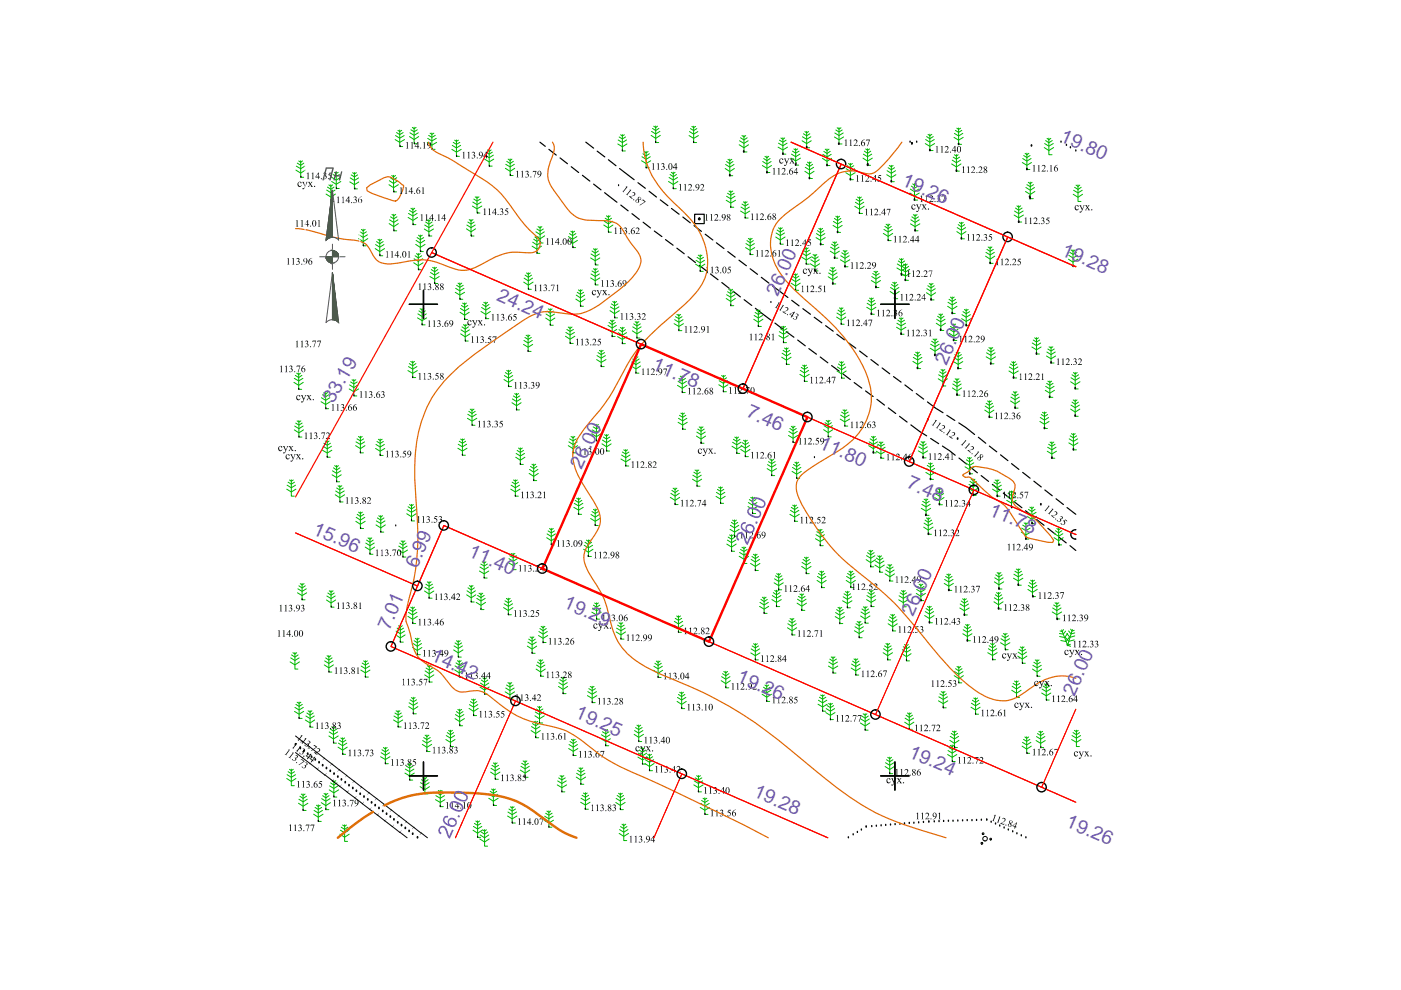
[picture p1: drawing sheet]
<svg xmlns="http://www.w3.org/2000/svg" width="297mm" height="210mm" viewBox="0 0 297 210" stroke-linecap="round" stroke-linejoin="round" font-family="sans-serif">
<defs><g id="words">
<g font-size="4.1" fill="#735cb8">
<text x="224.6" y="29.9" transform="rotate(24 224.6 29.9)">19.80</text>
<text x="191" y="39.2" transform="rotate(24 191 39.2)">19.26</text>
<text x="224.9" y="54" transform="rotate(24 224.9 54)">19.28</text>
<text x="105.1" y="63.6" transform="rotate(24 105.1 63.6)">24.24</text>
<text x="164.9" y="63" transform="rotate(-66 164.9 63)">26.00</text>
<text x="200.7" y="77.7" transform="rotate(-66 200.7 77.7)">26.00</text>
<text x="138.1" y="78.3" transform="rotate(24 138.1 78.3)">11.78</text>
<text x="70.6" y="85.7" transform="rotate(-60 70.6 85.7)">33.19</text>
<text x="158" y="88.3" transform="rotate(24 158 88.3)">7.46</text>
<text x="173.5" y="94.9" transform="rotate(24 173.5 94.9)">11.80</text>
<text x="123.3" y="99.7" transform="rotate(-65 123.3 99.7)">26.00</text>
<text x="192" y="103.3" transform="rotate(24 192 103.3)">7.48</text>
<text x="66.1" y="113.1" transform="rotate(24 66.1 113.1)">15.96</text>
<text x="209.5" y="109.1" transform="rotate(24 209.5 109.1)">11.78</text>
<text x="99.1" y="117.9" transform="rotate(24 99.1 117.9)">11.40</text>
<text x="88.4" y="120.7" transform="rotate(-66 88.4 120.7)">6.99</text>
<text x="119.3" y="128.7" transform="rotate(24 119.3 128.7)">19.29</text>
<text x="193.6" y="130.7" transform="rotate(-66 193.6 130.7)">26.00</text>
<text x="82.5" y="133.8" transform="rotate(-66 82.5 133.8)">7.01</text>
<text x="91.2" y="140" transform="rotate(24 91.2 140)">14.42</text>
<text x="156" y="144.4" transform="rotate(24 156 144.4)">19.26</text>
<text x="227.8" y="147.9" transform="rotate(-66 227.8 147.9)">26.00</text>
<text x="121.7" y="152.1" transform="rotate(24 121.7 152.1)">19.25</text>
<text x="192.4" y="160.4" transform="rotate(24 192.4 160.4)">19.24</text>
<text x="159.5" y="168.8" transform="rotate(24 159.5 168.8)">19.28</text>
<text x="225.8" y="175.2" transform="rotate(24 225.8 175.2)">19.26</text>
</g>
</g></defs>
<g fill="none" stroke="#000" stroke-width=".3">
<path d="M193 30.1h.1M193.3 30.5h.1M225 30.1h.1M226.1 30.8h.1M226.9 31.3h.1M228.1 32h.1M179.9 177.6h.1M180.9 177h.1M181.8 176.5h.1M182.6 176h.1M183.6 175.3h.1M184.8 175.3h.1"/>
<path d="M185.8 175.2h.1M186.8 175.1h.1M187.8 175h.1M188.8 174.9h.1M189.8 174.8h.1M190.8 174.8h.1M191.8 174.7h.1M192.8 174.6h.1M193.8 174.5h.1M194.8 174.5h.1M195.8 174.4h.1M196.9 174.3h.1"/>
<path d="M198.1 174.2h.1M199.1 174.2h.1M200.1 174.2h.1M201.1 174.1h.1M202.1 174.1h.1M203.1 174.1h.1M204.1 174h.1M205.1 174h.1M206.1 174h.1M207.1 173.9h.1M208.1 173.9h.1M209.2 173.9h.1"/>
<path d="M210.1 174.3h.1M211.1 174.7h.1M212 175.1h.1M212.9 175.6h.1M213.8 176h.1M214.7 176.4h.1M215.6 176.8h.1M216.5 177.2h.1M217.5 177.6h.1"/>
</g>
<g fill="none" stroke="#000" stroke-width=".25">
<path d="M114.5 30.1l1.1 .9M116.4 31.7l1.5 1.2M118.7 33.5l1.6 1.2M121.1 35.3l1.6 1.3M123.5 37.2l1.6 1.2M124.2 30.1l1.7 1.3M125.9 39l1.5 1.3M126.6 32l1.6 1.3M129 33.9l1.6 1.2M131.4 35.7l3.1 2.4M135.3 38.7l1.5 1.2M128.2 40.9l2.6 2"/>
<path d="M131.6 43.5l1.6 1.2M134 45.3l1.6 1.2M136.4 47.1l1.5 1.2M137.6 40.6l1.6 1.2M138.7 49l1.6 1.2M140 42.4l1.6 1.2M141.1 50.8l1.6 1.2M142.4 44.2l1.6 1.2M143.5 52.6l1.6 1.2M144.8 46l1.5 1.2M145.9 54.4l1.5 1.3M147.2 47.8l1.5 1.3"/>
<path d="M148.3 56.3l1.6 1.2M149.5 49.7l1.6 1.2M150.6 58.1l1.6 1.2M151.9 51.5l1.6 1.2M153 59.9l1.6 1.2M154.3 53.3l1.6 1.2M156.7 55.2l1.5 1.1M159 57l1.6 1.2M161.4 58.8l1.6 1.2M155.4 61.7l1.6 1.2M157.8 63.5l1.6 1.3M160.1 65.4l3.4 2.5"/>
<path d="M163.8 60.6l3.2 2.5M164.3 68.5l1.6 1.2M166.7 70.3l1.6 1.2M167.9 63.7l1.5 1.2M169.1 72.1l1.6 1.2M170.2 65.4l1.6 1.2M171.5 73.9l1.6 1.2M172.6 67.3l1.6 1.2M173.9 75.7l1.6 1.2M175 69l1.7 1.2M176.3 77.5l1.6 1.2M177.4 70.9l1.6 1.2"/>
<path d="M178.7 79.3l1.6 1.2M179.8 72.6l1.6 1.2M182.2 74.4l1.7 1.2M184.7 76.2l1.5 1.2M187 78l1.6 1.2M189.4 79.8l1.7 1.2M181.1 81.1l1.6 1.2M183.5 82.9l1.6 1.2M185.9 84.7l1.6 1.2M188.3 86.5l1.6 1.2M190.7 88.3l1.6 1.2M191.9 81.6l1.6 1.2"/>
<path d="M193.1 90.1l3.4 2.3M194.3 83.4l1.5 1.2M196.6 85.2l3.3 2.3M197.3 93l1.7 1.1M199.8 94.6l2.7 1.9M200.7 88.1l1.7 1.1M203.3 89.7l3.3 2.4M203.3 97.1l1.6 1.3M205.7 99l1.5 1.2M207.4 92.7l1.6 1.3M209.8 94.6l1.5 1.2M212.1 96.4l1.6 1.3"/>
<path d="M214.5 98.3l1.5 1.2M208 100.8l1.6 1.3M210.4 102.7l1.6 1.2M212.7 104.6l1.6 1.2M215.1 106.4l1.6 1.3M216.8 100.2l1.6 1.2M217.4 108.3l1.6 1.2M219.2 102l1.6 1.3M219.8 110.2l1.6 1.2M221.5 103.9l1.6 1.2M222.2 112l1.5 1.2M223.9 105.7l1.6 1.3"/>
<path d="M224.5 113.9l1.6 1.2M226.2 107.6l1.9 1.5M226.9 115.7l1.2 1"/>
</g>
<!-- layer: SC007 -->
<g fill="none" stroke="#000" stroke-width=".25">
<path d="M147.3 45.4h2v2h-2z"/>
<circle cx="148.3" cy="46.4" r=".19"/>
</g>
<g fill="none" stroke="#00b800" stroke-width=".21">
<path d="M62.7 36.1l1.1 .6 .9-.6M62.8 35.2l1 .6 .8-.6M63 34.6l.8 .5 .6-.5M63.3 34.1l.5 .3 .3-.3M63.8 34.1v3.5h.6M69.4 39.7l.7 .4 .7-.4M69.7 39.2l.4 .3 .4-.3M70.1 39.2v3.5h.7M70.3 38.5l1 .6 1-.6M70.4 37.6l.9 .6 .9-.6M70.6 37l.7 .4 .7-.4M70.9 36.5l.4 .3 .4-.3"/>
<path d="M71.3 36.5v3.5h.6M74.2 38.6l.9 .6 1-.6M74.3 37.7l.8 .6 .9-.6M74.5 37.1l.6 .4 .7-.4M74.8 36.6l.3 .3 .5-.3M75.1 36.6v3.4h.7M82.5 39.2l.9 .6 1.1-.6M82.6 38.3l.8 .6 .9-.6M82.8 37.7l.6 .4 .7-.4M83.1 37.2l.3 .3 .5-.3M83.4 37.2v3.5h.7M83.8 29.6l1 .6 1-.6"/>
<path d="M83.9 28.7l.9 .6 .9-.6M84.1 28.1l.7 .4 .7-.4M84.4 27.6l.4 .3 .4-.3M84.8 27.6v3.5h.6M86.8 29l1 .6 1-.6M86.9 28.2l.9 .5 .9-.5M87.1 27.5l.7 .4 .7-.4M87.4 27l.4 .3 .4-.3M87.8 27v3.5h.6M90.6 30.2l1 .6 1-.6M90.7 29.3l.9 .6 .9-.6M90.9 28.7l.7 .4 .7-.4"/>
<path d="M91.2 28.2l.4 .3 .4-.3M91.6 28.2v3.5h.6M95.8 31.7l1 .6 1-.6M95.9 30.8l.9 .6 .9-.6M96.1 30.2l.7 .4 .7-.4M96.4 29.7l.4 .3 .4-.3M96.8 29.7v3.4h.6M102.7 33.7l1 .6 1-.6M102.8 32.9l.9 .5 .9-.5M103 32.3l.7 .4 .7-.4M103.3 31.8l.4 .3 .4-.3M103.7 31.8v3.4h.7"/>
<path d="M107.1 35.7l1.1 .6 .9-.6M107.2 34.8l1 .6 .9-.6M107.4 34.2l.8 .5 .6-.5M107.7 33.7l.5 .3 .3-.3M108.2 33.7v3.5h.6M131 30.5l1 .6 .9-.6M131.1 29.7l.9 .5 .8-.5M131.3 29l.7 .5 .6-.5M131.6 28.6l.4 .2 .4-.2M132 28.5v3.5h.6M136 34.1l1 .6 1-.6M136.1 33.2l.9 .6 .9-.6"/>
<path d="M136.3 32.6l.7 .5 .7-.5M136.6 32.1l.4 .3 .4-.3M137 32.1v3.5h.6M138 28.7l1 .6 1-.6M138.1 27.9l.9 .5 .9-.5M138.3 27.2l.7 .5 .7-.5M138.6 26.8l.4 .3 .4-.3M139 26.7v3.5h.7M141.7 38.5l1 .6 1-.6M141.9 37.6l.8 .6 .9-.6M142.1 37l.6 .5 .7-.5M142.3 36.5l.4 .3 .4-.3"/>
<path d="M142.7 36.5v3.5h.7M146.1 28.7l1 .6 1-.6M146.2 27.9l.9 .5 .9-.5M146.4 27.3l.7 .4 .6-.4M146.7 26.8l.4 .3 .4-.3M147.1 26.8v3.4h.6M153.8 35.7l.9 .7 1-.7M153.8 34.9l.9 .5 .9-.5M154.1 34.2l.6 .5 .7-.5M154.3 33.8l.4 .3 .5-.3M154.7 33.7v3.6h.7M156.7 30.7l1 .6 1-.6"/>
<path d="M156.8 29.8l.9 .6 .9-.6M157 29.2l.7 .5 .7-.5M157.3 28.7l.4 .3 .4-.3M157.7 28.7v3.5h.7M161.6 35.1l1 .6 1-.6M161.7 34.2l.9 .6 .9-.6M161.9 33.6l.7 .5 .7-.5M162.2 33.1l.4 .3 .4-.3M162.6 33.1v3.5h.6M165 31.2l1 .6 1-.6M165.1 30.4l.9 .5 .9-.5M165.3 29.7l.7 .4 .7-.4"/>
<path d="M165.6 29.3l.4 .2 .4-.2M166 29.2v3.5h.6M167.7 33.5l1 .6 1-.6M167.8 32.7l.9 .5 .9-.5M168 32l.7 .5 .7-.5M168.3 31.6l.4 .2 .4-.2M168.7 31.5v3.5h.6M170.1 29.8l.9 .6 1-.6M170.1 29l.9 .5 .9-.5M170.3 28.4l.7 .4 .7-.4M170.6 36.3l1 .7 1-.7M170.6 27.9l.4 .3 .5-.3"/>
<path d="M170.7 35.5l.9 .5 .9-.5M170.9 34.8l.7 .5 .7-.5M171 27.9v3.4h.7M171.2 34.4l.4 .3 .4-.3M171.6 34.3v3.5h.7M174.4 33.6l.9 .6 1-.6M174.5 32.7l.8 .6 .9-.6M174.7 32.1l.6 .5 .7-.5M175 31.6l.3 .3 .5-.3M175.3 31.6v3.5h.7M176.9 29l1 .6 1-.6M177 28.2l.9 .5 .9-.5"/>
<path d="M177.2 27.6l.7 .4 .7-.4M177.5 27.1l.4 .3 .4-.3M177.9 27.1v3.4h.6M179.3 36.6l1 .6 1-.6M179.4 35.8l.9 .5 .9-.5M179.6 35.1l.7 .5 .7-.5M179.9 34.7l.4 .3 .4-.3M180.3 34.6v3.5h.6M183 33.5l.9 .7 1.1-.7M183 32.7l.9 .5 .9-.5M183.3 32l.6 .5 .7-.5M183.6 31.6l.3 .3 .5-.3"/>
<path d="M183.9 31.5v3.6h.7M188 37l1 .6 .9-.6M188.1 36.2l.9 .5 .9-.5M188.3 35.6l.7 .4 .7-.4M188.6 35.1l.4 .2 .4-.2M189 35.1v3.4h.6M193.2 39.5l.7 .4 .7-.4M193.5 39l.4 .3 .4-.3M193.9 38.9v3.5h.7M196.2 30.4l.9 .6 1.1-.6M196.3 29.6l.8 .5 1-.5M196.5 29l.6 .4 .8-.4"/>
<path d="M196.8 28.5l.3 .3 .5-.3M197.1 28.4v3.5h.7M201.8 34.8l1 .6 1-.6M201.9 34l.9 .5 .9-.5M202.1 33.3l.7 .4 .7-.4M202.3 29.1l.9 .6 1-.6M202.4 28.3l.8 .5 .9-.5M202.4 32.8l.4 .3 .4-.3M202.6 27.6l.6 .5 .7-.5M202.8 32.8v3.5h.6M202.9 27.2l.3 .2 .5-.2M203.2 27.1v3.5h.7"/>
<path d="M216.7 34.5l1 .6 1-.6M216.8 33.6l.9 .6 .9-.6M217 33l.7 .4 .7-.4M217.3 32.5l.4 .3 .4-.3M217.5 39.8l.9 .5 .9-.5M217.7 39.2l.7 .4 .7-.4M217.7 32.5v3.4h.7M218 38.7l.4 .2 .4-.2M218.4 38.6v3.5h.7M221.4 31.3l1 .6 1-.6M221.5 30.4l.9 .6 .9-.6M221.7 29.8l.7 .5 .7-.5"/>
<path d="M222 29.3l.4 .3 .4-.3M222.4 29.3v3.5h.7M227.8 39.7l.8 .5 .6-.5M228.1 39.2l.5 .3 .3-.3M228.6 39.2v3.5h.6M69.1 41.1l1 .7 1-.7M69.3 40.3l.8 .6 .9-.6M76 50.6l1 .6 1-.6M76.1 49.8l.9 .5 .9-.5M76.3 49.1l.7 .5 .7-.5M76.6 48.6l.4 .3 .4-.3M77 48.6v3.5h.6"/>
<path d="M79.5 52.7l1 .6 1-.6M79.6 51.9l.9 .5 .9-.5M79.8 51.2l.7 .5 .7-.5M80.1 50.8l.4 .3 .4-.3M80.5 50.7v3.5h.7M82.5 47.4l1 .6 1-.6M82.6 46.6l.9 .6 .9-.6M82.8 46l.7 .4 .7-.4M83.1 45.5l.4 .3 .4-.3M83.5 45.4v3.5h.6M86.5 46.1l1 .6 1-.6M86.6 45.3l.9 .5 .9-.5"/>
<path d="M86.8 44.6l.7 .5 .7-.5M87.1 44.2l.4 .3 .4-.3M87.5 44.1v3.5h.7M87.7 55.7l1 .6 1-.6M87.8 54.9l.9 .5 .9-.5M88 54.2l.7 .5 .7-.5M88.1 51.8l1 .7 1-.7M88.2 51l.9 .6 .9-.6M88.3 53.8l.4 .3 .4-.3M88.4 50.4l.7 .4 .7-.4M88.7 53.7v3.5h.7M88.7 49.9l.4 .3 .4-.3"/>
<path d="M89.1 49.8v3.5h.6M90 48.6l.9 .5 1-.5M90 47.7l.9 .6 .9-.6M90.3 47.1l.6 .4 .7-.4M90.5 46.6l.4 .3 .4-.3M90.9 46.6v3.4h.7M91.1 58.6l1.1 .6 .9-.6M91.3 57.8l.9 .5 .8-.5M91.4 57.2l.8 .4 .6-.4M91.7 56.7l.5 .3 .3-.3M92.2 56.6v3.5h.6M97.5 60v3.5h.6"/>
<path d="M98.9 48.5l1 .6 .9-.6M99 47.7l.9 .6 .9-.6M99.2 47.1l.7 .4 .6-.4M99.5 46.6l.4 .3 .4-.3M99.9 46.5v3.5h.6M100.2 43.7l.9 .6 1.1-.6M100.2 42.8l.9 .6 .9-.6M100.5 42.2l.6 .4 .8-.4M100.8 41.7l.3 .3 .5-.3M101.1 41.7v3.5h.7M111 59.8l1 .7 1-.7M111.1 59l.9 .6 .9-.6"/>
<path d="M111.3 58.3l.7 .5 .7-.5M111.6 57.9l.4 .3 .4-.3M112 57.8v3.5h.6M112.8 52.2l1 .6 1-.6M112.9 51.4l.9 .5 .9-.5M113.2 50.7l.6 .5 .7-.5M113.4 50.2l.4 .3 .4-.3M113.5 50l1 .6 1-.6M113.6 49.1l.9 .6 .9-.6M113.8 48.6l.7 .4 .7-.4M113.8 50.2v3.5h.7M114.1 48l.4 .3 .4-.3"/>
<path d="M114.5 48v3.5h.6M120.4 51l1 .6 1-.6M120.5 50.2l.9 .5 .9-.5M120.7 49.5l.7 .5 .7-.5M121 49l.4 .3 .4-.3M121.4 49v3.5h.6M125.2 54.7l1 .6 1-.6M125.2 58.9l1 .6 1-.6M125.3 53.8l.9 .6 .9-.6M125.3 58.1l.9 .5 .9-.5M125.5 53.2l.7 .5 .7-.5M125.5 57.4l.7 .5 .7-.5"/>
<path d="M125.8 52.7l.4 .3 .4-.3M125.8 57l.4 .2 .4-.2M126.2 52.7v3.5h.6M126.2 56.9v3.5h.6M128 47.7l1 .6 1-.6M128.1 46.9l.9 .6 .9-.6M128.3 46.3l.7 .4 .7-.4M128.6 45.8l.4 .3 .4-.3M129 45.7v3.5h.6M147.5 56l1 .6 .9-.6M147.6 55.2l.9 .6 .9-.6M147.8 54.6l.7 .4 .6-.4"/>
<path d="M148 54.1l.5 .3 .3-.3M148.5 54v3.5h.6M154 42.5l.9 .6 1.1-.6M154.1 41.6l.8 .6 .9-.6M154.3 41l.6 .4 .8-.4M154.6 40.5l.3 .3 .5-.3M154.9 40.5v3.4h.7M157 44.7l1 .6 1-.6M157.1 43.9l.9 .6 .9-.6M157.3 43.3l.7 .4 .7-.4M157.6 42.8l.4 .3 .4-.3M158 42.7v3.5h.6"/>
<path d="M158.1 52.5l.9 .6 1-.6M158.2 51.6l.8 .6 .9-.6M158.4 51l.6 .5 .7-.5M158.7 50.5l.3 .3 .5-.3M159 50.5v3.5h.7M164.5 50.2l.9 .7 1.1-.7M164.5 49.4l.9 .6 .9-.6M164.8 48.8l.6 .4 .8-.4M165.1 48.3l.3 .3 .5-.3M165.4 48.3v3.5h.7M167.8 59.2l.9 .5 .9-.5M168 58.5l.7 .5 .7-.5"/>
<path d="M168.3 58.1l.4 .3 .4-.3M168.7 58v3.6h.6M170 54.5l.9 .6 1.1-.6M170.1 53.7l.8 .5 .9-.5M170.3 53l.6 .5 .7-.5M170.6 52.6l.3 .2 .5-.2M170.9 52.5v3.5h.7M171.8 55.9l1 .7 1-.7M171.9 55.1l.9 .5 .9-.5M172.1 54.4l.7 .5 .7-.5M172.4 54l.4 .3 .4-.3M172.8 53.9v3.5h.6"/>
<path d="M173 50.4l1 .6 1-.6M173.1 49.5l.9 .6 .9-.6M173.3 48.9l.7 .5 .7-.5M173.6 48.4l.4 .3 .4-.3M174 48.4v3.5h.6M175.6 58.7l1 .6 .9-.6M175.7 57.9l.9 .5 .9-.5M175.9 57.2l.7 .5 .6-.5M176 53.3l1 .5 1-.5M176.1 52.4l.9 .6 .9-.6M176.1 56.7l.5 .3 .4-.3M176.3 51.8l.7 .4 .7-.4"/>
<path d="M176.6 56.7v3.5h.6M176.6 51.3l.4 .3 .4-.3M176.6 47.8l1 .6 1-.6M176.7 46.9l.9 .6 .9-.6M176.9 46.3l.7 .5 .7-.5M177 51.3v3.4h.6M177.2 45.8l.4 .3 .4-.3M177.6 45.8v3.5h.6M178.2 55.1l1 .6 1-.6M178.3 54.2l.9 .6 .8-.6M178.5 53.6l.7 .5 .7-.5M178.8 53.1l.4 .3 .4-.3"/>
<path d="M179.2 53.1v3.5h.6M181.2 43.7l1 .7 1-.7M181.4 42.9l.8 .5 .9-.5M181.5 42.2l.7 .5 .7-.5M181.8 41.8l.4 .3 .4-.3M182.2 41.7v3.6h.7M184.7 59.5l1 .6 1-.6M184.8 58.6l.9 .6 .9-.6M185 58l.7 .4 .7-.4M185.3 57.5l.4 .3 .4-.3M185.7 57.5v3.5h.7M187.3 49.5l1 .6 1-.6"/>
<path d="M187.4 48.6l.9 .6 .9-.6M187.6 48l.7 .5 .7-.5M187.9 47.5l.4 .3 .4-.3M188.3 47.5v3.5h.6M189.3 59.9l.4 .3 .4-.3M189.7 59.8v3.5h.6M190.2 56.8l.9 .6 1-.6M190.2 56l.9 .5 .9-.5M190.5 55.3l.6 .5 .7-.5M190.7 54.9l.4 .3 .4-.3M191 58l1 .5 1-.5M191.1 57.1l.9 .6 .9-.6"/>
<path d="M191.1 54.8v3.5h.7M191.3 56.5l.7 .4 .7-.4M191.6 56l.4 .3 .4-.3M192 56v3.4h.6M192.9 40.9l1 .6 1-.6M193 40.1l.9 .5 .9-.5M193 47.5l1 .5 1-.5M193.1 46.6l.9 .6 .9-.6M193.3 46l.7 .4 .7-.4M193.6 45.5l.4 .3 .4-.3M194 45.5v3.4h.6M202.9 49.1l.9 .6 1-.6"/>
<path d="M202.9 48.3l.9 .5 .9-.5M203.2 47.6l.6 .5 .7-.5M203.4 47.2l.4 .3 .4-.3M203.8 47.1v3.5h.7M209 54.3l.9 .6 1-.6M209 53.5l.9 .6 .9-.6M209.3 52.9l.6 .4 .7-.4M209.5 52.4l.4 .3 .4-.3M209.9 52.3v3.5h.7M215 45.6l1 .6 1-.6M215.1 44.7l.9 .6 .9-.6M215.3 44.1l.7 .5 .7-.5"/>
<path d="M215.6 43.6l.4 .3 .4-.3M216 43.6v3.5h.6M217.4 40.6l1 .6 1-.6M226.5 54.9l1 .7 1-.7M226.6 54.1l.9 .6 .9-.6M226.8 53.5l.7 .4 .7-.4M227.1 53l.4 .3 .4-.3M227.5 53v3.5h.7M227.5 41.2l1.1 .6 .9-.6M227.6 40.3l1 .6 .8-.6M62.6 79.6l.7 .5 .7-.5M62.9 79.1l.4 .3 .4-.3"/>
<path d="M63.3 79.1v3.5h.7M86.5 78.6l1 .6 1-.6M86.6 77.7l.9 .6 .9-.6M86.8 77.1l.7 .5 .7-.5M87.1 76.6l.4 .3 .4-.3M87.5 76.6v3.5h.6M88.5 67.4l1 .6 1-.6M88.6 66.5l.9 .6 .9-.6M88.8 65.9l.7 .5 .7-.5M89.1 65.4l.4 .3 .4-.3M89.5 65.4v3.5h.6M96.5 62l1 .6 1-.6"/>
<path d="M96.6 61.1l.9 .6 .9-.6M96.8 60.5l.7 .4 .7-.4M97.1 60l.4 .3 .4-.3M97.5 66.2l1 .6 1-.6M97.6 65.4l.9 .6 .9-.6M97.7 70.8l.9 .6 1.1-.6M97.7 69.9l.9 .6 .9-.6M97.8 64.8l.7 .4 .7-.4M98 69.3l.6 .5 .7-.5M98.1 64.3l.4 .3 .4-.3M98.3 68.8l.3 .3 .5-.3M98.5 64.2v3.5h.6"/>
<path d="M98.6 68.8v3.5h.7M102 66l1 .7 1-.7M102.1 65.2l.9 .5 .9-.5M102.3 64.6l.7 .4 .7-.4M102.6 64.1l.4 .3 .4-.3M103 64.1v3.5h.6M106.9 79.6l.9 .6 .9-.6M107.1 79l.7 .4 .7-.4M107.4 78.5l.4 .3 .4-.3M107.8 78.5v3.5h.7M111 73l1 .6 .9-.6M111.1 72.2l.9 .5 .9-.5"/>
<path d="M111.3 71.5l.7 .5 .6-.5M111.5 71.1l.5 .2 .4-.2M112 71v3.5h.6M115.7 67.4l1 .7 .9-.7M115.8 66.6l.9 .5 .9-.5M116 66l.7 .4 .6-.4M116.2 65.5l.5 .3 .4-.3M116.7 65.4v3.6h.6M119.9 71.3l1 .6 1-.6M120 70.5l.9 .5 .9-.5M120.2 69.9l.7 .4 .7-.4M120.5 69.3l.4 .3 .4-.3"/>
<path d="M120.9 69.3v3.5h.6M122.1 63.4l1 .7 .9-.7M122.2 62.6l.9 .6 .9-.6M122.4 62l.7 .4 .6-.4M122.6 61.5l.5 .3 .3-.3M123.1 61.4v3.5h.6M126.5 76.2l1 .6 1-.6M126.6 75.4l.9 .5 .9-.5M126.8 74.8l.7 .4 .7-.4M127.1 74.3l.4 .2 .4-.2M127.5 74.3v3.4h.6M128.8 69.9l1 .5 1-.5"/>
<path d="M128.9 69l.9 .6 .9-.6M129.1 68.4l.7 .4 .7-.4M129.3 65.9l1 .6 1-.6M129.4 65.1l.9 .5 .9-.5M129.4 67.9l.4 .3 .4-.3M129.6 64.4l.7 .5 .7-.5M129.8 67.9v3.4h.6M129.9 63.9l.4 .3 .4-.3M130.3 63.9v3.5h.6M130.9 71.4l1.1 .6 .9-.6M131.1 70.5l.9 .6 .8-.6M131.2 69.9l.8 .5 .6-.5"/>
<path d="M131.5 69.4l.5 .3 .3-.3M132 69.4v3.5h.6M133.9 77.6l.9 .6 1-.6M133.9 76.8l.9 .5 .9-.5M134.1 70.1l.9 .7 1.1-.7M134.2 69.3l.8 .6 .9-.6M134.2 76.1l.6 .5 .7-.5M134.4 68.7l.6 .4 .8-.4M134.5 75.6l.3 .3 .5-.3M134.7 68.2l.3 .3 .5-.3M134.8 75.6v3.5h.7M135 68.2v3.5h.7"/>
<path d="M142.9 68.6l1 .6 1-.6M143 67.8l.9 .5 .9-.5M143.2 67.1l.7 .5 .7-.5M143.5 66.7l.4 .2 .4-.2M143.9 66.6v3.5h.7M144.2 79.8l.5 .3 .3-.3M144.7 79.7v3.5h.6M153 79.6l.4 .3 .4-.3M153.4 79.6v3.5h.6M154 63.3l.9 .6 1-.6M154.1 62.5l.8 .5 .9-.5M154.3 61.8l.6 .5 .7-.5"/>
<path d="M154.5 61.3l.4 .3 .4-.3M154.9 61.3v3.5h.7M159.8 67.7l1 .6 1-.6M159.9 66.9l.9 .5 .9-.5M160.1 66.3l.7 .4 .7-.4M160.4 65.7l.4 .3 .4-.3M160.8 65.7v3.5h.6M165.1 71.2l1 .6 1-.6M165.2 70.3l.9 .6 .9-.6M165.4 69.7l.7 .4 .7-.4M165.7 69.2l.4 .3 .4-.3M165.7 75.7l1.1 .7 .9-.7"/>
<path d="M165.8 74.9l1 .6 .8-.6M166 74.3l.8 .4 .6-.4M166.1 69.2v3.4h.7M166.3 73.8l.5 .3 .3-.3M166.8 73.7v3.6h.6M167.7 60l1 .7 1-.7M169.6 79.4l1 .6 1-.6M169.7 78.5l.9 .6 .9-.6M169.9 77.9l.7 .4 .6-.4M170.2 77.4l.4 .3 .4-.3M170.6 77.4v3.5h.6M177.4 67.2l1 .7 .9-.7"/>
<path d="M177.5 66.4l.9 .5 .8-.5M177.5 78.7l.9 .6 1-.6M177.5 77.8l.9 .6 .9-.6M177.7 65.7l.7 .5 .6-.5M177.8 77.2l.6 .4 .7-.4M178 65.3l.4 .3 .3-.3M178 76.7l.4 .3 .4-.3M178.4 65.2v3.5h.6M178.4 76.7v3.5h.7M183.8 65.2l.9 .5 1-.5M183.9 64.3l.8 .6 .9-.6M184.1 63.7l.6 .4 .7-.4"/>
<path d="M184.4 63.2l.3 .3 .5-.3M184.7 63.2v3.4h.7M188.7 61.8l1 .6 1-.6M188.8 61l.9 .5 .9-.5M189 60.3l.7 .5 .7-.5M190.1 69.4l1 .6 1-.6M190.2 68.5l.9 .6 .9-.6M190.4 67.9l.7 .4 .7-.4M190.7 67.4l.4 .3 .4-.3M191.1 67.4v3.5h.6M193.5 76.6l1.1 .7 .9-.7M193.6 75.8l1 .5 .9-.5"/>
<path d="M193.8 75.1l.8 .5 .6-.5M194.1 74.7l.5 .3 .3-.3M194.6 74.6v3.5h.6M196.4 62.1l1 .6 1-.6M196.5 61.2l.9 .6 .9-.6M196.7 60.6l.7 .4 .7-.4M197 60.1l.4 .3 .4-.3M197.2 73.8l1 .7 1-.7M197.3 73l.9 .5 .9-.5M197.4 60.1v3.5h.6M197.5 72.3l.7 .5 .7-.5M197.8 71.9l.4 .3 .4-.3"/>
<path d="M198.2 71.8v3.5h.7M198.5 68.5l1 .7 .9-.7M198.6 67.7l.9 .5 .9-.5M198.8 67.1l.7 .4 .7-.4M199 79.5l.9 .5 .9-.5M199.1 66.6l.4 .3 .4-.3M199.2 78.8l.7 .5 .7-.5M199.5 66.5v3.6h.6M199.5 78.4l.4 .3 .4-.3M199.9 78.3v3.5h.6M200.9 64.9l1 .7 1-.7M201 64.1l.9 .5 .9-.5"/>
<path d="M201.2 63.5l.7 .4 .7-.4M201.2 70.7l1 .6 1-.6M201.3 69.8l.9 .6 .9-.6M201.5 63l.4 .3 .4-.3M201.5 69.2l.7 .4 .7-.4M201.8 68.7l.4 .3 .4-.3M201.9 62.9v3.6h.6M202.1 76.7l1.1 .6 .9-.6M202.2 68.7v3.5h.7M202.3 75.8l.9 .6 .8-.6M202.4 75.2l.8 .4 .6-.4M202.7 74.7l.5 .3 .3-.3"/>
<path d="M203.2 74.6v3.5h.6M203.9 67.6l1 .6 1-.6M204 66.7l.9 .6 .8-.6M204.2 66.1l.7 .4 .7-.4M204.5 65.6l.4 .3 .4-.3M204.9 65.5v3.5h.6M209.1 75.6l1 .6 1-.6M209.2 74.8l.9 .6 .9-.6M209.4 74.2l.7 .4 .7-.4M209.7 73.7l.4 .3 .4-.3M210.1 73.7v3.4h.6M213.9 78.7l1 .5 1-.5"/>
<path d="M214 77.8l.9 .6 .9-.6M214.2 77.2l.7 .4 .7-.4M214.5 76.7l.4 .3 .4-.3M214.9 76.7v3.4h.7M218.8 73.6l1 .6 .9-.6M218.9 72.7l.9 .6 .8-.6M219.1 72.1l.7 .4 .6-.4M219.4 71.6l.4 .3 .4-.3M219.8 71.6v3.5h.6M221.9 75.5l.9 .6 1-.6M222 74.6l.8 .6 .9-.6M222.2 74l.6 .4 .7-.4"/>
<path d="M222.4 73.5l.4 .3 .4-.3M222.8 73.5v3.5h.7M227.3 79.5l.7 .4 .7-.4M227.6 79l.4 .3 .4-.3M228 79v3.5h.6M62.3 81.1l1 .6 1-.6M62.4 80.2l.9 .6 .9-.6M62.4 91.1l1 .7 .9-.7M62.5 90.3l.9 .6 .9-.6M62.7 89.7l.7 .4 .7-.4M63 89.2l.4 .3 .4-.3M63.4 89.2v3.5h.6"/>
<path d="M68.1 85.2l.9 .6 1-.6M68.2 84.3l.8 .6 .9-.6M68.4 83.7l.6 .4 .7-.4M68.4 95.5l1 .6 1-.6M68.5 94.6l.9 .6 .9-.6M68.7 83.2l.3 .3 .5-.3M68.7 94l.7 .4 .7-.4M69 93.5l.4 .3 .4-.3M69 83.2v3.5h.7M69.4 93.4v3.5h.6M70.5 99.8l.9 .6 .9-.6M70.7 99.2l.7 .5 .7-.5"/>
<path d="M71 98.7l.4 .3 .4-.3M71.4 98.7v3.5h.6M74 82.5l1 .6 1-.6M74.1 81.6l.9 .6 .9-.6M74.3 81l.7 .4 .7-.4M74.6 80.5l.4 .3 .4-.3M75 80.4v3.5h.6M75.4 94.5l1 .6 1-.6M75.5 93.7l.9 .5 .9-.5M75.7 93l.7 .5 .7-.5M76 92.5l.4 .3 .4-.3M76.4 92.5v3.5h.6"/>
<path d="M79.6 95.1l1 .6 1-.6M79.7 94.2l.9 .6 .9-.6M79.9 93.6l.7 .4 .7-.4M80.2 93.1l.4 .3 .4-.3M80.6 93.1v3.5h.6M97.1 95l.9 .6 1-.6M97.2 94.2l.8 .5 .9-.5M97.4 93.6l.6 .4 .7-.4M97.7 93.1l.3 .2 .5-.2M98 93v3.5h.7M99.1 88.7l1 .6 1-.6M99.2 87.8l.9 .6 .9-.6"/>
<path d="M99.4 87.2l.7 .5 .7-.5M99.7 86.7l.4 .3 .4-.3M100.1 86.7v3.5h.6M106.8 80.5l1 .6 1-.6M108.5 85.4l1 .6 1-.6M108.6 84.6l.9 .5 .9-.5M108.8 83.9l.7 .5 .7-.5M109.1 83.4l.4 .3 .4-.3M109.3 96.9l1 .7 1-.7M109.4 96.1l.9 .6 .9-.6M109.5 83.4v3.5h.7M109.6 95.5l.7 .4 .7-.4"/>
<path d="M109.9 95l.4 .3 .4-.3M110.3 95v3.5h.7M112.3 99.5l.9 .6 .8-.6M112.5 98.9l.7 .5 .6-.5M112.8 98.4l.4 .3 .4-.3M113.2 98.4v3.5h.6M120.5 94.5l1 .6 1-.6M120.6 93.7l.9 .5 .9-.5M120.8 93l.7 .5 .7-.5M121.1 92.5l.4 .3 .4-.3M121.5 92.5v3.5h.6M125.5 91.9l.9 .7 1.1-.7"/>
<path d="M125.6 91.1l.8 .6 .9-.6M125.8 90.5l.6 .4 .7-.4M126.1 90l.3 .3 .5-.3M126.4 90v3.5h.7M127.6 94.1l1 .6 1-.6M127.7 93.3l.9 .6 .9-.6M127.9 92.7l.7 .4 .7-.4M128.2 92.2l.4 .3 .4-.3M128.6 92.1v3.5h.6M131.7 97.3l1 .6 .9-.6M131.8 96.5l.9 .5 .9-.5M132 95.8l.7 .5 .7-.5"/>
<path d="M132.2 95.4l.5 .2 .4-.2M132.7 95.3v3.5h.6M143.6 81.7l1.1 .6 .9-.6M143.8 89.5l.9 .6 1-.6M143.8 80.9l.9 .5 .8-.5M143.8 88.7l.9 .5 .9-.5M143.9 80.2l.8 .5 .6-.5M144.1 88.1l.6 .4 .7-.4M144.4 87.6l.3 .2 .4-.2M144.7 87.5v3.5h.7M147.4 99.7l.4 .2 .4-.2M147.7 92.5l.9 .6 1-.6"/>
<path d="M147.7 91.6l.9 .6 .9-.6M147.8 99.6v3.5h.6M148 91l.6 .4 .7-.4M148.3 90.5l.3 .3 .5-.3M148.6 90.5v3.5h.7M152.4 81.6l1 .6 .9-.6M152.5 80.7l.9 .6 .9-.6M152.7 80.1l.7 .4 .7-.4M155.2 94.6l1 .7 1-.7M155.3 93.8l.9 .5 .9-.5M155.5 93.1l.7 .5 .7-.5M155.8 92.7l.4 .3 .4-.3"/>
<path d="M156.2 92.6v3.5h.6M157.1 95.3l.9 .6 1-.6M157.1 94.4l.9 .6 .9-.6M157.4 93.9l.6 .4 .7-.4M157.6 93.3l.4 .3 .5-.3M158 93.3v3.5h.7M162.6 99.4l1 .5 1-.5M162.7 98.5l.9 .6 .9-.6M162.9 97.9l.7 .4 .7-.4M163.2 97.4l.4 .3 .4-.3M163.6 97.4v3.4h.7M167.2 92.3l.9 .6 1-.6"/>
<path d="M167.3 91.5l.8 .5 .9-.5M167.5 90.8l.6 .5 .7-.5M167.8 90.4l.3 .3 .5-.3M167.9 99.9l1 .6 1-.6M168 99.1l.9 .6 .9-.6M168.1 90.3v3.5h.7M168.2 98.5l.7 .4 .7-.4M168.5 98l.4 .3 .4-.3M168.9 98v3.4h.6M174.6 91.1l1 .6 1-.6M174.7 90.3l.9 .5 .9-.5M174.9 89.6l.7 .5 .7-.5"/>
<path d="M175.2 89.2l.4 .3 .4-.3M175.6 89.1v3.5h.6M178.1 88.9l1 .6 1-.6M178.2 88l.9 .6 .9-.6M178.4 87.4l.7 .4 .7-.4M178.7 86.9l.4 .3 .4-.3M179.1 86.9v3.4h.6M184.2 94.5l1 .6 .9-.6M184.3 93.7l.9 .5 .9-.5M184.5 93l.7 .5 .6-.5M184.8 92.5l.4 .3 .4-.3M185.2 92.5v3.5h.6"/>
<path d="M185.8 95.7l1 .6 1-.6M185.9 94.8l.9 .6 .9-.6M186.1 94.2l.7 .4 .7-.4M186.4 93.7l.4 .3 .4-.3M186.8 93.7v3.5h.6M194.7 95.6l1 .6 1-.6M194.8 94.7l.9 .6 .9-.6M195 94.1l.7 .5 .7-.5M195.3 93.6l.4 .3 .4-.3M195.7 93.6v3.5h.6M196.4 99.3l.9 .6 .9-.6M196.6 98.7l.7 .4 .7-.4"/>
<path d="M196.9 98.2l.4 .3 .4-.3M197.3 98.1v3.5h.6M198.9 80.3l1 .6 1-.6M201.9 82.3l1 .6 1-.6M202 81.4l.9 .6 .9-.6M202.2 80.8l.7 .4 .7-.4M202.5 80.3l.4 .3 .4-.3M202.9 80.3v3.5h.6M204.6 99l1 .6 .9-.6M204.7 98.1l.9 .6 .9-.6M204.9 97.5l.7 .4 .6-.4M205.1 97l.5 .3 .4-.3"/>
<path d="M205.6 97v3.5h.6M208.8 87l1 .6 .9-.6M208.9 86.1l.9 .6 .9-.6M209.1 85.5l.7 .4 .6-.4M209.4 85l.4 .3 .4-.3M209.8 85v3.5h.6M214.2 85l1 .6 1-.6M214.3 84.2l.9 .6 .9-.6M214.5 83.6l.7 .4 .7-.4M214.8 83.1l.4 .3 .4-.3M215.2 83v3.5h.7M220.5 89.4l.9 .6 1-.6"/>
<path d="M220.6 88.5l.8 .6 .9-.6M220.8 87.9l.6 .4 .7-.4M221 87.4l.4 .3 .4-.3M221.4 87.3v3.5h.7M221.6 82.8l1 .6 1-.6M221.7 81.9l.9 .6 .9-.6M221.9 81.3l.7 .4 .7-.4M222 95.7l1 .6 1-.6M222.1 94.8l.9 .6 .9-.6M222.2 80.8l.4 .3 .4-.3M222.3 94.2l.7 .4 .7-.4M222.6 80.8v3.4h.6"/>
<path d="M222.6 93.7l.4 .3 .4-.3M223 93.7v3.5h.6M226.6 93.9l1 .6 1-.6M226.7 93l.9 .6 .9-.6M226.9 92.4l.7 .4 .7-.4M227 80.9l1 .7 1-.7M227 86.7l1 .7 .9-.7M227.1 80.1l.9 .5 .9-.5M227.1 85.9l.9 .5 .9-.5M227.2 91.9l.4 .3 .4-.3M227.3 85.3l.7 .4 .6-.4M227.5 84.8l.5 .3 .3-.3"/>
<path d="M227.6 91.9v3.5h.6M228 84.8v3.5h.6M60.8 103.7l1 .6 .9-.6M60.9 102.9l.9 .5 .9-.5M61.1 102.2l.7 .5 .6-.5M61.4 101.8l.4 .2 .4-.2M61.8 101.7v3.5h.6M70.4 100.7l1 .6 .9-.6M71.1 104.9l1 .6 1-.6M71.2 104.1l.9 .5 .9-.5M71.4 103.5l.7 .4 .7-.4M71.7 103l.4 .3 .4-.3"/>
<path d="M72.1 102.9v3.5h.6M75.4 110.5l1 .7 1-.7M75.5 109.7l.9 .6 .9-.6M75.7 109.1l.7 .4 .7-.4M76 108.6l.4 .3 .4-.3M76.4 108.5v3.6h.7M77.4 116l1 .6 1-.6M77.6 115.1l.8 .6 .9-.6M77.7 114.5l.7 .5 .7-.5M78 114l.4 .3 .4-.3M78.4 114v3.5h.7M79.7 111.3l1 .6 1-.6"/>
<path d="M79.8 110.4l.9 .6 .9-.6M80 109.8l.7 .5 .7-.5M80.3 109.3l.4 .3 .4-.3M80.7 109.3v3.5h.7M84.5 116.6l.9 .6 1-.6M84.5 115.8l.9 .5 .9-.5M84.8 115.1l.6 .5 .7-.5M85 114.7l.4 .3 .5-.3M85.4 114.6v3.5h.7M86.2 108.9l1 .7 1-.7M86.3 108.1l.9 .5 .9-.5M86.5 107.4l.7 .5 .7-.5"/>
<path d="M86.8 107l.4 .3 .4-.3M87.2 106.9v3.5h.7M101.9 119.6l.8 .4 .6-.4M102.2 119.1l.5 .3 .3-.3M102.7 119.1v3.5h.6M107.8 119.3l1 .6 1-.6M107.9 118.4l.9 .6 .9-.6M108.1 117.8l.7 .4 .7-.4M108.3 103.7l1 .6 .9-.6M108.4 102.9l.9 .5 .9-.5M108.4 117.3l.4 .3 .4-.3M108.6 102.2l.7 .5 .6-.5"/>
<path d="M108.8 117.3v3.5h.6M108.9 101.8l.4 .2 .4-.2M109.3 101.7v3.5h.6M112.2 100.4l1 .6 .9-.6M115.9 114l1 .6 1-.6M116 113.2l.9 .5 .9-.5M116.2 112.6l.7 .4 .7-.4M116.5 112.1l.4 .3 .4-.3M116.9 112v3.5h.6M121.7 107.6l1 .6 1-.6M121.8 106.7l.9 .6 .9-.6M122 106.1l.7 .5 .7-.5"/>
<path d="M122.3 105.6l.4 .3 .4-.3M122.7 105.6v3.5h.6M123.7 116.5l1.1 .6 .9-.6M123.9 115.6l.9 .6 .8-.6M124 115l.8 .4 .6-.4M124.3 114.5l.5 .3 .3-.3M124.8 114.5v3.5h.6M125.2 109.9l1 .6 1-.6M125.3 109.1l.9 .5 .9-.5M125.5 108.5l.7 .4 .7-.4M125.8 108l.4 .2 .4-.2M126.2 107.9v3.5h.6"/>
<path d="M142.1 105.5l1 .6 1-.6M142.2 104.6l.9 .6 .9-.6M142.5 104l.6 .4 .7-.4M142.7 103.5l.4 .3 .4-.3M143.1 103.5v3.5h.7M146.8 101.6l1 .6 1-.6M146.9 100.8l.9 .5 .9-.5M147.1 100.1l.7 .4 .7-.4M151.8 105.2l1 .6 1-.6M151.9 104.4l.9 .5 .9-.5M152.1 103.8l.7 .4 .7-.4M152.4 103.3l.4 .2 .4-.2"/>
<path d="M152.8 103.2v3.5h.6M154.1 115.4l1 .6 1-.6M154.2 114.5l.9 .6 .9-.6M154.4 113.9l.7 .4 .7-.4M154.7 113.4l.4 .3 .4-.3M154.8 112.2l.9 .6 1-.6M154.9 111.4l.8 .5 .9-.5M155.1 110.7l.6 .5 .7-.5M155.1 113.4v3.5h.6M155.3 110.3l.4 .3 .4-.3M155.7 110.2v3.5h.7M156.7 117.9l1 .7 1-.7"/>
<path d="M156.8 117.1l.9 .6 .9-.6M157 116.5l.7 .4 .7-.4M157.3 116l.4 .3 .4-.3M157.7 116v3.5h.7M158.6 107.4l1 .6 1-.6M158.7 106.6l.9 .5 .9-.5M158.9 105.9l.7 .4 .7-.4M159.1 119.5l1 .6 1-.6M159.2 105.5l.4 .2 .4-.2M159.3 118.6l.8 .6 .9-.6M159.4 118l.7 .4 .7-.4M159.6 105.4v3.5h.6"/>
<path d="M159.7 117.5l.4 .3 .4-.3M160.1 117.5v3.4h.7M167.5 109.1l1 .5 1-.5M167.6 108.2l.9 .6 .9-.6M167.8 107.6l.7 .4 .7-.4M168.1 107.1l.4 .3 .4-.3M168.5 107.1v3.4h.6M170.1 119.3l.8 .5 .9-.5M170.3 118.6l.6 .5 .7-.5M170.6 118.2l.3 .2 .5-.2M170.9 118.1v3.5h.7M172.9 114.2l1 .6 1-.6"/>
<path d="M173 113.4l.9 .5 .9-.5M173.2 112.7l.7 .5 .7-.5M173.5 112.3l.4 .2 .4-.2M173.9 112.2v3.5h.6M183.6 118.7l1 .6 1-.6M183.7 117.8l.9 .6 .9-.6M183.9 117.2l.7 .4 .7-.4M184.2 116.7l.4 .3 .4-.3M184.6 116.7v3.5h.7M185.5 119.8l1 .6 1-.6M185.6 119l.9 .5 .9-.5M185.8 118.3l.7 .5 .7-.5"/>
<path d="M186.1 117.9l.4 .3 .4-.3M186.5 117.8v3.5h.7M188.3 119.7l.4 .3 .4-.3M188.7 119.7v3.5h.6M195.3 107.8l1 .6 1-.6M195.5 106.9l.8 .6 .9-.6M195.6 106.3l.7 .4 .7-.4M195.8 111.8l1 .6 1-.6M195.9 110.9l.9 .6 .9-.6M195.9 105.8l.4 .3 .4-.3M196.1 110.3l.7 .4 .7-.4M196.3 100.2l1 .6 .9-.6"/>
<path d="M196.3 105.7v3.6h.7M196.4 109.8l.4 .3 .4-.3M196.8 109.8v3.5h.7M198.2 105.5l1 .6 1-.6M198.3 104.6l.9 .6 .9-.6M198.5 104l.7 .5 .7-.5M198.8 103.5l.4 .3 .4-.3M199.2 103.5v3.5h.6M205.4 103.5l.9 .6 1-.6M205.4 102.7l.9 .6 .9-.6M205.7 102.1l.6 .4 .7-.4M205.9 101.6l.4 .3 .4-.3"/>
<path d="M206.3 101.6v3.4h.7M210.4 103.7l1 .6 1-.6M210.5 102.9l.9 .5 .9-.5M210.7 102.2l.7 .5 .7-.5M211 101.8l.4 .2 .4-.2M211.4 101.7v3.5h.6M213.4 106.1l1.1 .6 .9-.6M213.5 105.2l1 .6 .8-.6M213.7 104.6l.8 .5 .6-.5M214 104.1l.5 .3 .3-.3M214.5 104.1v3.5h.6M216.5 112.8l1 .6 1-.6"/>
<path d="M216.6 112l.9 .5 .9-.5M216.8 111.3l.7 .5 .7-.5M217.1 110.9l.4 .2 .4-.2M217.5 110.8v3.5h.6M217.8 109.5l1 .6 1-.6M217.8 108.6l1 .6 .9-.6M218.1 108l.7 .5 .7-.5M218.4 107.5l.4 .3 .4-.3M218.8 107.5v3.5h.6M223.5 114l1 .6 .9-.6M223.6 113.2l.9 .5 .8-.5M223.8 112.5l.7 .5 .6-.5"/>
<path d="M224.1 112.1l.4 .3 .4-.3M224.5 112v3.5h.6M61.6 139.5l.9 .5 .9-.5M61.8 138.9l.7 .4 .7-.4M62.1 138.4l.4 .3 .4-.3M62.5 138.3v3.6h.7M63.1 125.7l1 .6 .9-.6M63.2 124.8l.9 .6 .8-.6M63.4 124.2l.7 .5 .6-.5M63.7 123.7l.4 .3 .4-.3M64.1 123.7v3.5h.6M69 139.5l.7 .5 .7-.5"/>
<path d="M69.2 127.2l1 .6 1-.6M69.3 126.4l.9 .5 .9-.5M69.3 139l.4 .3 .4-.3M69.5 125.7l.7 .5 .7-.5M69.7 139v3.5h.7M69.8 125.3l.4 .3 .4-.3M70.2 125.2v3.5h.6M83.9 134.6l1 .7 1-.7M84 133.8l.9 .6 .9-.6M84.2 133.2l.7 .4 .7-.4M84.5 132.7l.4 .3 .4-.3M84.9 132.6v3.5h.6"/>
<path d="M86.5 130.7l1 .6 1-.6M86.6 129.8l.9 .6 .9-.6M86.8 129.2l.7 .5 .7-.5M87.1 128.7l.4 .3 .4-.3M87.5 137.3l1 .6 1-.6M87.5 128.7v3.5h.6M87.6 136.4l.9 .6 .9-.6M87.8 135.8l.7 .5 .7-.5M88.1 135.3l.4 .3 .4-.3M88.5 135.3v3.5h.6M90 125.3l1 .6 1-.6M90.1 124.5l.9 .6 .9-.6"/>
<path d="M90.3 123.9l.7 .4 .7-.4M90.6 123.4l.4 .3 .4-.3M91 123.3v3.5h.6M96.2 137.8l1 .6 1-.6M96.3 136.9l.9 .6 .8-.6M96.5 136.3l.7 .5 .7-.5M96.8 135.8l.4 .3 .4-.3M97.2 135.8v3.5h.6M98.9 126.1l1 .6 1-.6M99 125.3l.9 .6 .9-.6M99.2 124.6l.7 .5 .7-.5M99.5 124.2l.4 .3 .4-.3"/>
<path d="M99.9 124.1v3.5h.6M101 127.7l1 .7 1-.7M101.1 126.9l.9 .5 .9-.5M101.3 126.2l.7 .5 .7-.5M101.6 125.8l.4 .3 .4-.3M101.6 121.1l1.1 .6 .9-.6M101.8 120.2l.9 .6 .8-.6M102 125.7v3.5h.6M106.8 128.8l1 .7 1-.7M106.9 128l.9 .6 .9-.6M107.1 127.4l.7 .4 .7-.4M107.4 126.9l.4 .3 .4-.3"/>
<path d="M107.8 126.8v3.5h.6M111.8 137l1 .6 1-.6M111.9 136.1l.9 .6 .9-.6M112.1 135.5l.7 .5 .7-.5M112.4 135l.4 .3 .4-.3M112.8 135v3.5h.7M114.2 134.7l.9 .6 1-.6M114.3 139.9l.3 .3 .5-.3M114.3 133.9l.8 .6 .9-.6M114.5 133.3l.6 .4 .7-.4M114.6 139.9v3.5h.7M114.7 132.8l.4 .3 .4-.3"/>
<path d="M115.1 132.8v3.4h.7M125.5 129.8l1 .6 1-.6M125.6 128.9l.9 .6 .9-.6M125.8 128.3l.7 .4 .7-.4M126.1 127.8l.4 .3 .4-.3M126.5 127.8v3.5h.6M130.6 134l1.1 .6 .9-.6M130.7 133.2l1 .5 .8-.5M130.9 132.5l.8 .5 .6-.5M131.2 132l.5 .3 .3-.3M131.7 132v3.5h.6M142.9 132.5l.9 .7 1-.7"/>
<path d="M143 131.7l.8 .6 .9-.6M143.2 131.1l.6 .4 .7-.4M143.5 130.6l.3 .3 .5-.3M143.8 130.6v3.5h.7M159.2 138.4l.9 .6 1-.6M159.3 137.6l.8 .5 .9-.5M159.5 136.9l.6 .5 .7-.5M159.8 136.5l.3 .3 .5-.3M160.1 136.4v3.5h.7M161 128.6l1 .6 1-.6M161.1 127.7l.9 .6 .9-.6M161.3 127.1l.7 .5 .7-.5"/>
<path d="M161.6 126.6l.4 .3 .4-.3M162 126.6v3.4h.6M163.7 127.1l.9 .6 1.1-.6M163.7 126.3l.9 .5 1-.5M164 125.6l.6 .5 .8-.5M164.1 123.6l1 .6 1-.6M164.2 122.7l.9 .6 .9-.6M164.3 125.2l.3 .3 .5-.3M164.4 122.1l.7 .4 .7-.4M164.6 125.1v3.5h.7M164.7 121.6l.4 .3 .4-.3M165.1 121.6v3.5h.6"/>
<path d="M167 133.1l.9 .6 1-.6M167 132.2l.9 .6 .9-.6M167.3 131.6l.6 .5 .7-.5M167.5 131.1l.4 .3 .4-.3M167.9 131.1v3.5h.7M169 127.9l1 .6 1-.6M169.1 127l.9 .6 .9-.6M169.3 126.4l.7 .5 .7-.5M169.6 125.9l.4 .3 .4-.3M170 120.1l.9 .6 1.1-.6M170 125.9v3.5h.6M173.2 123.1l1 .6 1-.6"/>
<path d="M173.3 122.2l.9 .6 .9-.6M173.5 121.6l.7 .4 .7-.4M173.8 121.1l.4 .3 .4-.3M174.2 121.1v3.5h.6M175.9 139.7l.7 .5 .7-.5M176.2 139.3l.4 .3 .4-.3M176.6 139.2v3.5h.6M177.1 130.7l1 .6 1-.6M177.2 129.9l.9 .5 .9-.5M177.4 129.2l.7 .5 .7-.5M177.7 128.8l.4 .3 .4-.3M178.1 128.7v3.5h.6"/>
<path d="M178.6 127.4l1.1 .6 .9-.6M178.8 126.5l.9 .6 .9-.6M178.9 125.9l.8 .4 .6-.4M179.2 125.4l.5 .3 .3-.3M179.4 123.1l1 .6 1-.6M179.5 122.2l.9 .6 .9-.6M179.7 125.3v3.6h.6M179.7 121.6l.7 .4 .7-.4M180 121.1l.4 .3 .4-.3M180.4 121.1v3.5h.6M181.1 139.7l.3 .3 .5-.3M181.1 133.7l1.1 .6 .9-.6"/>
<path d="M181.3 132.9l.9 .5 .8-.5M181.4 139.7v3.4h.7M181.5 132.2l.7 .5 .6-.5M181.7 131.8l.5 .2 .3-.2M182.2 131.7v3.5h.6M182.5 130.6l.9 .6 1-.6M182.5 129.8l.9 .5 1-.5M182.8 129.1l.6 .5 .8-.5M183 128.7l.4 .2 .5-.2M183.4 128.6v3.5h.7M183.7 127.1l1 .6 1-.6M183.8 126.3l.9 .5 .9-.5"/>
<path d="M184 125.6l.7 .5 .7-.5M184.3 125.2l.4 .3 .4-.3M184.7 125.1v3.5h.6M187.2 138.4l1 .6 1-.6M187.3 137.5l.9 .6 .9-.6M187.5 136.9l.7 .5 .7-.5M187.7 121.7l1 .6 1-.6M187.8 120.9l.9 .5 .9-.5M187.8 136.4l.4 .3 .4-.3M188 120.2l.7 .5 .7-.5M188.2 136.4v3.5h.6M188.3 132.2l1 .7 .9-.7"/>
<path d="M188.4 131.4l.9 .6 .9-.6M188.6 130.8l.7 .4 .6-.4M188.8 130.3l.5 .3 .4-.3M189.3 130.3v3.5h.6M190.5 127.2l1 .6 1-.6M190.6 126.3l.9 .6 .9-.6M190.8 125.7l.7 .4 .7-.4M191.1 125.2l.4 .3 .4-.3M191.2 138.6l1 .6 1-.6M191.3 137.8l.9 .5 .9-.5M191.5 125.2v3.5h.7M191.5 137.1l.7 .5 .7-.5"/>
<path d="M191.8 136.7l.4 .2 .4-.2M192.2 136.6v3.5h.6M194.3 125.8l.9 .6 1-.6M194.4 125l.8 .5 .9-.5M194.6 124.3l.6 .5 .7-.5M194.9 123.9l.3 .3 .5-.3M195.2 123.8v3.5h.7M196 130.5l1.1 .6 .9-.6M196.2 129.7l.9 .5 .9-.5M196.3 129l.8 .5 .6-.5M196.6 128.6l.5 .3 .3-.3M197.1 128.5v3.5h.6"/>
<path d="M200.2 123.7l1 .6 .9-.6M200.3 122.9l.9 .5 .9-.5M200.5 122.2l.7 .4 .6-.4M200.7 121.8l.5 .2 .3-.2M201.2 121.7v3.5h.6M203.5 128.9l1 .6 1-.6M203.6 128.1l.9 .5 .9-.5M203.8 127.4l.7 .5 .7-.5M204.1 127l.4 .3 .4-.3M204.1 134.4l1 .6 1-.6M204.2 133.5l.9 .6 .9-.6M204.4 132.9l.7 .5 .7-.5"/>
<path d="M204.5 126.9v3.5h.6M204.7 132.4l.4 .3 .4-.3M205.1 132.4v3.4h.6M209.4 138.4l1 .6 1-.6M209.6 137.5l.8 .6 .9-.6M209.7 136.9l.7 .5 .7-.5M210 136.4l.4 .3 .4-.3M210.4 136.4v3.5h.7M210.7 127.6l1 .6 1-.6M210.8 126.7l.9 .6 .9-.6M210.8 123.4l1 .6 1-.6M210.9 122.5l.9 .6 .9-.6"/>
<path d="M211 126.1l.7 .5 .7-.5M211.1 121.9l.7 .4 .7-.4M211.3 125.6l.4 .3 .4-.3M211.4 121.4l.4 .3 .4-.3M211.7 125.6v3.5h.6M211.8 121.4v3.5h.6M212.1 136.3l1 .6 1-.6M212.2 135.4l.9 .6 .9-.6M212.4 134.8l.7 .4 .7-.4M212.7 134.3l.4 .3 .4-.3M213.1 134.3v3.5h.6M214.9 122.6l1 .6 1-.6"/>
<path d="M215 121.8l.9 .5 .9-.5M215.2 121.1l.7 .4 .7-.4M215.5 120.7l.4 .2 .4-.2M215.8 139.1l.9 .6 1-.6M215.9 138.3l.8 .6 .9-.6M215.9 120.6v3.5h.6M216.1 137.7l.6 .4 .7-.4M216.3 137.2l.4 .3 .4-.3M216.7 137.1v3.5h.7M217.9 125l1 .6 1-.6M218 124.1l.9 .6 .9-.6M218.2 123.5l.7 .5 .7-.5"/>
<path d="M218.5 123l.4 .3 .4-.3M218.9 123v3.5h.6M219.5 139.9l.4 .3 .4-.3M219.9 139.9v3.5h.6M223.1 129.8l1 .5 1-.5M223.2 128.9l.9 .6 .9-.6M223.4 128.3l.7 .4 .6-.4M223.7 127.8l.4 .3 .4-.3M224.1 127.8v3.4h.6M225.1 133.6l1.3 3.2 .5-.2M225.5 133.5l-.3 .4-.5-.1M225.8 135.1l.8 .9 1.2-.3"/>
<path d="M225.9 133.8l-.5 .7-.8-.2M226.2 134.3l.7 .8 1-.3M226.4 134.3l-.7 .9-1-.2M226.6 133.8l.5 .6 .8-.2M226.7 135.1l-.7 .9-1.1-.2M227 133.4l.3 .4 .5-.2M227.4 133.5l-1 3.3 .6 .2M61.5 140.3l1 .7 1-.7M62.4 150.8l1 .6 1-.6M62.5 150l.9 .5 .9-.5M62.7 149.4l.7 .4 .7-.4M63 148.9l.4 .2 .4-.2"/>
<path d="M63.4 148.8v3.5h.7M64.7 152.7l1 .6 1-.6M64.9 151.8l.8 .6 .9-.6M65.1 151.2l.6 .4 .7-.4M65.3 150.7l.4 .3 .4-.3M65.7 150.7v3.5h.7M68.7 141l1 .6 1-.6M68.8 140.1l.9 .6 .9-.6M69.7 156l1 .7 1-.7M69.8 155.2l.9 .5 .9-.5M70 154.6l.7 .4 .7-.4M70.3 154.1l.4 .3 .4-.3"/>
<path d="M70.7 154.1v3.5h.6M71.7 158.4l.9 .6 1-.6M71.8 157.6l.8 .5 .9-.5M72 156.9l.6 .5 .7-.5M72.3 156.5l.3 .3 .5-.3M72.6 156.4v3.5h.7M76.5 142.1l1 .6 .9-.6M76.6 141.2l.9 .6 .9-.6M76.8 140.6l.7 .4 .6-.4M77.1 140.1l.4 .3 .4-.3M77.5 140.1v3.5h.6M80.8 159.6l.9 .5 .9-.5"/>
<path d="M81 159l.7 .4 .7-.4M81.3 158.5l.4 .3 .4-.3M81.7 158.5v3.4h.6M83.4 152.7l1 .5 1-.5M83.5 151.8l.9 .6 .9-.6M83.7 151.2l.7 .4 .7-.4M84 150.7l.4 .3 .4-.3M84.4 150.7v3.4h.6M86.7 149.8l.9 .7 1-.7M86.7 149l.9 .6 .9-.6M87 148.4l.6 .4 .7-.4M87.2 147.9l.4 .3 .4-.3"/>
<path d="M87.6 147.8v3.5h.7M89.5 157.8l1 .7 1-.7M89.6 157l.9 .6 .9-.6M89.8 156.4l.7 .4 .7-.4M90 143.1l1 .6 1-.6M90.1 142.2l.9 .6 .9-.6M90.1 155.9l.4 .3 .4-.3M90.3 141.6l.7 .5 .7-.5M90.5 155.8v3.5h.7M90.6 141.1l.4 .3 .4-.3M91 141.1v3.5h.7M94.5 156.8l1 .6 1-.6"/>
<path d="M94.6 156l.9 .5 .9-.5M94.8 155.3l.7 .5 .7-.5M95.1 154.9l.4 .3 .4-.3M95.5 154.8v3.5h.6M96.4 142l1 .7 1-.7M96.5 141.2l.9 .6 .9-.6M96.5 152.4l1 .6 1-.6M96.6 151.5l.9 .6 .8-.6M96.7 140.5l.7 .5 .7-.5M96.8 150.9l.7 .4 .7-.4M97 140.1l.4 .3 .4-.3M97.1 150.4l.4 .3 .4-.3"/>
<path d="M97.4 140v3.6h.6M97.5 150.4v3.5h.6M99.4 150.2l1 .6 1-.6M99.5 149.4l.9 .5 .9-.5M99.7 148.8l.7 .4 .7-.4M100 148.3l.4 .2 .4-.2M100.4 148.2v3.5h.6M101.8 145.7l.9 .6 1-.6M101.9 144.8l.8 .6 .9-.6M102.1 144.2l.6 .5 .7-.5M102.4 143.7l.3 .3 .5-.3M102.7 143.7v3.5h.7"/>
<path d="M107.1 146.7l1 .6 1-.6M107.2 145.9l.9 .5 .9-.5M107.4 145.2l.7 .5 .7-.5M107.7 144.7l.4 .3 .4-.3M108.1 144.7v3.5h.7M112.6 154.9l1 .6 1-.6M112.7 154.1l.9 .5 .9-.5M112.9 153.4l.7 .5 .7-.5M113.2 153l.4 .2 .4-.2M113.4 151.8l1 .6 1-.6M113.5 151l.9 .5 .9-.5M113.6 152.9v3.5h.6"/>
<path d="M113.7 141.9l.9 .6 1-.6M113.7 150.3l.7 .4 .7-.4M113.7 141l.9 .6 .9-.6M114 140.4l.6 .4 .7-.4M114 149.8l.4 .3 .4-.3M114.4 149.8v3.5h.7M118.4 145.5l1 .7 1-.7M118.5 144.7l.9 .6 .9-.6M118.7 144.1l.7 .4 .7-.4M119 143.6l.4 .3 .4-.3M119.4 143.6v3.5h.6M120.6 158.7l.9 .6 1-.6"/>
<path d="M120.7 157.9l.8 .5 .9-.5M120.9 157.2l.6 .4 .7-.4M121.2 156.8l.3 .3 .5-.3M121.5 156.7v3.5h.7M124.5 147.5l1.1 .6 .9-.6M124.6 146.6l1 .6 .8-.6M124.8 146l.8 .4 .6-.4M125.1 145.5l.5 .3 .3-.3M125.6 145.5v3.5h.6M127.4 156.6l1 .6 1-.6M127.5 155.8l.9 .5 .9-.5M127.7 155.2l.7 .4 .7-.4"/>
<path d="M128 154.7l.4 .2 .4-.2M128.4 154.6v3.5h.7M134.5 155.7l.9 .6 1-.6M134.5 154.9l.9 .5 .9-.5M134.7 154.3l.7 .4 .7-.4M135 153.8l.4 .3 .4-.3M135.3 159.7l.9 .5 .9-.5M135.4 153.7v3.5h.7M135.6 159l.6 .5 .7-.5M135.8 158.6l.4 .2 .4-.2M136.2 158.5v3.5h.7M137.3 159.9l.4 .3 .4-.3"/>
<path d="M137.7 159.9v3.5h.6M138.6 142.1l.9 .6 1-.6M138.6 141.3l.9 .5 .9-.5M138.9 140.6l.6 .5 .7-.5M139.1 140.2l.4 .3 .5-.3M139.5 140.1v3.5h.7M143.6 148.7l.9 .7 1-.7M143.6 147.9l.9 .5 .9-.5M143.8 147.2l.7 .5 .7-.5M144.1 146.8l.4 .3 .4-.3M144.5 146.7v3.5h.7M152.9 144.3l1 .6 1-.6"/>
<path d="M153 143.5l.9 .5 .9-.5M153.2 142.8l.7 .5 .7-.5M153.5 142.4l.4 .3 .4-.3M153.9 142.3v3.5h.6M161.6 147.2l1 .6 1-.6M161.7 146.3l.9 .6 .8-.6M161.9 145.7l.7 .5 .7-.5M162.2 145.2l.4 .3 .4-.3M162.6 145.2v3.5h.6M173.4 149.3l1 .6 1-.6M173.5 148.5l.9 .5 .9-.5M173.7 147.8l.7 .5 .7-.5"/>
<path d="M174 147.4l.4 .2 .4-.2M174.4 147.3v3.5h.6M175.1 151.1l1 .6 .9-.6M175.2 150.2l.9 .6 .9-.6M175.4 149.6l.7 .4 .6-.4M175.6 141.2l1 .6 1-.6M175.7 149.1l.4 .3 .4-.3M175.7 140.4l.9 .5 .9-.5M176.1 149.1v3.5h.6M180.5 141.6l.9 .6 1-.6M180.6 140.8l.8 .6 .9-.6M180.8 140.2l.6 .4 .7-.4"/>
<path d="M182.4 153.3l1 .6 1-.6M182.5 152.4l.9 .6 .9-.6M182.7 151.8l.7 .5 .7-.5M183 151.3l.4 .3 .4-.3M183.4 151.3v3.5h.7M191.8 153.1l1 .7 1-.7M191.9 152.3l.9 .5 .9-.5M192.1 151.6l.7 .5 .7-.5M192.4 151.2l.4 .3 .4-.3M192.8 151.1v3.5h.6M199 148.6l1 .6 1-.6M199.1 147.7l.9 .6 .9-.6"/>
<path d="M199.3 147.1l.7 .4 .7-.4M199.6 146.6l.4 .3 .4-.3M200 146.6v3.5h.6M200.9 160l1 .6 1-.6M201 159.1l.9 .6 .9-.6M201.2 158.5l.7 .4 .7-.4M201.4 157l1 .6 .9-.6M201.5 156.1l.9 .6 .8-.6M201.5 158l.4 .3 .4-.3M201.7 155.5l.7 .5 .6-.5M201.9 157.9v3.6h.6M201.9 155l.5 .3 .3-.3"/>
<path d="M202.3 143.3l1 .6 1-.6M202.4 155v3.5h.6M202.4 142.4l.9 .6 .9-.6M202.6 141.8l.7 .4 .7-.4M202.9 141.3l.4 .3 .4-.3M203.3 141.3v3.5h.6M205.9 149.9l.9 .6 1-.6M206 149.1l.8 .5 .9-.5M206.2 148.5l.6 .4 .7-.4M206.5 148l.3 .3 .5-.3M206.8 148v3.4h.7M214.5 146.3l1 .7 1-.7"/>
<path d="M214.6 145.5l.9 .6 .9-.6M214.8 144.9l.7 .4 .7-.4M215.1 144.4l.4 .3 .4-.3M215.5 144.4v3.5h.7M216.7 158.2l1 .6 1-.6M216.8 157.4l.9 .5 .9-.5M217 156.8l.7 .4 .7-.4M217.3 156.3l.4 .2 .4-.2M217.7 156.2v3.5h.6M218.9 141.9l1 .6 1-.6M219 141.1l.9 .5 .9-.5M219.2 140.4l.7 .4 .7-.4"/>
<path d="M219.7 157l.9 .6 1-.6M219.8 156.2l.8 .5 .9-.5M220 155.5l.6 .5 .7-.5M220.3 155.1l.3 .2 .5-.2M220.6 155v3.5h.7M220.9 146.9l.9 .6 1-.6M220.9 146.1l.9 .5 .9-.5M221.1 145.5l.7 .4 .7-.4M221.4 145l.4 .2 .4-.2M221.8 144.9v3.5h.7M227.2 156.8l1 .6 1-.6M227.3 156l.9 .5 .9-.5"/>
<path d="M227.5 155.3l.7 .5 .7-.5M227.8 154.9l.4 .3 .4-.3M228.2 154.8v3.5h.7M60.8 165.1l1 .6 .9-.6M60.9 164.3l.9 .5 .9-.5M61.1 163.6l.7 .4 .6-.4M61.4 163.1l.4 .3 .4-.3M61.8 163.1v3.5h.6M63.3 170.3l1 .6 1-.6M63.4 169.5l.9 .5 .9-.5M63.6 168.8l.7 .5 .7-.5M63.9 168.4l.4 .3 .4-.3"/>
<path d="M64.3 168.3v3.5h.6M66.5 172.6l1 .7 1-.7M66.6 171.8l.9 .6 .9-.6M66.8 171.2l.7 .4 .7-.4M67.1 170.7l.4 .3 .4-.3M67.5 170.6v3.6h.6M68.1 170.2l1 .6 1-.6M68.2 169.3l.9 .6 .9-.6M68.4 168.7l.7 .5 .7-.5M68.7 168.2l.4 .3 .4-.3M69.1 168.2v3.5h.6M69.8 167.5l1 .6 1-.6"/>
<path d="M69.9 166.6l.9 .6 .9-.6M70.1 166l.7 .5 .7-.5M70.4 165.5l.4 .3 .4-.3M70.8 165.5v3.5h.6M72.1 176.9l1 .6 .9-.6M72.2 176l.9 .6 .9-.6M72.3 175.4l.8 .5 .6-.5M72.6 174.9l.5 .3 .3-.3M73.1 174.9v3.5h.6M80.7 160.4l1 .6 1-.6M85.9 163.9l1 .6 .9-.6M85.9 163.1l1 .5 .9-.5"/>
<path d="M86.1 162.4l.8 .5 .6-.5M86.4 162l.5 .2 .3-.2M86.9 161.9v3.5h.6M89.1 166.8l1 .6 1-.6M89.2 165.9l.9 .6 .9-.6M89.4 165.3l.7 .5 .7-.5M89.7 164.8l.4 .3 .4-.3M90.1 164.8v3.5h.6M92.3 169.5l1 .6 1-.6M92.4 168.7l.9 .5 .9-.5M92.6 168.1l.7 .4 .7-.4M92.9 167.6l.4 .3 .4-.3"/>
<path d="M93.3 167.6v3.4h.7M100.3 176l1 .7 .9-.7M100.4 175.2l.9 .6 .9-.6M100.6 174.6l.7 .4 .6-.4M100.9 174.1l.4 .3 .4-.3M101.3 174v3.5h.6M101.7 177.9l1 .6 1-.6M101.8 177l.9 .6 .9-.6M102 176.4l.7 .5 .7-.5M102.3 175.9l.4 .3 .4-.3M102.7 175.9v3.5h.7M103.6 169.2l1 .7 1-.7"/>
<path d="M103.7 168.4l.9 .6 .9-.6M103.9 167.8l.7 .4 .7-.4M104 163.7l1 .6 1-.6M104.1 162.9l.9 .5 .9-.5M104.2 167.3l.4 .3 .4-.3M104.3 162.3l.7 .4 .7-.4M104.6 167.3v3.5h.7M104.6 161.8l.4 .3 .4-.3M105 161.7v3.5h.7M107.6 173l1 .6 1-.6M107.7 172.2l.9 .5 .9-.5M107.9 171.5l.7 .5 .7-.5"/>
<path d="M108.2 171.1l.4 .2 .4-.2M108.6 171v3.5h.7M110.3 163.3l1 .6 1-.6M110.4 162.5l.9 .5 .9-.5M110.6 161.8l.7 .5 .7-.5M110.9 161.3l.4 .3 .4-.3M111.3 161.3v3.5h.7M115.4 173.9l1 .6 .9-.6M115.5 173.1l.9 .5 .9-.5M115.7 172.4l.7 .4 .7-.4M116 172l.4 .3 .4-.3M116.4 171.9v3.5h.6"/>
<path d="M118.2 166.4l.9 .6 1-.6M118.2 165.6l.9 .5 1-.5M118.4 164.9l.7 .5 .7-.5M118.7 164.5l.4 .2 .4-.2M119.1 164.4v3.5h.7M122.2 164.8l.9 .6 1.1-.6M122.3 164l.8 .5 .9-.5M122.5 163.3l.6 .4 .8-.4M122.8 162.8l.3 .3 .5-.3M123.1 170.1l1 .6 1-.6M123.1 162.8v3.5h.7M123.2 169.2l.9 .6 .9-.6"/>
<path d="M123.4 168.6l.7 .4 .7-.4M123.7 168.1l.4 .3 .4-.3M124.1 168.1v3.5h.7M130.6 170.1l.9 .7 1-.7M130.6 169.3l.9 .5 .9-.5M130.9 168.7l.6 .4 .7-.4M131.1 168.2l.4 .3 .5-.3M131.3 176.7l.9 .6 1.1-.6M131.4 175.9l.8 .5 .9-.5M131.5 168.1v3.6h.7M131.6 175.3l.6 .4 .7-.4M131.9 174.8l.3 .2 .5-.2"/>
<path d="M132.2 174.7v3.5h.7M135.3 160.5l.9 .6 1-.6M136.7 161.9l1 .6 1-.6M136.8 161.1l.9 .5 .9-.5M137 160.4l.7 .5 .7-.5M147.1 166.4l1 .6 1-.6M147.2 165.6l.9 .5 .9-.5M147.4 164.9l.7 .5 .7-.5M147.7 164.5l.4 .2 .4-.2M148.1 164.4v3.5h.6M148.5 171.2l.9 .6 1.1-.6M148.5 170.3l.9 .6 1-.6"/>
<path d="M148.8 169.7l.6 .4 .8-.4M149.1 169.2l.3 .3 .5-.3M149.4 169.2v3.5h.7M187.7 162.5l.9 .7 1-.7M187.7 161.7l.9 .6 .9-.6M188 161.1l.6 .4 .7-.4M188.2 160.6l.4 .3 .4-.3M188.6 160.5v3.5h.7"/>
</g>
<g fill="#000">
<path d="M64.1 156.9l-.4 .6zM65.6 158.2l-.3 .5zM67.2 159.4l-.4 .5zM64.4 160.3l-.3 .5zM66 161.5l-.3 .6zM67.6 162.7l-.4 .5zM69.2 163.9l-.4 .6zM68.8 160.6l-.3 .6zM70.8 165.1l-.4 .6zM70.4 161.8l-.4 .6zM72.4 166.3l-.4 .6zM72 163l-.4 .6z"/>
<path d="M74 167.6l-.4 .5zM73.5 164.3l-.3 .5zM75.6 168.8l-.4 .5zM75.1 165.5l-.3 .5zM77.1 170l-.3 .6zM76.7 166.7l-.3 .6zM78.7 171.2l-.3 .5zM78.3 167.9l-.4 .6zM80.3 172.4l-.3 .6zM79.9 169.2l-.4 .5zM81.9 173.7l-.4 .5zM81.4 170.4l-.3 .5z"/>
<path d="M83.5 174.8l-.4 .6zM83.1 171.6l-.4 .6zM85.1 176.1l-.4 .5zM84.6 172.8l-.4 .6zM86.2 174l-.4 .6zM87.8 175.3l-.4 .5zM89.4 176.5l-.4 .5z"/>
<circle cx="62.7" cy="157.9" r=".19"/>
<circle cx="63.7" cy="158.7" r=".19"/>
<circle cx="64.4" cy="159.3" r=".19"/>
<circle cx="65.2" cy="159.9" r=".19"/>
<circle cx="66" cy="160.5" r=".19"/>
<circle cx="66.8" cy="161.1" r=".19"/>
<circle cx="67.6" cy="161.7" r=".19"/>
<circle cx="68.4" cy="162.3" r=".19"/>
<circle cx="69.2" cy="162.9" r=".19"/>
<circle cx="70" cy="163.5" r=".19"/>
<circle cx="70.8" cy="164.1" r=".19"/>
<circle cx="71.6" cy="164.8" r=".19"/>
<circle cx="72.4" cy="165.4" r=".19"/>
<circle cx="73.2" cy="165.9" r=".19"/>
<circle cx="74" cy="166.6" r=".19"/>
<circle cx="74.8" cy="167.2" r=".19"/>
<circle cx="75.6" cy="167.8" r=".19"/>
<circle cx="76.4" cy="168.4" r=".19"/>
<circle cx="77.2" cy="169" r=".19"/>
<circle cx="78" cy="169.6" r=".19"/>
<circle cx="78.8" cy="170.2" r=".19"/>
<circle cx="79.5" cy="170.8" r=".19"/>
<circle cx="80.3" cy="171.4" r=".19"/>
<circle cx="81.2" cy="172" r=".19"/>
<circle cx="82" cy="172.6" r=".19"/>
<circle cx="82.8" cy="173.2" r=".19"/>
<circle cx="83.5" cy="173.8" r=".19"/>
<circle cx="84.3" cy="174.5" r=".19"/>
<circle cx="85.1" cy="175" r=".19"/>
<circle cx="85.9" cy="175.6" r=".19"/>
<circle cx="86.7" cy="176.3" r=".19"/>
<circle cx="87.5" cy="176.9" r=".19"/>
<circle cx="88.5" cy="177.6" r=".19"/>
</g>
<g fill="#000">
<path d="M65 36.7l.4-.1v1.3l.2 .1h-.5l.1-.1v-1.1zM66 36.7l.4-.1v1.3l.2 .1h-.5l.2-.1v-1.1zM68.6 36.7l.1-.1a.32 .32 0 0 1 .5 .1 .32 .32 0 0 1-.2 .5l.3 .2v.3l-.3 .2-.4 .1-.1-.2 .4 .1 .2-.2-.1-.4h-.3l.2-.1a.28 .28 0 0 0 .1-.2 .28 .28 0 0 0-.1-.3l-.4 .2zM69.9 36.6h.4l-.5 .4 .4 .2 .1 .4-.3 .4-.5-.1 .2-.1a.36 .36 0 0 0 .5-.3 .36 .36 0 0 0-.5-.3l-.1-.1zM84.8 39.8l.3-.1v1.2l.2 .2h-.5l.2-.1v-1.1zM85.8 39.8l.4-.1v1.3l.2 .1h-.5l.1-.1v-1.1zM86.1 30.3l.3-.2v1.3l.2 .1h-.5l.2-.1v-1.1zM87.1 30.3l.4-.2v1.3l.1 .1h-.5l.2-.1v-1.1zM89.5 39.8l.3-.1v1.3l.2 .1h-.5l.1-.1v-1.1zM89.7 30.3l.3-.2v1.3l.2 .1h-.5l.2-.1v-1.1zM98.1 32.3l.3-.1v1.3l.2 .1h-.5l.2-.1v-1.2zM99.1 32.3l.4-.1v1.3l.2 .1h-.6l.2-.2v-1z"/>
<path d="M100.1 32.3h.1a.31 .31 0 0 1 .4 0 .31 .31 0 0 1-.1 .5l.3 .2v.3l-.3 .3a.21 .21 0 0 1-.3 .1 .21 .21 0 0 1-.1-.3l.1 .1a.3 .3 0 0 0 .4-.3 .3 .3 0 0 0-.4-.3 .28 .28 0 0 0 .3-.3 .28 .28 0 0 0-.2-.3 .28 .28 0 0 0-.3 .2zM109.4 36.4l.4-.2v1.3l.2 .1h-.5l.1-.1v-1.1zM110.5 36.4l.3-.2v1.3l.2 .1h-.5l.2-.1v-1.1zM111.5 36.3l.3-.1a.32 .32 0 0 1 .2 .2 .32 .32 0 0 1-.1 .4l.2 .5-.3 .3a.18 .18 0 0 1-.3 .1 .18 .18 0 0 1-.1-.2h.4l.2-.1a.34 .34 0 0 0-.4-.5 .26 .26 0 0 0 .3-.2 .26 .26 0 0 0-.2-.3 .26 .26 0 0 0-.3 .1zM113 36.2h.7l-.4 1.4 .3-1.2h-.5l-.2 .2zM132.7 39.5l.4 .1-.9 1 .1 .2-.4-.3h.2l.6-.7zM138.3 34.8l.3-.2v1.3l.2 .1h-.5l.1-.1v-1.1zM139.3 34.8l.4-.2v1.3l.1 .1h-.5l.2-.1v-1.1zM140.3 34.7l.1-.1a.3 .3 0 0 1 .4 .2 .3 .3 0 0 1-.1 .4l.2 .2v.3l-.4 .3a.17 .17 0 0 1-.2 0 .17 .17 0 0 1 0-.2l.1 .1a.31 .31 0 0 0 .4-.3 .31 .31 0 0 0-.4-.3 .28 .28 0 0 0 .3-.2 .28 .28 0 0 0-.2-.4 .28 .28 0 0 0-.3 .2zM144 39.2l.4-.2v1.3l.1 .1h-.5l.2-.1v-1.1zM145 39.2l.4-.2v1.3l.1 .1h-.5l.2-.1v-1.1zM163.8 35.8l.4-.2v1.3l.2 .1h-.5l.1-.1v-1z"/>
<path d="M164.8 35.8l.4-.2v1.3l.2 .1h-.5l.2-.1v-1.1zM165.9 35.7l.2-.1a.53 .53 0 0 1 .4 .5 .53 .53 0 0 1-.4 .5l-.2 .2 .7-.1-.1 .3h-.8l.5-.6 .1-.4a.31 .31 0 0 0-.3-.2 .31 .31 0 0 0-.3 .2zM179.1 29.7l.4-.2v1.4h.1h-.5h.2v-1.1zM180.1 29.7l.4-.2v1.3l.1 .1h-.5h.2v-1.2zM181.6 37.3l.3-.2v1.3l.2 .1h-.5l.1-.1v-1.1zM181.1 29.6l.4-.1 .3 .3-.1 .4-.5 .6 .7-.1-.1 .2h-.9l.7-.8a.31 .31 0 0 0-.2-.4 .31 .31 0 0 0-.4 .2zM182.6 37.3l.4-.2v1.3l.1 .1h-.5l.2-.1v-1.1zM183.7 29.6h.7l-.4 1.4h-.1l.4-1.2h-.6l-.1 .1zM183.6 37.3l.4-.2 .2 .2v.5l-.6 .6 .7-.1-.1 .2h-.8l.7-.9a.3 .3 0 0 0-.3-.3 .3 .3 0 0 0-.3 .2zM186.4 37.1h.5l-.1 .2h-.4l-.1 .2 .5 .3v.4l-.3 .3h-.4v-.2a.36 .36 0 0 0 .6-.3 .36 .36 0 0 0-.5-.3zM198.4 31.1l.4-.2v1.4h.1h-.5h.2v-1.2zM199.4 31.1l.4-.2v1.4h.2h-.5h.1v-1.1z"/>
<path d="M200.4 31l.4-.1 .3 .3-.1 .4-.5 .6 .7-.1-.1 .2h-.8l.6-.8a.31 .31 0 0 0-.2-.4 .31 .31 0 0 0-.4 .2zM201.4 32.2l.2 .1h-.2zM204 35.4l.4-.1v1.3l.2 .1h-.6l.2-.2v-.9zM205 35.4l.4-.1v1.3l.2 .1h-.5l.1-.1v-1.1zM206 35.3h.4l.3 .2-.1 .5-.5 .5 .7-.1-.1 .3h-.8l.6-.8a.31 .31 0 0 0-.2-.4 .31 .31 0 0 0-.4 .1zM207.6 35.3h.3l.3 .2-.1 .5-.5 .5 .7-.1-.1 .3h-.8l.7-.8a.31 .31 0 0 0-.2-.5 .31 .31 0 0 0-.4 .2zM218.9 35.1l.4-.1v1.3l.2 .1h-.5l.2-.1v-1.1zM220 35.1l.3-.1v1.2l.2 .2h-.5l.2-.1v-1.2zM220.9 35.1l.5-.1 .3 .2-.2 .5-.5 .5 .7-.1-.1 .3h-.8l.6-.8a.32 .32 0 0 0-.1-.5 .32 .32 0 0 0-.4 .2zM222.6 35.1l.3-.1v1.2l.2 .2h-.5l.2-.1v-1.2zM60.9 54.9l.3-.2v1.3l.2 .1h-.5l.1-.1v-1.1zM61.9 54.9l.4-.2v1.3l.1 .1h-.5l.2-.1v-1.1z"/>
<path d="M62.7 46.8l.4-.1v1.2l.1 .1h-.5h.2v-1.2zM62.8 54.9a.33 .33 0 0 1 .5-.2 .33 .33 0 0 1 0 .6l.2 .2v.3l-.3 .3a.18 .18 0 0 1-.2 .1 .18 .18 0 0 1-.1-.2h.3l.2-.2-.2-.3-.2-.1 .2-.1a.28 .28 0 0 0 0-.4 .28 .28 0 0 0-.4 .1zM63.8 46.8l.3-.1v1.3h.2h-.5l.2-.1v-1.1zM67.4 46.8l.3-.1v1.2l.2 .1h-.5h.2v-1.2zM71.4 41.8l.4-.1v1.3l.2 .1h-.5l.1-.1v-1.1zM72.5 41.8l.3-.1v1.2l.2 .2h-.5l.2-.3v-.8zM75.1 41.7a.31 .31 0 0 1 .5 .1 .31 .31 0 0 1-.2 .4l.2 .2v.4l-.3 .3a.19 .19 0 0 1-.2 0 .19 .19 0 0 1-.1-.2 .31 .31 0 0 0 .5-.2 .31 .31 0 0 0-.4-.3l.1-.1a.26 .26 0 0 0 .2-.4 .26 .26 0 0 0-.5 .1zM81.8 53.4l.4-.2v1.2l.2 .2h-.6l.2-.2v-.8zM82.8 53.4l.4-.2v1.3l.2 .1h-.5l.2-.1v-1.1zM86.5 53.4l.3-.2v1.3l.2 .1h-.5l.2-.1v-1.1zM89.2 45.6l.3-.2v1.3l.2 .1h-.5l.2-.1v-1.1zM90.2 45.6l.4-.2v1.3l.1 .1h-.5l.2-.1v-1.1z"/>
<path d="M92.8 45.6l.3-.2v1.3l.2 .1h-.5l.2-.1v-1.1zM102.5 44.3l.4-.1v1.3l.1 .1h-.5l.2-.1v-1.1zM103.5 44.3l.4-.1v1.3l.2 .1h-.6l.2-.1v-1.1zM106 44.4l.2-.2a.31 .31 0 0 1 .4 .1 .31 .31 0 0 1-.1 .4l.2 .3v.3l-.3 .3a.19 .19 0 0 1-.3 .1 .19 .19 0 0 1-.1-.3h.1a.31 .31 0 0 0 .5-.2 .31 .31 0 0 0-.4-.3l.3-.2a.25 .25 0 0 0 0-.3 .25 .25 0 0 0-.3-.1l-.2 .2zM107.3 44.2h.5l-.1 .2h-.4l-.1 .2 .5 .2 .1 .4-.4 .4h-.4l.1-.2a.34 .34 0 0 0 .5-.2 .34 .34 0 0 0-.3-.4l-.2-.1zM115.8 50.7l.4-.2v1.3l.2 .1h-.5l.1-.1v-1.1zM116.8 50.7l.4-.2v1.3l.2 .1h-.5l.2-.1v-1.1zM118.8 51.8l.2-.1v.2zM127.5 59.6l.3-.2v1.3l.2 .1h-.5l.2-.1v-1.1zM128.5 59.6l.4-.2v1.3l.2 .1h-.6l.2-.2v-.9zM129.5 59.6l.2-.2a.31 .31 0 0 1 .4 .2 .31 .31 0 0 1-.2 .4l.2 .1 .1 .4-.3 .3a.21 .21 0 0 1-.3 .1 .21 .21 0 0 1-.1-.3v.1a.3 .3 0 0 0 .5-.2 .3 .3 0 0 0-.4-.4 .28 .28 0 0 0 .3-.2 .28 .28 0 0 0-.1-.4 .28 .28 0 0 0-.4 .2zM130.3 48.4l.3-.2v1.3l.2 .1h-.5l.2-.1v-1.1z"/>
<path d="M131.3 48.4l.4-.2v1.4h.2h-.6l.2-.1v-1zM132.2 48.4l.4-.2 .3 .2v.2a.28 .28 0 0 0-.1 .3 .28 .28 0 0 0 .2 .2l-.1 .3-.2 .2a.2 .2 0 0 1-.3 .1 .2 .2 0 0 1-.1-.2h.1a.3 .3 0 0 0 .4-.3 .3 .3 0 0 0-.4-.3h.1a.25 .25 0 0 0 .2-.2 .25 .25 0 0 0-.1-.3 .25 .25 0 0 0-.4 .2zM133.4 40.2l.5 .1-.8 .9v.2l-.4-.3h.2l.6-.7 .1-.1zM134.1 40.8h.4a.44 .44 0 0 1 .1 .6 .44 .44 0 0 1-.5 .2l-.5 .1 .6 .3-.2 .2-.6-.5 .8-.2 .3-.2a.31 .31 0 0 0-.1-.4 .31 .31 0 0 0-.4 0zM134.9 48.3l.3-.1 .4 .3-.2 .5-.4 .5 .6-.1v.2h-.9l.7-.9a.3 .3 0 0 0-.3-.3 .3 .3 0 0 0-.3 .2zM136 42.5l.4-.2 .5 .5-1.2 .8-.1-.1 1.1-.7-.3-.3zM146.1 39.1l.2-.1a.58 .58 0 0 1 .3 .6 .58 .58 0 0 1-.4 .5l-.1 .2 .7-.2-.2 .3h-.8l.6-.6 .1-.4a.31 .31 0 0 0-.3-.2 .31 .31 0 0 0-.3 .2zM148.6 39.1l.3-.1 .4 .3-.1 .4-.6 .6 .8-.2-.2 .3h-.8l.6-.6 .1-.4a.31 .31 0 0 0-.3-.2 .31 .31 0 0 0-.3 .2zM149.6 45.6l.3-.2v1.3l.2 .1h-.5l.1-.1v-1.1zM149.7 56.7l.4-.2v1.4h.1h-.5l.2-.1v-1zM150.6 45.6l.4-.2v1.3l.1 .1h-.5l.2-.1v-1.1zM150.7 56.7l.4-.2v1.3l.2 .1h-.6l.2-.1v-1.1z"/>
<path d="M151.7 56.7l.4-.2 .2 .4a.19 .19 0 0 0-.2 .2 .19 .19 0 0 0 .3 .2l-.1 .4-.3 .2a.18 .18 0 0 1-.2 .1 .18 .18 0 0 1-.1-.2h.1a.32 .32 0 0 0 .5-.2 .32 .32 0 0 0-.5-.4h.1a.27 .27 0 0 0 .3-.2 .27 .27 0 0 0-.3-.3 .27 .27 0 0 0-.3 .2zM151.6 45.5l.4-.1 .2 .2-.1 .5-.5 .5 .7-.1-.1 .3h-.8l.7-.8a.31 .31 0 0 0-.2-.4 .31 .31 0 0 0-.4 .2zM154.5 56.6h.5l-.1 .1h-.4l-.1 .2 .6 .4-.1 .4-.3 .2a.17 .17 0 0 1-.2 .1 .17 .17 0 0 1-.1-.3 .33 .33 0 0 0 .6-.1 .33 .33 0 0 0-.4-.4l-.2-.1zM159.2 45.4l.4-.1v1.3l.2 .1h-.5l.1-.2v-1.1zM160.3 53.2l.4-.2v1.3l.1 .1h-.5l.2-.1v-1.1zM160.3 45.4l.3-.1v1.2l.2 .2h-.5l.1-.1v-1.2zM161.3 53.2l.4-.2v1.3l.1 .1h-.5l.2-.1v-1.1zM161.3 45.3h.4l.2 .1-.1 .5-.5 .6 .7-.1-.1 .3h-.8l.7-1-.3-.3-.4 .2zM162.3 53.1l.4-.1 .3 .3-.1 .4-.6 .5 .8-.1-.2 .3h-.8l.7-.9a.3 .3 0 0 0-.3-.4 .3 .3 0 0 0-.3 .3zM164.9 53.2l.4-.2v1.3l.2 .1h-.5l.1-.1v-1.1zM166.7 50.9l.3-.1v1.3l.2 .1h-.5l.2-.1v-1.1zM167.7 50.9l.4-.1v1.2l.1 .2h-.5l.2-.1v-1.2z"/>
<path d="M168.7 50.8h.4l.2 .1-.1 .6-.5 .5 .8-.1-.2 .3h-.8l.7-.9-.2-.4-.4 .2zM171.5 50.8h.5l-.1 .2h-.4l-.1 .1 .6 .4-.1 .4-.3 .2a.19 .19 0 0 1-.2 .1 .19 .19 0 0 1-.1-.3l.3 .2 .2-.2-.2-.5-.4-.1zM180.4 55.7l.4-.1v1.3l.1 .1h-.5l.2-.1v-1.1zM181.4 55.7l.4-.1v1.3l.1 .1h-.5l.2-.1v-1.1zM182.4 55.7l.5-.1 .1 .2v.4l-.5 .6 .7-.1-.2 .3h-.8l.7-1-.2-.3-.4 .3zM183.5 44.4l.3-.2v1.4h.2h-.5h.1v-1.2zM184.5 44.4l.4-.2v1.4h.1h-.5h.2v-1.1zM183.9 55.7l.5-.1 .2 .2-.1 .5-.5 .5 .7-.1-.1 .3h-.8l.6-.9a.31 .31 0 0 0-.2-.4 .31 .31 0 0 0-.3 .3zM185.5 44.4l.4-.2 .2 .3v.4l-.6 .6 .7-.1-.1 .2h-.8l.7-.8a.31 .31 0 0 0-.2-.4 .31 .31 0 0 0-.4 .2zM188.1 44.3h.7l-.5 1.4 .3-1.2h-.5l-.1 .1zM189.5 50.2l.4-.2v1.3l.2 .1h-.5l.1-.1v-1.1zM190.6 50.2l.3-.2v1.3l.2 .1h-.5l.2-.1v-1.1z"/>
<path d="M191.5 50.1l.4-.1 .3 .3-.1 .4-.5 .6 .7-.2-.1 .3h-.8l.5-.6 .1-.4a.3 .3 0 0 0-.3-.2 .3 .3 0 0 0-.3 .2zM192.4 57.5l.3-.2v1.3l.2 .1h-.5l.2-.1v-1zM193.4 57.5l.4-.2v1.3l.1 .1h-.5l.2-.1v-1.1zM195.1 41.6l.4-.2v1.4h.2h-.5h.1v-1.2zM194.4 57.4l.4-.1 .2 .2v.5l-.6 .5h.7l-.1 .2h-.8l.6-.7a.31 .31 0 0 0-.1-.5 .31 .31 0 0 0-.4 .2zM196.2 41.6l.3-.2v1.2l.2 .2h-.5l.2-.1v-1zM195.9 57.4h.1a.46 .46 0 0 1 .6 .3 .46 .46 0 0 1-.3 .6l-.3 .2h.7l-.1 .2h-.8l.6-.8v-.3l-.2-.2-.4 .3zM197 57.4h.7l-.4 1.3h-.2l.5-1.2h-.5l-.3 .2zM197.2 41.5l.1-.1a.46 .46 0 0 1 .5 .4 .46 .46 0 0 1-.3 .5l-.3 .4 .7-.2-.1 .3h-.8l.7-.8-.3-.4-.4 .2zM198.7 41.6l.1-.1a.32 .32 0 0 1 .5 .1 .32 .32 0 0 1-.2 .4 .44 .44 0 0 1 .2 .7 .44 .44 0 0 1-.7 0h.2a.29 .29 0 0 0 .4-.3 .29 .29 0 0 0-.4-.2l.1-.1a.27 .27 0 0 0 .2-.5 .27 .27 0 0 0-.5 .1zM199.7 41.4h.8l-.5 1.4h-.1l.4-1.2h-.5l-.2 .2zM205.1 49.8l.3-.2v1.3l.2 .1h-.5l.2-.1v-1.1z"/>
<path d="M206.1 49.8l.4-.2v1.3l.1 .1h-.5l.2-.1v-1.1zM207.1 49.7l.4-.1 .3 .4-.3 .5-.4 .3h.7l-.1 .2h-.8l.7-.8a.33 .33 0 0 0-.2-.4 .33 .33 0 0 0-.4 .2zM208.6 49.8l.2-.2 .4 .1-.2 .5 .3 .1v.4l-.5 .4-.3-.2h.5l.2-.3-.5-.3a.28 .28 0 0 0 .4-.2 .28 .28 0 0 0-.2-.4 .28 .28 0 0 0-.4 .2zM209.9 49.7h.5l-.6 .3 .5 .2 .1 .4-.4 .4-.5-.1 .2-.1a.35 .35 0 0 0 .5-.2 .35 .35 0 0 0-.4-.4h-.2zM211.2 55l.3-.2v1.3l.2 .1h-.5l.2-.1v-1.1zM212.2 55l.4-.2v1.3l.1 .1h-.5l.2-.1v-1.1zM213.1 54.9l.5-.1 .3 .3-.2 .4-.5 .6 .8-.1-.2 .2h-.8l.6-.6 .1-.4a.3 .3 0 0 0-.3-.2 .3 .3 0 0 0-.3 .2zM214.7 55l.4-.1a.54 .54 0 0 1 .3 .5 .54 .54 0 0 1-.4 .4l-.2 .3 .7-.1-.1 .2h-.8l.5-.7a.32 .32 0 0 0 0-.5 .32 .32 0 0 0-.5 .2zM216 54.9h.5l-.1 .1h-.4l-.1 .2 .6 .4-.3 .6a.29 .29 0 0 1-.3 .1 .29 .29 0 0 1-.2-.3h.1a.36 .36 0 0 0 .5-.3 .36 .36 0 0 0-.5-.3zM217.2 46.3l.4-.2v1.3l.2 .1h-.5l.1-.1v-1.1zM218.3 46.3l.3-.2v1.3l.2 .1h-.5l.1-.1v-1.1zM219.2 46.2l.5-.1 .2 .3-.1 .5-.5 .4 .7-.1-.1 .3h-.8l.6-.8a.32 .32 0 0 0-.2-.4 .32 .32 0 0 0-.4 .2z"/>
<path d="M220.8 46.2l.4-.1 .2 .2-.2 .4 .2 .2v.3l-.3 .3a.17 .17 0 0 1-.3 .1 .17 .17 0 0 1 0-.3l.1 .1a.31 .31 0 0 0 .4-.3 .31 .31 0 0 0-.4-.3l.3-.2a.26 .26 0 0 0-.1-.3 .26 .26 0 0 0-.4 .1zM222 46.1h.5l-.5 .4 .5 .4-.1 .4-.3 .2a.17 .17 0 0 1-.2 .1 .17 .17 0 0 1-.1-.3 .36 .36 0 0 0 .6-.2 .36 .36 0 0 0-.5-.4h-.1zM59.4 77.7l.3-.2v1.3l.2 .1h-.5l.2-.1v-1.1zM60.4 77.7l.4-.2v1.3l.2 .1h-.6l.2-.1v-1zM61.3 77.7l.2-.1a.33 .33 0 0 1 .5 0 .33 .33 0 0 1-.2 .5l.2 .1 .1 .4-.3 .3a.2 .2 0 0 1-.3 .1 .2 .2 0 0 1-.1-.3 .3 .3 0 0 0 .5-.1 .3 .3 0 0 0-.4-.4l.1-.1a.27 .27 0 0 0 .2-.4 .27 .27 0 0 0-.5 .1zM62.7 72.4l.4-.2v1.3l.1 .1h-.5l.2-.1v-1.1zM62.9 77.5h.8l-.5 1.4h-.1l.4-1.2h-.4l-.3 .2zM63.8 72.4l.3-.2v1.3l.2 .1h-.5l.2-.1v-1zM64.7 72.4l.4-.2a.32 .32 0 0 1 .2 .3 .32 .32 0 0 1-.1 .3l.2 .1v.4l-.3 .3a.19 .19 0 0 1-.3 .1 .19 .19 0 0 1-.1-.3 .31 .31 0 0 0 .5-.1 .31 .31 0 0 0-.3-.4l.2-.1a.25 .25 0 0 0 0-.4 .25 .25 0 0 0-.4 .1zM66.3 72.2h.7l-.4 1.4h-.1l.4-1.2h-.5l-.2 .2zM67.4 72.2h.7l-.5 1.4h-.1l.4-1.2h-.5l-.2 .2zM88.7 79.2l.4-.1v1.3l.2 .1h-.5l.1-.1v-1.2z"/>
<path d="M88.8 60.2l.3-.1v1.3l.2 .1h-.5l.1-.1v-1.1zM89.8 79.2l.3-.1v1.2l.2 .2h-.5l.2-.2v-.9zM89.8 60.2l.4-.1v1.3l.1 .1h-.5l.2-.1v-1.1zM90.8 79.1h.4l.2 .1-.2 .5 .2 .1v.3l-.3 .3a.2 .2 0 0 1-.2 .1 .2 .2 0 0 1-.2-.2h.1a.3 .3 0 0 0 .5-.2 .3 .3 0 0 0-.4-.3l.2-.2a.24 .24 0 0 0 0-.4 .24 .24 0 0 0-.4 .2zM90.8 60.2a.32 .32 0 0 1 .5 0 .32 .32 0 0 1-.1 .5l.2 .2v.3l-.3 .3a.18 .18 0 0 1-.2 .1 .18 .18 0 0 1-.1-.3 .3 .3 0 0 0 .3 .1 .3 .3 0 0 0 .2-.4l-.4-.3a.26 .26 0 0 0 .3-.2 .26 .26 0 0 0-.2-.3 .26 .26 0 0 0-.3 .2zM90.8 68.1l.3-.2v1.3l.2 .1h-.5l.1-.1v-1.1zM91.8 68.1l.4-.2v1.3l.1 .1h-.5l.2-.1v-1.1zM92.7 68.1l.3-.2a.31 .31 0 0 1 .3 .2 .31 .31 0 0 1-.1 .4l.2 .2v.3l-.3 .3a.21 .21 0 0 1-.2 .1 .21 .21 0 0 1-.1-.3 .32 .32 0 0 0 .5-.1 .32 .32 0 0 0-.4-.4l.1-.1a.27 .27 0 0 0 .1-.4 .27 .27 0 0 0-.4 .1zM92.5 79.1h.5l-.1 .1h-.4v.3l.4 .2 .1 .4-.4 .4h-.3l-.1-.2h.1a.32 .32 0 0 0 .5-.1 .32 .32 0 0 0-.2-.5l-.3-.1zM99.9 71.5l.4-.2v1.3l.2 .1h-.6l.2-.1v-1.1zM101 71.5l.3-.2v1.3l.2 .1h-.5l.1-.1v-1.1zM101.9 71.5l.4-.2a.32 .32 0 0 1 .2 .3 .32 .32 0 0 1-.1 .3l.2 .3-.1 .3-.3 .2h-.3v-.2a.31 .31 0 0 0 .6-.1 .31 .31 0 0 0-.4-.4l.1-.1a.27 .27 0 0 0 .1-.4 .27 .27 0 0 0-.4 .1z"/>
<path d="M103.7 71.3h.5l-.6 .4 .4 .1 .2 .4-.4 .5-.4-.1h.2a.37 .37 0 0 0 .4-.5 .37 .37 0 0 0-.5-.3zM104.3 66.7l.3-.2v1.4h.2h-.5h.1v-1.2zM104.5 71.3h.8l-.5 1.4h-.1l.4-1.2h-.5l-.2 .2zM105.3 66.7l.4-.2v1.4h.1h-.5l.2-.1v-1zM106.2 66.7l.2-.1a.31 .31 0 0 1 .4 .1 .31 .31 0 0 1-.1 .4l.2 .3v.2l-.3 .3h-.4l.1-.1a.3 .3 0 0 0 .5-.2 .3 .3 0 0 0-.4-.3 .3 .3 0 0 0 .3-.3 .3 .3 0 0 0-.3-.3l-.2 .1zM109.1 66.6h.5l-.6 .3 .5 .4v.3l-.3 .3a.2 .2 0 0 1-.2 .1 .2 .2 0 0 1-.2-.2h.1a.38 .38 0 0 0 .5-.3 .38 .38 0 0 0-.5-.4h-.1zM113.3 60.5l.4-.2v1.3l.1 .1h-.5l.2-.1v-1.1zM114.3 60.5l.4-.2v1.3l.2 .1h-.6l.3-.1v-1zM115.3 60.5l.1-.1a.32 .32 0 0 1 .5 .1 .32 .32 0 0 1-.2 .4l.3 .1v.5l-.3 .2h-.4l.1-.1a.3 .3 0 0 0 .4-.2 .3 .3 0 0 0-.4-.4h.1a.27 .27 0 0 0 .2-.5 .27 .27 0 0 0-.5 .1zM116.9 60.4h.7l-.4 1.3h-.1l.4-1.2h-.5l-.2 .2zM117.9 60.5l.4-.2v1.3l.2 .1h-.5l.2-.1v-1.1zM122.1 72l.4-.2v1.4h.2h-.5l.1-.1v-1z"/>
<path d="M123.1 72l.4-.2v1.3l.2 .1h-.5l.2-.1v-1.1zM124.1 72l.4-.2 .3 .2-.3 .4 .3 .2v.3l-.4 .3h-.3l-.1-.1h.3a.3 .3 0 0 0 .4-.3 .3 .3 0 0 0-.4-.3 .28 .28 0 0 0 .3-.2 .28 .28 0 0 0-.2-.4 .28 .28 0 0 0-.3 .2zM125.7 71.9l.4-.1 .3 .3v.2l-.6 .8 .6-.2v.3h-.8l.6-.7a.32 .32 0 0 0-.1-.5 .32 .32 0 0 0-.5 .2zM127 71.8h.4v.2h-.4l-.1 .2 .5 .4-.1 .4-.2 .2a.18 .18 0 0 1-.3 .1 .18 .18 0 0 1 0-.3l.3 .1 .2-.2-.2-.4-.4-.1zM131.6 66.5l.4-.1v1.3l.1 .1h-.5l.2-.1v-1.1zM132.6 66.5l.4-.1v1.3l.1 .1h-.5l.2-.1v-1.1zM133.6 66.5l.1-.1a.31 .31 0 0 1 .5 .1 .31 .31 0 0 1-.2 .5l.2 .1v.4l-.3 .3-.4-.1h.2a.31 .31 0 0 0 .4-.3 .31 .31 0 0 0-.4-.3h.1a.27 .27 0 0 0 .3-.3 .27 .27 0 0 0-.2-.3 .27 .27 0 0 0-.3 .2zM135.1 66.6l.3-.2a.31 .31 0 0 1 .4 .2 .31 .31 0 0 1-.2 .4l.2 .1v.4l-.3 .3a.18 .18 0 0 1-.3 .1 .18 .18 0 0 1-.1-.3h.1a.32 .32 0 0 0 .5-.2 .32 .32 0 0 0-.4-.3l.2-.1a.25 .25 0 0 0 0-.4 .25 .25 0 0 0-.4 .1zM136.1 78.3l.3-.2v1.3l.2 .1h-.5h.2v-1.2zM136.1 66.6l.5-.2 .3 .3-.1 .4-.6 .5 .7-.1-.1 .3h-.8l.7-.9a.31 .31 0 0 0-.3-.4 .31 .31 0 0 0-.3 .3zM137.1 78.3l.4-.2v1.3l.2 .1h-.5l.1-.1v-1.1zM138.1 78.2l.4-.1a.54 .54 0 0 1 .3 .6 .54 .54 0 0 1-.4 .4l-.2 .3 .7-.2-.1 .3h-.8l.5-.7a.32 .32 0 0 0 0-.5 .32 .32 0 0 0-.5 .2z"/>
<path d="M140.7 78.1h.7l-.4 1.4 .3-1.2h-.5l-.2 .2zM145.2 69.3l.3-.2v1.3l.2 .1h-.5l.2-.1v-1.1zM146.2 69.3l.4-.2v1.3l.1 .1h-.5l.2-.1v-1.1zM147.2 69.3l.5-.2 .1 .2v.5l-.6 .6 .8-.2-.2 .3h-.8l.7-.9-.2-.3-.4 .2zM149.8 69.3l.4-.2v1.3l.2 .1h-.5l.1-.1v-1.1zM159 70.9l.3-.2v1.4h.2h-.5h.2v-1.2zM160 70.9l.4-.2v1.3l.1 .1h-.5h.2v-1.2zM161 70.9l.5-.2 .1 .2v.5l-.6 .6 .8-.2-.2 .3h-.8l.7-.9-.2-.3-.4 .2zM163.6 70.9l.4-.2v1.4h.2h-.5l.1-.1v-1zM164.9 64.1h.4l-.7 1.1 .1 .2-.4-.3 .2 .1 .5-.9 .1-.2zM165.8 64.6l.4 .1-.7 1 .1 .3-.4-.3 .2-.1 .5-.7zM166.4 65.3l.5-.2 .2 .2v.4l-.2 .2-.8 .2 .7 .3-.3 .1-.6-.4 .8-.3a.32 .32 0 0 0 .2-.4 .32 .32 0 0 0-.5-.1z"/>
<path d="M168.7 66.5h.3a.3 .3 0 0 1 .3 .3 .3 .3 0 0 1-.3 .3v.3l-.2 .3h-.5l-.2-.1v-.2l.2 .1a.31 .31 0 0 0 .5 .1 .31 .31 0 0 0-.2-.5h.3a.24 .24 0 0 0 .2-.4 .24 .24 0 0 0-.4-.1zM169.9 60.7l.4-.2v1.3l.2 .1h-.6l.2-.1v-.9zM170.9 60.7l.4-.2v1.3l.2 .1h-.5l.2-.1v-1.1zM171.9 60.7l.4-.2 .3 .2-.1 .6-.5 .5 .7-.1-.1 .2h-.8l.6-.7a.31 .31 0 0 0-.1-.5 .31 .31 0 0 0-.5 .2zM173.7 60.6h.5l-.6 .3 .4 .1 .2 .3v.3l-.3 .3a.2 .2 0 0 1-.3 .1 .2 .2 0 0 1-.1-.2h.1a.36 .36 0 0 0 .5-.3 .36 .36 0 0 0-.5-.4h-.2zM174.6 60.7l.3-.2v1.3l.2 .1h-.5l.2-.1v-1.1zM176.4 79.9h.8l-.5 1.4h-.1l.4-1.2h-.5l-.2 .1zM179.6 67.9l.4-.2v1.3l.1 .1h-.5l.2-.1v-1.1zM180.6 67.9l.4-.2v1.3l.1 .1h-.5l.2-.1v-1.1zM181.6 67.8l.4-.1 .3 .3-.1 .5-.5 .5 .7-.1-.1 .2h-.9l.6-.7a.32 .32 0 0 0-.1-.5 .32 .32 0 0 0-.4 .2zM184.2 67.8h.8l-.5 1.4h-.1l.4-1.3h-.6l-.1 .2zM186 65.8l.4-.1v1.3l.1 .1h-.5l.2-.1v-1.1z"/>
<path d="M187 65.8l.4-.1v1.2l.1 .2h-.5l.2-.1v-1.2zM188 65.8l.4-.1 .3 .2-.1 .4-.5 .6 .7-.1-.1 .3h-.9l.7-.9a.31 .31 0 0 0-.2-.4 .31 .31 0 0 0-.4 .2zM189.6 65.7h.1a.32 .32 0 0 1 .4 .1 .32 .32 0 0 1-.2 .5l.3 .2a.44 .44 0 0 1-.2 .5 .44 .44 0 0 1-.6-.1h.2a.31 .31 0 0 0 .5-.2 .31 .31 0 0 0-.4-.3l.2-.2a.25 .25 0 0 0 0-.4 .25 .25 0 0 0-.4 .2zM190.9 62.5l.4-.2v1.3l.2 .1h-.5l.1-.1v-1.1zM191.9 62.5l.4-.2v1.3l.2 .1h-.5l.2-.1v-1.1zM192.3 70l.4-.1v1.3l.1 .1h-.5l.2-.1v-1.1zM193.3 70l.4-.1v1.3l.2 .1h-.6l.2-.1v-1.1zM192.9 62.4l.5-.1 .2 .2-.1 .4-.5 .6h.7l-.1 .2h-.8l.5-.5 .1-.4a.3 .3 0 0 0-.2-.4 .3 .3 0 0 0-.4 .3zM194.3 70l.5-.1 .2 .2-.1 .4-.5 .6 .7-.1-.1 .3h-.8l.5-.6a.33 .33 0 0 0 .1-.6 .33 .33 0 0 0-.6 .2zM194.5 62.4l.4-.1 .3 .2-.1 .4-.5 .6h.6v.2h-.8l.5-.8a.3 .3 0 0 0-.1-.4 .3 .3 0 0 0-.4 .2zM195.8 70l.2-.1a.33 .33 0 0 1 .4 .2 .33 .33 0 0 1-.1 .4l.2 .2v.3l-.3 .3-.5-.1 .2-.1a.31 .31 0 0 0 .5-.2 .31 .31 0 0 0-.4-.3l.1-.1a.27 .27 0 0 0 .1-.4 .27 .27 0 0 0-.4 .1zM196.9 70l.4-.1v1.3l.2 .1h-.5l.1-.1v-1.1z"/>
<path d="M203.5 71.3l.3-.1v1.3l.2 .1h-.5l.1-.1v-1.1zM204.5 71.3l.4-.1v1.3l.1 .1h-.5l.2-.2v-1zM205.4 71.3l.4-.1 .3 .2-.1 .4-.5 .6 .7-.1-.1 .3h-.8l.7-.9a.31 .31 0 0 0-.3-.4 .31 .31 0 0 0-.3 .2zM207 71.3l.4-.1 .3 .3-.1 .4-.5 .5 .7-.1-.2 .3h-.8l.5-.5 .2-.5a.33 .33 0 0 0-.3-.3 .33 .33 0 0 0-.3 .2zM216.2 79.3l.3-.1v1.2l.2 .2h-.5l.2-.3-.1-1zM217.2 79.3l.4-.1v1.3l.1 .1h-.5l.2-.1v-1.1zM220.8 79.3l.3-.1v1.2l.2 .2h-.5l.2-.1v-1.2zM224.1 76.2l.4-.2v1.3l.1 .1h-.5l.2-.1v-1.1zM225.1 76.2l.4-.2v1.3l.1 .1h-.5l.2-.1v-1.1zM226.1 76.1l.4-.1 .2 .2v.4l-.6 .6 .7-.1-.1 .3h-.8l.5-.6 .2-.3a.3 .3 0 0 0-.3-.4 .3 .3 0 0 0-.3 .3zM227.6 76.2l.1-.2a.32 .32 0 0 1 .5 .1 .32 .32 0 0 1-.2 .5l.3 .2v.4l-.3 .2h-.4v-.2a.33 .33 0 0 0 .6-.1 .33 .33 0 0 0-.4-.4l.2-.1a.27 .27 0 0 0 0-.5 .27 .27 0 0 0-.5 .2zM228.6 76.1l.5-.1 .3 .3-.2 .5-.5 .4 .7-.1-.1 .3h-.8l.5-.6 .2-.3a.3 .3 0 0 0-.3-.4 .3 .3 0 0 0-.3 .3z"/>
<path d="M64.6 91.8l.4-.1v1.3l.2 .1h-.6l.2-.1v-1.1zM65.7 91.8l.3-.1v1.3l.2 .1h-.5l.2-.2v-1zM66.6 91.8l.4-.1a.32 .32 0 0 1 .2 .3 .32 .32 0 0 1-.1 .3l.2 .1v.4l-.3 .2a.18 .18 0 0 1-.3 .1 .18 .18 0 0 1-.1-.2l.3 .1a.33 .33 0 0 0 .2-.4 .33 .33 0 0 0-.3-.2v-.1a.25 .25 0 0 0 .3-.2 .25 .25 0 0 0-.2-.3 .25 .25 0 0 0-.3 .2zM68.2 91.7h.7l-.4 1.4h-.1l.4-1.2h-.5l-.2 .1zM69.2 91.8l.5-.1 .2 .2-.1 .4-.5 .6 .7-.1-.1 .3h-.8l.5-.7a.31 .31 0 0 0 0-.5 .31 .31 0 0 0-.5 .2zM70.3 85.9l.4-.2v1.3l.2 .1h-.5l.1-.1v-1.1zM71.3 85.9l.4-.2v1.3l.2 .1h-.5l.1-.1v-1.1zM72.3 85.8l.2-.1a.31 .31 0 0 1 .4 .2 .31 .31 0 0 1-.2 .4 .43 .43 0 0 1 .2 .6 .43 .43 0 0 1-.7 .1h.4a.31 .31 0 0 0 .3-.4 .31 .31 0 0 0-.5-.2h.1a.28 .28 0 0 0 .3-.2 .28 .28 0 0 0-.2-.4 .28 .28 0 0 0-.3 .2zM76.3 83.1l.4-.2v1.4h.1h-.5l.2-.1v-1.1zM77.3 83.1l.4-.2v1.3l.2 .1h-.6l.2-.1v-1.1zM78.3 83.1l.4-.2 .2 .2-.2 .4 .3 .2-.1 .5-.3 .2-.4-.2h.4a.31 .31 0 0 0 .2-.3 .31 .31 0 0 0-.4-.2l.3-.2a.26 .26 0 0 0-.1-.4 .26 .26 0 0 0-.4 .1zM80.9 83.1l.4-.2 .2 .2-.2 .4 .2 .2v.4l-.3 .2a.18 .18 0 0 1-.3 .1 .18 .18 0 0 1 0-.2h.1a.3 .3 0 0 0 .4-.2 .3 .3 0 0 0-.4-.3l.3-.3a.26 .26 0 0 0-.1-.3 .26 .26 0 0 0-.4 .1z"/>
<path d="M81.9 95.7l.3-.2v1.4h.2h-.5h.1v-1.1zM82.9 95.7l.4-.2v1.4h.1h-.5h.2v-1.1zM83.9 95.7l.3-.2 .2 .1 .1 .3a.28 .28 0 0 0-.2 .3 .28 .28 0 0 0 .2 .2v.4l-.3 .1a.18 .18 0 0 1-.3 .2 .16 .16 0 0 1 0-.3l.1 .1a.31 .31 0 0 0 .4-.3 .31 .31 0 0 0-.4-.3v-.1a.28 .28 0 0 0 .3-.4 .28 .28 0 0 0-.5 0zM85.6 95.6h.5v.2h-.5v.1l.5 .5-.1 .4-.2 .1a.18 .18 0 0 1-.3 .2 .18 .18 0 0 1 0-.3 .36 .36 0 0 0 .5-.4 .36 .36 0 0 0-.5-.3zM101.3 89.4l.4-.2v1.3l.2 .1h-.5l.2-.1v-1zM102.4 89.4l.3-.2v1.3l.2 .1h-.5l.2-.1v-1.1zM103.4 89.3l.1-.1a.3 .3 0 0 1 .4 .2 .3 .3 0 0 1-.1 .4l.2 .2v.3l-.3 .3a.19 .19 0 0 1-.3 .1 .19 .19 0 0 1-.1-.3l.1 .1a.31 .31 0 0 0 .5-.3 .31 .31 0 0 0-.4-.3l.1-.1a.26 .26 0 0 0 .1-.4 .26 .26 0 0 0-.4 .1zM104.9 89.4l.1-.2a.33 .33 0 0 1 .5 .1 .33 .33 0 0 1-.2 .5l.3 .2-.1 .4-.2 .2h-.4v-.2a.27 .27 0 0 0 .4 .1 .27 .27 0 0 0 .1-.4l-.4-.2 .3-.2a.26 .26 0 0 0-.1-.4 .26 .26 0 0 0-.4 .2zM106.2 89.2h.4l-.5 .4 .3 .1 .2 .3v.4l-.3 .2a.21 .21 0 0 1-.3 .1 .21 .21 0 0 1-.1-.3l.4 .1 .2-.2-.2-.5-.4-.1zM109.1 81.2l.3-.2v1.3l.2 .1h-.5l.2-.1v-1.1zM110.1 81.2l.4-.2v1.3l.2 .1h-.6l.2-.1v-1.1zM111.1 81.1l.4-.1a.32 .32 0 0 1 .2 .3 .32 .32 0 0 1-.2 .3l.2 .1 .1 .3-.4 .4a.19 .19 0 0 1-.2 .1 .19 .19 0 0 1-.1-.3 .31 .31 0 0 0 .5-.1 .31 .31 0 0 0-.4-.4l.1-.1a.25 .25 0 0 0 .2-.4 .25 .25 0 0 0-.5 .1z"/>
<path d="M112.6 81.1l.1-.1a.34 .34 0 0 1 .5 .1 .34 .34 0 0 1-.1 .5l.2 .1v.4l-.3 .3h-.4v-.2l.1 .1a.3 .3 0 0 0 .5-.3 .3 .3 0 0 0-.4-.3l.3-.3a.27 .27 0 0 0-.2-.3 .27 .27 0 0 0-.3 .2zM122.7 95.2l.4-.2v1.3l.2 .1h-.5l.1-.1v-1zM123.8 95.2l.3-.2v1.3l.2 .1h-.5l.2-.1v-1.1zM124.7 95.2l.4-.2 .2 .4a.19 .19 0 0 0-.1 .2 .19 .19 0 0 0 .2 .2v.2l-.2 .4h-.4h-.2l.1-.2a.32 .32 0 0 0 .6-.1 .32 .32 0 0 0-.4-.4 .29 .29 0 0 0 .3-.5 .28 .28 0 0 0-.5 .1zM133.9 98l.4-.2v1.3l.2 .1h-.6l.2-.1v-1zM134.9 98l.4-.2v1.3l.2 .1h-.5l.1-.1v-1.1zM135.9 97.9l.3-.1 .4 .2-.1 .5-.5 .6 .7-.2-.1 .3h-.8l.6-.8a.3 .3 0 0 0-.2-.4 .3 .3 0 0 0-.4 .2zM138.5 97.9l.3-.1 .3 .2v.5l-.5 .6 .6-.2-.1 .3h-.8l.6-.8a.3 .3 0 0 0-.1-.4 .3 .3 0 0 0-.4 .2zM145.9 82.4l.4-.2v1.3l.1 .1h-.5l.2-.1v-1zM146.9 82.4l.4-.2v1.3l.1 .1h-.5h.2v-1.2zM147.9 82.3l.4-.1 .3 .3-.1 .4-.5 .6 .7-.1-.2 .2h-.8l.7-.8a.33 .33 0 0 0-.2-.4 .33 .33 0 0 0-.4 .2zM154.6 82.2l.4-.1v1.3l.2 .1h-.6l.2-.1v-1.1z"/>
<path d="M155.7 82.2l.3-.1v1.3l.2 .1h-.5l.2-.1v-1.1zM156.6 82.2l.3-.1a.46 .46 0 0 1 .4 .4 .46 .46 0 0 1-.3 .5l-.3 .3 .7-.1-.1 .3h-.8l.5-.6 .1-.5a.31 .31 0 0 0-.3-.2 .31 .31 0 0 0-.3 .3zM158.2 82.1h.7l-.4 1.4h-.1l.4-1.2h-.5l-.2 .1zM159.3 96l.3-.2v1.4h.2h-.5h.2v-1.2zM160.3 96l.4-.2v1.3l.1 .1h-.5h.2v-1.2zM161.2 96l.4-.2 .3 .2v.5l-.6 .6 .8-.2-.2 .3h-.8l.7-.8-.2-.4-.4 .2zM163.9 96l.4-.2v1.4h.2h-.5l.1-.1v-1zM169.4 93l.4-.2v1.3l.1 .1h-.5l.2-.1v-1.1zM170.4 93l.4-.2v1.3l.2 .1h-.6l.2-.1v-1zM171.8 80l.4-.1v1.3l.1 .1h-.5l.2-.1v-1.1zM171.4 92.9l.4-.1 .2 .2v.5l-.5 .6 .7-.1-.1 .2h-.8l.6-.8v-.3l-.2-.1-.4 .2zM172.8 80l.4-.1v1.2l.2 .2h-.6l.3-.2v-.9z"/>
<path d="M173.2 92.8h.5l-.1 .2h-.4l-.1 .2 .4 .2 .2 .5-.3 .2-.5 .1v-.1h.4l.2-.2-.2-.4-.4-.1zM173.8 80l.5-.1 .2 .2-.1 .5-.5 .5 .7-.1-.1 .3h-.8l.6-1a.32 .32 0 0 0-.2-.3 .32 .32 0 0 0-.4 .3zM180.4 89.5l.3-.1v1.2l.2 .2h-.5l.2-.1v-1.2zM181.4 89.5l.4-.1v1.3l.1 .1h-.5l.2-.1v-1.1zM182.3 89.5l.5-.1 .2 .2v.4l-.5 .6 .6-.1-.1 .3h-.8l.7-1a.28 .28 0 0 0-.2-.3 .28 .28 0 0 0-.4 .2zM185 89.5l.4-.1 .2 .2-.2 .4 .2 .1v.4l-.3 .3a.21 .21 0 0 1-.2 0 .21 .21 0 0 1-.1-.2 .31 .31 0 0 0 .5-.1 .31 .31 0 0 0-.4-.4v-.1a.28 .28 0 0 0 .3-.2 .28 .28 0 0 0-.3-.3l-.2 .2zM188 96.4l.4-.2v1.3l.2 .1h-.6l.2-.1v-1.1zM189.1 96.4l.3-.2v1.3l.2 .1h-.5l.2-.1v-1.1zM190 96.3l.5-.1 .2 .2-.1 .5-.5 .5 .7-.1-.1 .3h-.8l.6-.9a.3 .3 0 0 0-.2-.4 .3 .3 0 0 0-.4 .3zM196.9 96.3l.4-.2v1.3l.2 .1h-.5l.1-.1v-1zM198 96.3l.3-.2v1.3l.2 .1h-.5l.2-.1v-1.1zM198.2 89l.4 .1-.7 1.1 .1 .1-.5-.2 .3-.1 .5-.8z"/>
<path d="M199.1 89.6l.4 .1-.7 1v.2l-.4-.3 .2 .1 .6-.9zM198.9 96.2l.5-.1 .2 .2v.4l-.6 .6 .7-.1-.1 .3h-.8l.6-.8a.33 .33 0 0 0-.1-.4 .33 .33 0 0 0-.5 .2zM199.6 90.3l.5-.2 .2 .2a.69 .69 0 0 1-.8 .8h-.2l.6 .3-.2 .2-.6-.5 .9-.3a.31 .31 0 0 0 .1-.5 .31 .31 0 0 0-.5 0zM201.2 91.1h.4l-.7 1.1 .1 .2-.5-.3h.2l.6-.8zM201.6 96.3l.3-.2v1.2l.2 .2h-.5l.2-.2v-.9zM201.8 91.7l.5-.1 .2 .3-.2 .4-.8 .2 .6 .4-.3 .1-.6-.4 1-.4a.29 .29 0 0 0 0-.4 .29 .29 0 0 0-.4 0zM204.1 82.9l.4-.1v1.3l.2 .1h-.5l.1-.1v-1.1zM204.5 93.3l.4 .1-.9 1 .1 .2-.4-.4 .2 .1 .7-.8zM205.2 82.9l.3-.1v1.2l.2 .2h-.5l.2-.3v-1zM205.3 94l.4 .1-.8 .9v.2l-.4-.3 .2 .1 .7-.9zM205.8 94.7l.4-.1 .3 .3-.2 .4-.9 .2 .6 .3-.3 .2-.6-.5 1-.3a.31 .31 0 0 0 .1-.4 .31 .31 0 0 0-.4-.1zM206.2 82.9l.3-.1 .3 .2v.4l-.6 .6 .7-.1-.1 .3h-.8l.7-.9a.33 .33 0 0 0-.3-.4 .33 .33 0 0 0-.4 .2z"/>
<path d="M207.2 95.7l.4 .1-.8 1v.1l-.4-.3h.3l.6-.6v-.2zM207.7 82.9l.4-.1 .3 .3-.6 .9 .6-.1v.3h-.8l.6-.8a.32 .32 0 0 0-.2-.5 .32 .32 0 0 0-.4 .2zM211 87.6l.4-.1v1.3l.1 .1h-.5l.2-.1v-1.1zM212 87.6l.4-.1v1.3l.2 .1h-.6l.2-.1v-1.2zM212.9 87.7l.5-.2 .3 .3-.1 .3-.5 .6 .7-.1-.1 .3h-.8l.6-.9a.31 .31 0 0 0-.2-.4 .31 .31 0 0 0-.4 .2zM214.6 87.5a.32 .32 0 0 1 .5 .1 .32 .32 0 0 1-.1 .5l.2 .2v.3l-.2 .3h-.5v-.2l.3 .1 .3-.1v-.4l-.4-.1 .2-.2a.24 .24 0 0 0 0-.4 .24 .24 0 0 0-.4 .2zM218.1 79.3l.5-.1 .2 .2-.1 .4-.5 .6 .7-.1-.1 .3h-.8l.6-.7a.32 .32 0 0 0-.1-.5 .32 .32 0 0 0-.4 .1zM219.7 79.3l.1-.1a.48 .48 0 0 1 .6 .3 .48 .48 0 0 1-.4 .6l-.2 .3 .7-.1-.1 .3h-.8l.6-.8-.1-.4a.28 .28 0 0 0-.3-.1 .28 .28 0 0 0-.2 .2zM73.3 105.6l.4-.2v1.3l.2 .1h-.5l.1-.1v-1.1zM74.4 105.6l.3-.2v1.3l.2 .1h-.5h.1v-1.2zM75.3 105.6l.4-.1a.29 .29 0 0 1 .3 .2 .29 .29 0 0 1-.2 .3l.2 .3-.1 .3-.5 .2-.1-.1 .4 .1 .2-.2-.1-.3-.3-.2a.28 .28 0 0 0 .3-.2 .28 .28 0 0 0-.2-.4 .28 .28 0 0 0-.3 .2zM77.9 105.6l.2-.2 .5 .2-.1 .5-.5 .6 .7-.1-.1 .2h-.8l.6-.8-.1-.4-.5 .2z"/>
<path d="M79.7 116.7l.4-.2v1.3l.1 .1h-.5l.2-.1v-1.1zM80.7 116.7l.4-.2v1.2l.2 .2h-.6l.2-.2v-.9zM81.7 116.7l.1-.2a.31 .31 0 0 1 .5 .2 .31 .31 0 0 1-.2 .4l.3 .2-.1 .4-.3 .2-.4-.1 .1-.1a.29 .29 0 0 0 .5-.2 .29 .29 0 0 0-.4-.3l.1-.1a.27 .27 0 0 0 .2-.4 .27 .27 0 0 0-.5 .1zM83.3 116.5h.7l-.4 1.4h-.2l.5-1.2h-.5l-.3 .1zM88.5 109.6l.4-.2v1.3l.1 .1h-.5l.2-.1v-1zM89.5 109.6l.4-.2v1.3l.1 .1h-.5l.2-.1v-1.1zM90.5 109.6l.4-.1a.26 .26 0 0 1 .2 .2 .26 .26 0 0 1-.2 .3l.2 .2v.3l-.3 .3h-.4l.2-.1a.31 .31 0 0 0 .4-.2 .31 .31 0 0 0-.4-.3l.1-.1a.27 .27 0 0 0 .2-.5 .27 .27 0 0 0-.5 .1zM92.2 109.4h.6l-.1 .2h-.5v.2l.5 .4v.4l-.3 .2a.18 .18 0 0 1-.3 .1 .18 .18 0 0 1 0-.3l.3 .1 .2-.2-.2-.4-.4-.1zM93 109.6l.2-.1a.3 .3 0 0 1 .4 0 .3 .3 0 0 1-.1 .5l.2 .2v.3l-.2 .3h-.5v-.1h.2a.31 .31 0 0 0 .4-.3 .31 .31 0 0 0-.4-.2l.1-.1a.27 .27 0 0 0 .2-.5 .27 .27 0 0 0-.5 .1zM110 119.9l.4-.1v1.3l.2 .1h-.5l.1-.1v-1.1zM110.5 104.4l.4-.2v1.3l.1 .1h-.5l.2-.1v-1.1zM111 119.9l.4-.1v1.3l.2 .1h-.5l.2-.1v-1.1z"/>
<path d="M111.5 104.4l.4-.2v1.3l.2 .1h-.6l.3-.1v-1zM112.5 104.4l.1-.1a.31 .31 0 0 1 .5 .1 .31 .31 0 0 1-.2 .4l.3 .1v.4l-.3 .3a.2 .2 0 0 1-.2 .1 .2 .2 0 0 1-.2-.2 .31 .31 0 0 0 .5-.2 .31 .31 0 0 0-.4-.4h.1a.27 .27 0 0 0 .2-.5 .27 .27 0 0 0-.5 .1zM114 104.4l.5-.2 .3 .3-.2 .5-.5 .5 .8-.1-.2 .2h-.8l.5-.5 .2-.4a.3 .3 0 0 0-.3-.3 .3 .3 0 0 0-.3 .2zM115.1 104.4l.4-.2v1.3l.2 .1h-.5l.2-.1v-1.1zM118.1 114.7l.4-.2v1.3l.2 .1h-.5l.1-.1v-1.1zM119.2 114.7l.3-.2v1.3l.2 .1h-.5h.1v-1.2zM120.1 114.7l.2-.1a.3 .3 0 0 1 .4 .1 .3 .3 0 0 1-.1 .4l.2 .4-.4 .4a.19 .19 0 0 1-.2 .1 .19 .19 0 0 1-.1-.3l.1 .1a.31 .31 0 0 0 .5-.2 .31 .31 0 0 0-.4-.4 .28 .28 0 0 0 .2-.4 .28 .28 0 0 0-.4 0zM126 117.1l.3-.1v1.2l.2 .2h-.5l.2-.2v-1.1zM127 117.1l.4-.1v1.3l.2 .1h-.6l.2-.1v-1.1zM128 117.1l.4-.1a.64 .64 0 0 1-.3 1.1v.1l.6-.1v.3h-.9l.6-.8a.31 .31 0 0 0-.1-.4 .31 .31 0 0 0-.4 .1zM144.4 106.1l.3-.1v1.3l.2 .1h-.5l.2-.1v-1.1zM145.4 106.1l.4-.1v1.3l.1 .1h-.5l.2-.1v-1.1z"/>
<path d="M146.4 106.1l.3-.1 .3 .2-.1 .5-.5 .5 .8-.1-.2 .3h-.8l.7-.8-.2-.5-.4 .2zM148 106h.7l-.5 1.4 .3-1.2h-.5l-.2 .1zM157 112.9l.4-.2v1.4h.1h-.5l.2-.1v-1.1zM158 112.9l.4-.2v1.3l.1 .1h-.5l.2-.1v-1.1zM159 112.9l.4-.2 .3 .4-.1 .4-.6 .5 .8-.1-.2 .2h-.8l.7-.7a.32 .32 0 0 0-.2-.5 .32 .32 0 0 0-.4 .2zM169.7 109.7l.4-.1v1.3l.2 .1h-.5l.1-.1v-1.1zM170.7 109.7l.4-.1v1.3l.2 .1h-.5l.1-.1v-1.2zM171.7 109.7l.4-.1 .3 .3-.1 .4-.5 .5 .7-.1-.1 .3h-.8l.6-.8a.33 .33 0 0 0-.1-.5 .33 .33 0 0 0-.5 .2zM173.5 109.6h.5l-.6 .3 .5 .4v.4l-.2 .2a.31 .31 0 0 1-.3 .1 .31 .31 0 0 1-.2-.2l.3 .1a.4 .4 0 0 0 .3-.5 .4 .4 0 0 0-.5-.3zM174.3 109.7l.4-.1 .3 .3-.2 .4-.4 .5 .7-.1-.1 .3h-.8l.6-.8a.33 .33 0 0 0-.2-.5 .33 .33 0 0 0-.4 .2zM198.1 112.4l.4-.1v1.3l.1 .1h-.5l.2-.2v-1zM199.1 112.4l.4-.1v1.3l.1 .1h-.5l.2-.1v-1.1z"/>
<path d="M200.4 106.2l.4-.2v1.3l.2 .1h-.6l.2-.1v-1.1zM200.1 112.4h.1a.46 .46 0 0 1 .5 .3 .46 .46 0 0 1-.3 .5l-.2 .3 .6-.1-.1 .3h-.8l.7-.8-.1-.4-.3-.1-.2 .2zM201.5 106.2l.3-.2v1.3l.2 .1h-.5l.1-.1v-1.1zM201.7 112.4a.31 .31 0 0 1 .5 0 .31 .31 0 0 1-.1 .5l.2 .2v.3l-.4 .3a.17 .17 0 0 1-.2 0 .17 .17 0 0 1-.1-.2l.2 .1a.3 .3 0 0 0 .4-.3 .3 .3 0 0 0-.4-.3v-.1a.28 .28 0 0 0 .3-.2 .28 .28 0 0 0-.2-.3 .28 .28 0 0 0-.4 .2zM202.4 106.1l.5-.1 .2 .3-.1 .4-.5 .5 .7-.1-.1 .3h-.8l.5-.6a.35 .35 0 0 0 .1-.6 .35 .35 0 0 0-.6 .2zM202.6 112.4h.1a.43 .43 0 0 1 .7 .1 .43 .43 0 0 1-.3 .6l-.4 .4 .7-.1-.1 .3h-.8l.7-.8a.32 .32 0 0 0-.2-.5 .32 .32 0 0 0-.4 .2zM204 106.1l.4-.1 .2 .2-.2 .4 .2 .1v.4l-.3 .3a.21 .21 0 0 1-.2 .1 .21 .21 0 0 1-.1-.3l.2 .1a.31 .31 0 0 0 .3-.4 .31 .31 0 0 0-.4-.2l.3-.2a.27 .27 0 0 0-.2-.4 .27 .27 0 0 0-.3 .2zM212.7 104.4l.4-.2v1.4h.1h-.5l.2-.1v-1zM213.7 115.4l.3-.1v1.3l.2 .1h-.5l.2-.2v-.9zM213.7 104.4l.4-.2v1.3l.1 .1h-.5h.2v-1.2zM214.7 115.4l.4-.1v1.3l.1 .1h-.5l.2-.1v-1.1zM214.6 104.4l.4-.2 .3 .2v.4l-.5 .7 .7-.1-.2 .2h-.8l.7-.9-.2-.3-.4 .2z"/>
<path d="M215.6 115.4l.4-.1 .3 .2-.1 .5-.5 .5 .7-.1-.1 .3h-.8l.7-.8a.31 .31 0 0 0-.2-.5 .31 .31 0 0 0-.4 .3zM216.5 104.3h.5l-.1 .1h-.4l-.1 .2 .5 .3v.4l-.3 .3a.18 .18 0 0 1-.3 .1 .18 .18 0 0 1 0-.2h.3a.41 .41 0 0 0 .1-.5 .41 .41 0 0 0-.5-.2zM217.3 104.3h.7l-.4 1.4h-.1l.4-1.3h-.5l-.2 .2zM222.2 107.2l.3 .1-.8 1 .1 .2-.4-.4h.3l.6-.7zM223 107.8l.4 .2-.9 .9 .1 .2-.4-.3h.3l.6-.8zM223.6 108.5l.3-.1 .3 .4-.3 .4-.8 .1 .6 .4-.3 .1-.6-.5 .8-.1 .4-.3a.31 .31 0 0 0-.1-.3 .31 .31 0 0 0-.4 0zM224.8 109.5l.3-.1 .2 .2v.3l-.3 .2v.3l-.5 .3-.4-.3 .1-.1a.32 .32 0 0 0 .5 .2 .32 .32 0 0 0-.1-.5h.1a.29 .29 0 0 0 .5-.3 .28 .28 0 0 0-.5-.2zM224.9 110.9l.3 .3a.42 .42 0 0 0 .5-.3 .42 .42 0 0 0-.3-.5l.5-.2 .4 .3h-.2l-.3-.2-.2 .1 .2 .6-.3 .3-.5-.1zM58.9 133.8l.4-.2v1.3l.1 .1h-.5l.2-.1v-1.1zM59.3 128.4l.3-.2v1.3l.2 .1h-.5l.2-.1v-1.1zM59.9 133.8l.4-.2v1.3l.2 .1h-.6l.2-.1v-1.1zM60.3 128.4l.4-.2v1.3l.2 .1h-.6l.2-.1v-1z"/>
<path d="M61.3 128.4l.1-.1a.32 .32 0 0 1 .5 .1 .32 .32 0 0 1-.2 .4l.3 .2-.1 .4-.3 .2h-.3v-.1a.32 .32 0 0 0 .5-.1 .32 .32 0 0 0-.4-.5h.1a.27 .27 0 0 0 .2-.5 .27 .27 0 0 0-.5 .1zM63.8 128.4l.2-.1a.32 .32 0 0 1 .4 .1 .32 .32 0 0 1-.1 .4l.3 .2-.1 .4-.2 .2h-.5v-.1a.32 .32 0 0 0 .6-.1 .32 .32 0 0 0-.4-.5l.3-.1a.27 .27 0 0 0-.1-.4 .27 .27 0 0 0-.4 .1zM71.5 127.9l.3-.2v1.3l.2 .1h-.5l.2-.2v-.9zM72.5 127.9l.4-.2v1.3l.1 .1h-.5l.2-.1v-1.1zM73.4 127.8l.2-.1 .4 .1a.28 .28 0 0 1 .1 .3 .28 .28 0 0 1-.2 .2 .43 .43 0 0 1 .1 .7 .43 .43 0 0 1-.6 0l.1-.1a.3 .3 0 0 0 .5-.2 .3 .3 0 0 0-.4-.3 .28 .28 0 0 0 .3-.2 .28 .28 0 0 0-.2-.3 .28 .28 0 0 0-.3 .1zM76.1 127.9l.4-.2v1.3l.1 .1h-.5l.2-.1v-1.1zM88.7 131.4l.4-.2v1.3l.2 .1h-.5l.1-.1v-1.1zM89.7 138l.4-.2v1.3l.2 .1h-.6l.2-.1v-1.1zM89.8 131.4l.3-.2v1.3l.2 .1h-.5l.2-.1v-1.1zM90.7 131.4a.33 .33 0 0 1 .5-.2 .33 .33 0 0 1 0 .6l.2 .4v.2l-.3 .2a.19 .19 0 0 1-.3 .1 .19 .19 0 0 1-.1-.3h.1a.3 .3 0 0 0 .5-.2 .3 .3 0 0 0-.4-.3l.2-.1a.27 .27 0 0 0 0-.4 .27 .27 0 0 0-.4 .1zM90.8 138l.3-.2v1.3l.2 .1h-.5l.1-.1v-1.1zM91.8 137.8h.2a.31 .31 0 0 1 .3 .2 .31 .31 0 0 1-.1 .4l.2 .4-.4 .4a.18 .18 0 0 1-.2 .1 .18 .18 0 0 1-.1-.2h.4a.32 .32 0 0 0 .1-.4 .32 .32 0 0 0-.3-.2 .26 .26 0 0 0 .3-.2 .26 .26 0 0 0-.2-.3 .26 .26 0 0 0-.3 .1z"/>
<path d="M92.2 126l.4-.2v1.3l.2 .1h-.6h.2v-1.2zM93.3 126l.3-.2v1.3l.2 .1h-.5l.2-.1v-1.1zM94.2 125.9l.2-.1 .3 .1a.28 .28 0 0 1 .2 .3 .28 .28 0 0 1-.2 .2l.2 .2v.3l-.3 .3a.19 .19 0 0 1-.3 .1 .19 .19 0 0 1-.1-.3l.2 .1a.3 .3 0 0 0 .4-.3 .3 .3 0 0 0-.4-.3l.1-.1a.27 .27 0 0 0 .1-.4 .27 .27 0 0 0-.5 .1zM96.8 126l.4-.1a.54 .54 0 0 1 .3 .5 .54 .54 0 0 1-.4 .4l-.2 .2h.7l-.1 .2h-.8l.6-.8a.32 .32 0 0 0-.2-.4 .32 .32 0 0 0-.4 .2zM109 129.5l.4-.1v1.3l.2 .1h-.5l.1-.1v-1.2zM110.1 129.5l.3-.1v1.2l.2 .2h-.5l.1-.1v-1.2zM111 129.5l.1-.1a.33 .33 0 0 1 .5 .1 .33 .33 0 0 1-.1 .5l.2 .2-.1 .4-.6 .2-.1-.2h.1a.31 .31 0 0 0 .6-.1 .31 .31 0 0 0-.4-.4l.2-.1a.26 .26 0 0 0 0-.5 .26 .26 0 0 0-.4 .2zM112 119.9l.2-.1a.29 .29 0 0 1 .4 .2 .29 .29 0 0 1-.2 .4l.3 .2-.1 .4-.2 .2h-.4v-.2a.33 .33 0 0 0 .6-.1 .33 .33 0 0 0-.4-.4 .28 .28 0 0 0 .3-.2 .28 .28 0 0 0-.2-.4 .28 .28 0 0 0-.3 .2zM112.6 129.4h.4l.2 .1v.5l-.6 .6 .7-.1-.1 .3h-.8l.7-.9a.3 .3 0 0 0-.3-.4 .3 .3 0 0 0-.3 .3zM113.6 119.9l.4-.1 .3 .2-.1 .5-.5 .5 .6-.1v.3h-.8l.5-.8a.3 .3 0 0 0-.1-.4 .3 .3 0 0 0-.4 .2zM113.8 129.4h.5v.1h-.5l-.1 .3 .4 .1 .2 .2v.4l-.3 .2a.19 .19 0 0 1-.3 .1 .19 .19 0 0 1 0-.2 .35 .35 0 0 0 .5-.2 .35 .35 0 0 0-.4-.4l-.2-.1zM116.4 135.4l.4-.1v1.3l.1 .1h-.5l.2-.1v-1.1z"/>
<path d="M117.4 135.4l.4-.1v1.2l.1 .2h-.5l.2-.1v-1.2zM118.4 135.4l.3-.1a.31 .31 0 0 1 .3 .2 .31 .31 0 0 1-.2 .3l.3 .3-.3 .5a.26 .26 0 0 1-.2 .1 .26 .26 0 0 1-.2-.2 .3 .3 0 0 0 .5-.2 .3 .3 0 0 0-.4-.3l.1-.1a.27 .27 0 0 0 .2-.4 .27 .27 0 0 0-.5 .1zM119.9 135.4l.3-.1a.52 .52 0 0 1 .4 .4 .52 .52 0 0 1-.4 .6l-.2 .2 .7-.1-.1 .3h-.8l.6-.8a.31 .31 0 0 0-.1-.5 .31 .31 0 0 0-.5 .2zM127.7 130.5l.4-.2v1.3l.2 .1h-.5l.1-.1v-1.1zM128.8 130.5l.3-.2v1.3l.2 .1h-.5l.1-.1v-1.1zM129.7 130.4l.2-.1a.31 .31 0 0 1 .4 .2 .31 .31 0 0 1-.1 .4l.2 .2v.3l-.3 .3-.5-.1h.2a.3 .3 0 0 0 .5-.3 .3 .3 0 0 0-.4-.3l.3-.2a.27 .27 0 0 0-.2-.4 .27 .27 0 0 0-.3 .2zM132.9 134.7l.4-.2v1.3l.1 .1h-.5l.2-.1v-1.1zM133.9 134.7l.4-.2v1.3l.2 .1h-.6l.2-.1v-1.1zM134.8 134.7l.4-.2 .4 .2-.2 .6-.4 .5 .6-.2v.3h-.9l.7-.8a.32 .32 0 0 0-.2-.4 .32 .32 0 0 0-.4 .2zM145.1 133.2l.4-.1v1.3l.1 .1h-.5l.2-.1v-1.1zM146.1 133.2l.4-.1v1.3l.2 .1h-.5l.1-.1v-1.1zM147.2 133.1h.3l.3 .2-.1 .5-.5 .5 .7-.1-.1 .3h-.8l.6-.8a.31 .31 0 0 0-.1-.5 .31 .31 0 0 0-.5 .2z"/>
<path d="M149.6 133.2l.5-.1 .3 .2-.2 .5-.4 .5 .7-.1-.1 .3h-.8l.6-.8a.31 .31 0 0 0-.2-.5 .31 .31 0 0 0-.4 .2zM161.4 139.1l.4-.2v1.3l.1 .1h-.5h.2v-1.2zM162.4 139.1l.4-.2v1.2l.2 .2h-.6l.2-.2v-.9zM166.3 124.2l.4-.1v1.3l.2 .1h-.5l.1-.1v-1.1zM167.4 124.2l.3-.1v1.2l.2 .2h-.5l.2-.1v-1.2zM168.4 124.1h.4l.2 .1-.1 .6-.5 .5 .7-.1-.1 .3h-.8l.7-1-.3-.3-.4 .3zM169.2 133.8l.3-.2v1.3l.2 .1h-.5l.2-.1v-1.1zM170.2 133.8l.4-.2v1.3l.1 .1h-.5l.2-.1v-1.1zM171.2 133.7l.4-.1 .3 .3-.1 .3-.5 .6 .7-.1-.1 .3h-.9l.7-.8a.32 .32 0 0 0-.2-.4 .32 .32 0 0 0-.4 .2zM172.8 133.6h.7l-.4 1.4h-.2l.5-1.2h-.6l-.1 .2zM173.8 133.8l.4-.2v1.3l.2 .1h-.5l.1-.1v-1.1zM180.7 123.9l.4-.2v1.3l.2 .1h-.5l.1-.1v-1.1z"/>
<path d="M181.8 123.9l.3-.2v1.2l.2 .2h-.5h.1v-1.2zM182.7 123.9l.4-.2 .3 .3-.1 .4-.5 .6 .7-.2-.1 .3h-.8l.7-.9a.33 .33 0 0 0-.3-.3 .33 .33 0 0 0-.4 .2zM184.5 123.7h.5l-.6 .4 .5 .2 .1 .4-.5 .4-.3-.1 .2-.1a.33 .33 0 0 0 .5-.1 .33 .33 0 0 0-.4-.5l-.3-.1zM185.3 123.8l.4-.1 .3 .3-.1 .4-.5 .6 .7-.2-.1 .3h-.8l.6-.8a.32 .32 0 0 0-.2-.4 .32 .32 0 0 0-.4 .2zM189.9 122.3l.3-.1v1.2l.3 .2h-.6l.2-.2v-.9zM190.5 132.9l.4-.1v1.3l.2 .1h-.6l.2-.1v-1.1zM190.9 122.3l.4-.1v1.3l.2 .1h-.5l.1-.1v-1.1zM191.6 132.9l.3-.1v1.3l.2 .1h-.5l.1-.1v-1.2zM191.9 122.3l.4-.1 .3 .2-.1 .4-.5 .6 .7-.1-.1 .3h-.8l.6-.8a.31 .31 0 0 0-.2-.4 .31 .31 0 0 0-.4 .2zM192.6 132.8h.3l.3 .3-.1 .3-.5 .6 .7-.1-.1 .3h-.8l.6-.9-.1-.4-.5 .2zM194.3 132.8h.5l-.6 .3 .4 .2 .2 .3-.1 .3-.3 .3a.17 .17 0 0 1-.3 0 .17 .17 0 0 1 0-.2 .37 .37 0 0 0 .6-.3 .37 .37 0 0 0-.6-.3h-.1zM195.1 132.9l.4-.1a.32 .32 0 0 1 .2 .2 .32 .32 0 0 1-.2 .4l.3 .2-.1 .3-.3 .3-.4-.1h.3a.3 .3 0 0 0 .3-.4 .3 .3 0 0 0-.4-.2l.3-.2a.27 .27 0 0 0-.1-.4 .27 .27 0 0 0-.4 .2z"/>
<path d="M198.3 131.2l.4-.2v1.3l.1 .1h-.5l.2-.1v-1.1zM199.3 131.2l.4-.2v1.3l.2 .1h-.6l.2-.1v-1.1zM200.3 131.1l.4-.1 .3 .3-.1 .4-.5 .5h.7l-.1 .2h-.8l.6-.9a.33 .33 0 0 0-.3-.3 .33 .33 0 0 0-.3 .2zM201.3 132.2h.2v.2l-.1 .1zM202.4 124.4l.4-.2v1.3l.1 .1h-.5l.2-.1v-1.1zM202.8 131.2h.1a.32 .32 0 0 1 .5-.1 .32 .32 0 0 1-.1 .5l.3 .3-.1 .3-.4 .3-.3-.1 .1-.2a.32 .32 0 0 0 .5 0 .32 .32 0 0 0-.4-.5h.1a.27 .27 0 0 0 .2-.5 .27 .27 0 0 0-.5 .1zM203.5 124.4l.3-.2v1.3l.2 .1h-.5l.1-.1v-1.1zM204.4 124.3l.5-.1 .2 .2-.1 .5-.5 .5 .7-.1-.1 .3h-.8l.6-.9-.2-.4-.4 .3zM206 124.3v-.1a.33 .33 0 0 1 .5 .1 .33 .33 0 0 1-.1 .5 .43 .43 0 0 1 .1 .6 .43 .43 0 0 1-.6 .1h.2a.3 .3 0 0 0 .4-.3 .3 .3 0 0 0-.4-.3 .28 .28 0 0 0 .3-.4 .28 .28 0 0 0-.5 0zM206.3 135l.4-.1v1.3l.2 .1h-.5l.1-.1v-1.1zM207 124.2h.8l-.5 1.4h-.1l.4-1.2h-.5l-.2 .1zM207.4 135l.3-.1v1.2l.2 .2h-.5l.2-.1v-1.2z"/>
<path d="M208.4 135l.4-.1 .2 .3-.1 .4-.5 .5 .7-.1-.1 .3h-.8l.6-.7a.32 .32 0 0 0-.1-.5 .32 .32 0 0 0-.5 .2zM212.9 128.3l.4-.2v1.3l.2 .1h-.5l.1-.1v-1.1zM214 128.3l.3-.2v1.3l.2 .1h-.5l.2-.1v-1.1zM215 128.2l.4-.1 .2 .3-.1 .5-.5 .4 .7-.1-.1 .3h-.8l.6-.8a.32 .32 0 0 0-.1-.4 .32 .32 0 0 0-.5 .2zM216.5 128.3l.2-.2 .4 .1-.2 .5 .2 .1 .1 .4-.3 .3a.21 .21 0 0 1-.3 .1 .21 .21 0 0 1-.1-.3 .3 .3 0 0 0 .5 0 .3 .3 0 0 0-.2-.5h-.2a.29 .29 0 0 0 .4-.2 .29 .29 0 0 0-.2-.4 .29 .29 0 0 0-.4 .2zM220.2 125.7l.4-.1v1.3l.2 .1h-.5l.1-.1v-1.2zM221.3 125.7l.3-.1v1.2l.2 .2h-.5l.1-.1v-1.2zM222.3 125.6h.5l.1 .5-.6 .7 .7-.1-.1 .3h-.8l.7-.9-.3-.4-.4 .2zM223.7 125.7l.3-.1a.29 .29 0 0 1 .4 .2 .29 .29 0 0 1-.2 .3l.3 .2v.4l-.4 .2a.18 .18 0 0 1-.2 .1 .18 .18 0 0 1-.1-.2h.1a.29 .29 0 0 0 .4-.2 .29 .29 0 0 0-.3-.3l.1-.1a.26 .26 0 0 0 .1-.5 .27 .27 0 0 0-.5 .2zM224.8 125.6h.8l-.5 1.4h-.1l.4-1.3h-.5l-.2 .2zM225.4 130.5l.4-.2v1.3l.1 .1h-.5l.2-.1v-1zM226.4 130.5l.4-.2v1.3l.1 .1h-.5l.2-.1v-1.1z"/>
<path d="M227.6 136l.4-.2v1.3l.1 .1h-.5h.2v-1.2zM227.3 130.5l.3-.2a.52 .52 0 0 1 .5 .5 .52 .52 0 0 1-.4 .5l-.2 .2 .6-.1-.1 .3h-.8l.6-.8a.31 .31 0 0 0-.1-.4 .31 .31 0 0 0-.4 .2zM228.6 136l.4-.2v1.4h.2h-.6l.3-.1v-1zM228.9 130.5l.2-.2a.31 .31 0 0 1 .4 .2 .31 .31 0 0 1-.1 .4l.1 .1 .1 .4-.3 .3a.21 .21 0 0 1-.2 .1 .21 .21 0 0 1-.2-.3l.1 .1a.31 .31 0 0 0 .5-.2 .31 .31 0 0 0-.4-.4 .3 .3 0 0 0 .3-.3 .3 .3 0 0 0-.3-.3l-.2 .2zM229.7 135.9v-.1a.46 .46 0 0 1 .6 .4 .46 .46 0 0 1-.3 .5l-.3 .4 .7-.2-.1 .3h-.8l.6-.7-.1-.4a.28 .28 0 0 0-.3-.1 .28 .28 0 0 0-.2 .2zM231.1 136l.2-.1a.32 .32 0 0 1 .4 .1 .32 .32 0 0 1-.1 .4l.2 .2v.4l-.3 .2h-.4l.2-.1a.3 .3 0 0 0 .4-.2 .3 .3 0 0 0-.4-.3l.1-.1a.27 .27 0 0 0 .2-.5 .27 .27 0 0 0-.5 .1zM232.2 136l.2-.2a.32 .32 0 0 1 .4 .2 .32 .32 0 0 1-.2 .4l.2 .2 .1 .3-.4 .3a.19 .19 0 0 1-.2 .1 .19 .19 0 0 1-.1-.2 .31 .31 0 0 0 .5-.2 .31 .31 0 0 0-.4-.3l.1-.1a.27 .27 0 0 0 .2-.5 .27 .27 0 0 0-.5 .1zM61.1 158.9l.4 .1-.8 1 .1 .2-.4-.3h.2l.6-.8zM61.9 159.5l.4 .1-.7 1v.2l-.4-.3h.2l.6-.7 .1-.2zM62.6 157.5l.4 .1-.8 1.1 .1 .1-.4-.3 .2 .1 .6-.9zM63.5 158.2h.3l-.7 1.1v.2l-.4-.4h.3l.6-.8zM63.8 155.8l.3 .2-.7 .9v.2l-.4-.3 .2 .1 .7-.9z"/>
<path d="M64.1 158.8l.4-.1 .1 .1a.31 .31 0 0 1 0 .4 .31 .31 0 0 1-.3 .1l.1 .3-.3 .3h-.5l-.1-.3h.1a.33 .33 0 0 0 .5 .2 .33 .33 0 0 0-.1-.6l.3 .1 .2-.1a.26 .26 0 0 0-.1-.3 .26 .26 0 0 0-.3-.1zM64.6 156.5l.4 .1-.8 .9 .1 .3-.5-.3h.2l.6-.7 .1-.3zM65.2 157.1h.2a.31 .31 0 0 1 .4 .2 .31 .31 0 0 1-.4 .3l.1 .4-.3 .3-.5-.1-.1-.2 .1-.1a.32 .32 0 0 0 .5 .3 .32 .32 0 0 0-.1-.6h.1a.29 .29 0 0 0 .4-.2 .29 .29 0 0 0-.4-.3zM66.4 158.1l.3-.2 .6 .5-1.3 .8v-.1l1-.7-.4-.3zM67 153.3l.4-.1v1.3l.1 .1h-.5l.2-.1v-1.1zM67.2 158.8l.4-.2 .3 .4-.3 .4-.8 .2 .6 .3-.2 .1-.7-.4 1-.3a.32 .32 0 0 0 .2-.5 .32 .32 0 0 0-.5 0zM68 153.3l.4-.1v1.2l.1 .2h-.5l.2-.1v-1.2zM69 153.2h.6v.3l-.2 .3 .3 .2-.2 .5h-.6l.1-.1a.31 .31 0 0 0 .5-.2 .31 .31 0 0 0-.4-.3l.1-.1a.28 .28 0 0 0 .2-.4 .28 .28 0 0 0-.5 .1zM71 141.6l.4-.1v1.3l.1 .1h-.5l.2-.2v-1zM71.5 153.3l.2-.1h.4l.1 .3-.2 .3 .3 .2-.2 .5h-.6l.1-.1a.31 .31 0 0 0 .5-.2 .31 .31 0 0 0-.4-.3l.1-.1a.28 .28 0 0 0 .2-.4 .28 .28 0 0 0-.5 .1zM72 141.6l.4-.1v1.3l.2 .1h-.5l.1-.1v-1.1zM73 141.6l.4-.1 .2 .2-.2 .4 .3 .2v.3l-.3 .3-.5-.1 .2-.1a.3 .3 0 0 0 .4-.2 .3 .3 0 0 0-.4-.3h.1a.29 .29 0 0 0 .3-.3 .29 .29 0 0 0-.3-.3 .29 .29 0 0 0-.3 .2z"/>
<path d="M73.9 159.1l.4-.2v1.3l.2 .1h-.6l.2-.2v-.9zM74.9 159.1l.4-.2v1.3l.2 .1h-.5l.1-.1v-1.1zM75.6 141.6l.4-.1v1.2l.2 .2h-.6l.2-.1v-1.2zM75.9 159l.4-.1 .2 .2-.2 .4 .3 .2v.4l-.4 .2a.19 .19 0 0 1-.2 .1 .19 .19 0 0 1-.1-.3l.3 .2 .2-.2v-.4l-.4-.1 .3-.2a.26 .26 0 0 0-.1-.3 .26 .26 0 0 0-.3 .1zM77.5 159h.7l-.4 1.4h-.2l.5-1.3h-.6l-.1 .2zM78.5 159l.4-.1 .2 .2-.2 .4 .3 .2v.4l-.4 .2a.17 .17 0 0 1-.3 .1 .17 .17 0 0 1 0-.3l.1 .1a.3 .3 0 0 0 .4-.3 .3 .3 0 0 0-.4-.3l.3-.2a.26 .26 0 0 0-.1-.3 .26 .26 0 0 0-.4 .1zM85.3 144.1l.3-.2v1.2l.3 .2h-.6l.2-.2v-.9zM85.6 153.3l.4-.1v1.3l.2 .1h-.5l.2-.1v-1.2zM86.3 144.1l.4-.2v1.3l.2 .1h-.5l.1-.1v-1.1zM86.7 153.3l.3-.1v1.1l.2 .3h-.5l.2-.3v-.8zM87.2 144.1l.3-.2a.3 .3 0 0 1 .4 .2 .3 .3 0 0 1-.2 .4l.3 .2v.3l-.5 .3-.3-.1h.3a.33 .33 0 0 0 .3-.3 .33 .33 0 0 0-.4-.3l.4-.3a.29 .29 0 0 0-.3-.3 .29 .29 0 0 0-.3 .2zM87.7 153.2h.4l.2 .1-.2 .5 .2 .1v.3l-.3 .4a.21 .21 0 0 1-.2 0 .21 .21 0 0 1-.2-.2l.4 .1a.33 .33 0 0 0 .2-.4 .33 .33 0 0 0-.4-.3 .25 .25 0 0 0 .3-.2 .25 .25 0 0 0-.2-.3 .25 .25 0 0 0-.3 .2z"/>
<path d="M89.2 153.2h.8l-.5 1.4h-.1l.4-1.3h-.5l-.2 .2zM89.1 143.9h.5l-.6 .4 .5 .3v.3l-.4 .4-.3-.1 .1-.1a.35 .35 0 0 0 .5-.3 .35 .35 0 0 0-.5-.3zM89.9 143.9h.7l-.4 1.4 .3-1.2h-.5l-.2 .2zM90.3 153.2h.4l.2 .2-.1 .5-.5 .5 .7-.1-.1 .3h-.8l.6-.9a.29 .29 0 0 0-.2-.4 .29 .29 0 0 0-.3 .2zM91.8 158.5l.3-.2v1.3l.2 .1h-.5l.2-.2v-.8zM92.8 158.5l.4-.2v1.3l.1 .1h-.5l.2-.1v-1.1zM93.8 158.5l.1-.2 .4 .1a.28 .28 0 0 1 .1 .3 .28 .28 0 0 1-.2 .2l.2 .2v.5l-.7 .1v-.1h.6l-.1-.5-.3-.1 .3-.2a.28 .28 0 0 0-.2-.3 .28 .28 0 0 0-.3 .1zM96.4 158.4l.5 .1 .1 .2-.2 .2 .2 .2v.3l-.3 .3h-.4v-.1h.6l-.1-.5-.3-.1 .3-.2a.28 .28 0 0 0-.2-.3 .28 .28 0 0 0-.3 .1zM98.6 142.7l.4-.2v1.3l.2 .1h-.5l.1-.1v-1.1zM99.7 142.7l.3-.2v1.3l.2 .1h-.5l.2-.1v-1.1zM100.7 142.6a.33 .33 0 0 1 .5 .1 .33 .33 0 0 1-.2 .4l.3 .2v.3l-.3 .3a.19 .19 0 0 1-.3 .1 .19 .19 0 0 1-.1-.2h.1a.31 .31 0 0 0 .5-.2 .31 .31 0 0 0-.4-.3l.2-.2a.25 .25 0 0 0 0-.4 .25 .25 0 0 0-.4 .1zM101.6 150.9l.4-.2v1.3l.2 .1h-.5l.2-.1v-1.1z"/>
<path d="M102.7 150.9l.3-.2v1.2l.3 .2h-.6l.2-.2v-1zM103.8 150.7a.3 .3 0 0 1 .4 .2 .3 .3 0 0 1-.1 .4l.3 .3-.1 .3-.4 .2h-.3v-.2a.32 .32 0 0 0 .6-.1 .32 .32 0 0 0-.4-.4 .28 .28 0 0 0 .3-.4 .28 .28 0 0 0-.5 0zM105.5 150.7h.4l-.5 .4 .4 .2 .1 .4-.4 .4-.4-.1 .1-.1a.37 .37 0 0 0 .6-.2 .37 .37 0 0 0-.5-.4zM106.5 150.7h.5l-.6 .4 .5 .4v.3l-.3 .3a.21 .21 0 0 1-.2 .1 .21 .21 0 0 1-.1-.3v.1a.36 .36 0 0 0 .5-.4 .36 .36 0 0 0-.5-.3zM109.3 147.4l.4-.2v1.3l.2 .1h-.5l.2-.1v-1.1zM110.4 147.4l.3-.2v1.3l.2 .1h-.5l.2-.1v-1.1zM111.5 147.2h.3l.2 .4a.28 .28 0 0 0-.2 .3 .28 .28 0 0 0 .3 .2l-.1 .3-.3 .2a.2 .2 0 0 1-.2 .1 .2 .2 0 0 1-.2-.2h.1a.31 .31 0 0 0 .5-.2 .31 .31 0 0 0-.4-.4l.3-.3a.27 .27 0 0 0-.2-.2 .27 .27 0 0 0-.3 .1zM113.9 147.4l.4-.2 .3 .3v.4l-.6 .6 .7-.2-.1 .3h-.8l.7-.9a.33 .33 0 0 0-.3-.3 .33 .33 0 0 0-.4 .2zM114.9 155.6l.3-.2v1.3l.2 .1h-.5l.1-.1v-1.1zM115.9 142.5l.3-.1v1.3l.2 .1h-.5l.2-.1v-1.1zM115.9 155.6l.3-.2v1.3l.2 .1h-.5l.2-.1v-1.1zM116.8 155.6l.2-.2h.3a.29 .29 0 0 1 .2 .3 .29 .29 0 0 1-.2 .3l.2 .2v.3l-.3 .3h-.4l.1-.1a.31 .31 0 0 0 .5-.3 .31 .31 0 0 0-.4-.3 .28 .28 0 0 0 .3-.2 .28 .28 0 0 0-.2-.4 .28 .28 0 0 0-.3 .2z"/>
<path d="M116.9 142.5l.4-.1v1.2l.2 .2h-.6l.2-.2v-.9zM117.9 142.5l.2-.1a.31 .31 0 0 1 .4 .2 .31 .31 0 0 1-.2 .4 .46 .46 0 0 1 .2 .6 .46 .46 0 0 1-.7 .1l.1-.1a.3 .3 0 0 0 .5-.2 .3 .3 0 0 0-.4-.3v-.1a.28 .28 0 0 0 .3-.2 .28 .28 0 0 0-.1-.3 .28 .28 0 0 0-.4 .2zM119.5 155.6l.3-.2v1.3l.2 .1h-.5l.2-.1v-1.1zM119.5 142.5l.4-.1 .2 .3-.1 .4-.5 .5 .7-.1-.1 .3h-.8l.6-.8a.31 .31 0 0 0-.1-.5 .31 .31 0 0 0-.5 .2zM122.8 159.4l.3-.2v1.3l.2 .1h-.5l.2-.1v-1.1zM123.8 159.4l.4-.2v1.3l.2 .1h-.6l.2-.2v-.9zM124.8 159.4v-.1a.32 .32 0 0 1 .5 0 .32 .32 0 0 1-.1 .5l.2 .1 .1 .4-.4 .3a.19 .19 0 0 1-.2 .1 .19 .19 0 0 1-.1-.3 .31 .31 0 0 0 .5-.1 .31 .31 0 0 0-.4-.4h.1a.27 .27 0 0 0 .2-.5 .27 .27 0 0 0-.5 .1zM126.8 148.1l.4-.1v1.3l.1 .1h-.5l.2-.1v-1.1zM127.4 159.2h.7l-.4 1.4h-.1l.4-1.2h-.5l-.2 .2zM127.8 148.1l.4-.1v1.3l.2 .1h-.6l.2-.1v-1.1zM128.7 148.2l.4-.2a.28 .28 0 0 1 .3 .2 .28 .28 0 0 1-.2 .3l.3 .3v.3l-.4 .3a.18 .18 0 0 1-.2 0 .18 .18 0 0 1-.1-.2 .3 .3 0 0 0 .5-.1 .3 .3 0 0 0-.3-.4l.1-.1a.26 .26 0 0 0 .1-.4 .26 .26 0 0 0-.5 .1zM130.3 148.1l.3-.1 .4 .2v.4l-.6 .6 .7-.1-.1 .3h-.8l.6-.7a.31 .31 0 0 0-.1-.5 .31 .31 0 0 0-.4 .2z"/>
<path d="M136.7 156.4l.3-.2v1.3l.2 .1h-.5h.2v-1.2zM137.7 156.4l.4-.2v1.4h.2h-.5l.1-.1v-1zM138.7 156.3l.2-.1a.31 .31 0 0 1 .4 .2 .31 .31 0 0 1-.2 .4l.2 .1 .1 .4-.4 .3a.16 .16 0 0 1-.2 .1 .16 .16 0 0 1-.1-.2l.3 .1 .2-.3-.1-.2-.3-.2a.28 .28 0 0 0 .3-.2 .28 .28 0 0 0-.2-.4l-.3 .2zM140.8 142.8l.3-.2v1.3l.2 .1h-.5l.2-.1v-1.1zM141.8 142.8l.4-.2v1.2l.2 .2h-.6l.2-.1v-1zM142.7 142.8l.2-.1a.31 .31 0 0 1 .4 .1 .31 .31 0 0 1-.1 .4l.2 .1 .1 .4-.4 .3a.19 .19 0 0 1-.2 .1 .19 .19 0 0 1-.1-.3 .31 .31 0 0 0 .5-.1 .31 .31 0 0 0-.4-.4h.1a.27 .27 0 0 0 .2-.4 .27 .27 0 0 0-.5 0zM145.8 149.4l.3-.2v1.3l.2 .1h-.5l.2-.1v-1.1zM146.8 149.4l.4-.2v1.3l.1 .1h-.5l.2-.1v-1.1zM147.8 149.3h.5l.1 .3a.19 .19 0 0 0-.2 .2 .19 .19 0 0 0 .2 .2v.4l-.3 .2a.19 .19 0 0 1-.3 .1 .19 .19 0 0 1-.1-.2h.1a.3 .3 0 0 0 .5-.2 .3 .3 0 0 0-.4-.4h.1a.27 .27 0 0 0 .2-.5 .27 .27 0 0 0-.5 .1zM149.4 149.4l.3-.2v1.3l.2 .1h-.5l.2-.1v-1.1zM155.1 145l.4-.2v1.3l.2 .1h-.5l.1-.1v-1zM156.1 145l.4-.2v1.3l.2 .1h-.5l.1-.1v-1.1z"/>
<path d="M157.1 144.9l.5-.1 .2 .4-.2 .4-.4 .5 .7-.1-.1 .2h-.8l.6-.7a.31 .31 0 0 0-.1-.5 .31 .31 0 0 0-.5 .2zM159.7 144.9l.4-.1 .3 .4-.2 .4-.4 .5 .7-.1-.1 .2h-.8l.5-.7a.31 .31 0 0 0-.1-.5 .31 .31 0 0 0-.4 .2zM163.8 147.9l.4-.2v1.3l.1 .1h-.5l.2-.1v-1.1zM163.4 139l.5-.1 .2 .3-.1 .5-.5 .5 .7-.2-.1 .3h-.8l.6-.9a.32 .32 0 0 0-.3-.3 .32 .32 0 0 0-.3 .2zM164.8 147.9l.4-.2v1.2l.2 .2h-.6l.3-.1v-1zM165.9 147.8l.3-.1 .3 .3-.1 .4-.5 .6 .7-.2-.1 .3h-.8l.6-.9a.3 .3 0 0 0-.2-.3 .3 .3 0 0 0-.4 .2zM168.6 147.7h.5l-.6 .4 .5 .3 .1 .4-.4 .3h-.4l.2-.2a.35 .35 0 0 0 .5-.3 .35 .35 0 0 0-.6-.3zM177.3 151.8l.4-.2v1.3l.1 .1h-.5l.2-.1v-1.1zM178.4 151.8l.3-.2v1.3l.2 .1h-.5l.2-.1v-1.1zM179.3 151.8l.2-.2 .5 .2-.1 .5-.5 .5 .7-.1-.1 .3h-.8l.6-.8-.1-.4h-.3l-.2 .2zM180.9 151.6h.7l-.4 1.4h-.1l.4-1.2h-.6l-.1 .2zM181.9 151.6h.8l-.5 1.4h-.1l.4-1.2h-.6l-.1 .2z"/>
<path d="M182.7 142.3l.3-.1v1.2l.2 .2h-.5l.2-.1v-1.2zM183.7 142.3l.4-.1v1.3l.2 .1h-.5l.1-.1v-1.1zM184.7 142.2h.3a.5 .5 0 0 1 .4 .4 .5 .5 0 0 1-.4 .5l-.2 .3 .7-.1-.1 .3h-.8l.6-.9-.1-.4h-.3l-.2 .2zM187.3 142.2h.7l-.4 1.4 .3-1.3-.7 .2zM194 153.8l.4-.2v1.3l.2 .1h-.5l.1-.1v-1.1zM195.1 153.8l.3-.2v1.3l.2 .1h-.5l.1-.1v-1.1zM196 153.8l.5-.2 .2 .3v.3l-.6 .7 .7-.1-.1 .2h-.8l.6-.8a.31 .31 0 0 0-.2-.4 .31 .31 0 0 0-.4 .2zM197.5 144.4l.4-.2v1.3l.1 .1h-.5l.2-.1v-1.1zM197.6 153.7h.7l-.4 1.4h-.1l.4-1.3-.7 .2zM198.5 144.4l.4-.2v1.3l.2 .1h-.5l.2-.1v-1zM198.6 153.7l.5-.1 .2 .3v.3l-.6 .7 .7-.1-.1 .2h-.8l.6-.8a.31 .31 0 0 0-.2-.4 .31 .31 0 0 0-.4 .2zM199.5 144.3l.5-.1 .2 .2v.4l-.6 .7 .7-.1-.1 .2h-.8l.5-.5 .1-.5a.31 .31 0 0 0-.3-.2 .31 .31 0 0 0-.3 .2z"/>
<path d="M201.3 144.2h.5l-.1 .2h-.4l-.1 .2 .4 .1 .2 .3-.1 .4-.3 .2a.19 .19 0 0 1-.2 .1 .19 .19 0 0 1-.1-.3l.3 .1 .2-.2-.2-.4-.4-.1zM202.1 144.4l.1-.1a.32 .32 0 0 1 .5 .1 .32 .32 0 0 1-.2 .4l.2 .1 .1 .4-.3 .3a.21 .21 0 0 1-.3 .1 .21 .21 0 0 1-.1-.2 .31 .31 0 0 0 .5-.2 .31 .31 0 0 0-.4-.4l.3-.1a.27 .27 0 0 0-.1-.4 .27 .27 0 0 0-.4 .1zM208.1 150.6l.3-.1v1.3h.2h-.5h.2v-1.1zM209.1 150.6l.4-.1v1.2l.2 .1h-.6l.2-.2v-.8zM210.1 150.6l.4-.1 .3 .2-.1 .4-.5 .6 .7-.1-.1 .2h-.8l.6-.8a.31 .31 0 0 0-.2-.4 .31 .31 0 0 0-.4 .2zM212.7 150.6l.4-.1v1.3h.2h-.5h.1v-1.1zM219 158.9l.4-.2v1.4h.1h-.5l.2-.1v-1zM220 158.9l.4-.2v1.4h.2h-.6h.2v-1.1zM221 158.8a.47 .47 0 0 1 .7 .3 .47 .47 0 0 1-.4 .6l-.2 .3 .6-.1v.2h-.8l.5-.5 .1-.5a.31 .31 0 0 0-.3-.2 .31 .31 0 0 0-.3 .2zM223.1 147.6l.4-.2v1.4h.1h-.5h.2v-1.1zM223.6 158.8h.7l-.4 1.4 .3-1.2h-.6l-.1 .1zM224.2 147.6l.3-.2v1.4h.2h-.5l.2-.1v-1z"/>
<path d="M225.2 147.5l.3-.1 .3 .3-.1 .4-.5 .6 .7-.1-.1 .2h-.8l.6-.8a.3 .3 0 0 0-.2-.4 .3 .3 0 0 0-.4 .2zM61.3 175l.4-.2v1.3l.1 .1h-.5l.2-.1v-1.1zM62.4 175l.3-.2v1.3l.2 .1h-.5l.1-.1v-1.1zM62.6 160.1h.3l.3 .2v.2l-.4 .2v.4l-.5 .2-.4-.2v-.1h.2a.31 .31 0 0 0 .5 .2 .32 .32 0 0 0-.2-.6l.4 .1 .2-.3-.1-.2zM63 165.7l.4-.1v1.3l.1 .1h-.5l.2-.1v-1.2zM63.4 174.8h.1a.32 .32 0 0 1 .4 .2 .32 .32 0 0 1-.1 .4l.2 .2v.4l-.4 .2-.4-.1h.2a.31 .31 0 0 0 .5-.2 .31 .31 0 0 0-.4-.4 .26 .26 0 0 0 .3-.2 .26 .26 0 0 0-.2-.3 .26 .26 0 0 0-.3 .1zM63.7 161.1l.3-.1 .6 .4-1.3 .8 1.1-.8zM64.1 165.7l.3-.1v1.3l.2 .1h-.5l.2-.1v-1.1zM64.6 161.7a.33 .33 0 0 1 .6 .1 .33 .33 0 0 1-.4 .5l.1 .3-.2 .2-.5 .1-.2-.4 .2 .2a.32 .32 0 0 0 .5-.1 .32 .32 0 0 0-.2-.4h.1a.28 .28 0 0 0 .4-.3 .28 .28 0 0 0-.4-.2zM64.9 174.8h.7l-.4 1.4 .2-1.2h-.5l-.1 .2zM65.1 165.7a.31 .31 0 0 1 .5 0 .31 .31 0 0 1-.2 .5l.3 .1v.4l-.4 .3a.16 .16 0 0 1-.2 .1 .16 .16 0 0 1-.1-.3l.4 .1 .2-.2-.1-.3-.3-.1 .1-.1a.28 .28 0 0 0 .1-.5 .28 .28 0 0 0-.5 .2zM65.9 174.8h.8l-.5 1.4h-.1l.4-1.2h-.5l-.2 .2z"/>
<path d="M67.8 165.6h.5l-.6 .3 .6 .4v.4l-.4 .3a.19 .19 0 0 1-.2 0 .19 .19 0 0 1-.1-.2 .37 .37 0 0 0 .6-.3 .37 .37 0 0 0-.6-.3zM70.7 169.7l.3-.2v1.4h.2h-.5h.2v-1.2zM71.7 169.7l.4-.2v1.4h.2h-.6l.2-.1v-1zM72.8 169.6a.31 .31 0 0 1 .5 .1 .31 .31 0 0 1-.2 .4l.2 .1 .1 .4-.4 .3a.17 .17 0 0 1-.2 .1 .17 .17 0 0 1-.1-.2h.1a.27 .27 0 0 0 .4-.1 .27 .27 0 0 0-.1-.4h-.3a.3 .3 0 0 0 .3-.3 .3 .3 0 0 0-.2-.3l-.3 .1zM74.3 169.6h.7l-.5 1.4h-.1l.4-1.2h-.5l-.1 .1zM82.9 161.1l.4-.1v1.3h.2h-.5l.1-.1v-1zM83.9 161.1l.4-.1v1.3h.2h-.5h.2v-1.2zM85 161a.32 .32 0 0 1 .5 .1 .32 .32 0 0 1-.2 .4 .43 .43 0 0 1 .2 .7 .43 .43 0 0 1-.7 0h.6l.1-.3-.5-.2 .2-.1a.27 .27 0 0 0 .1-.5 .27 .27 0 0 0-.4 .1zM87.8 161h.4l-.1 .1h-.3l-.1 .2 .4 .2 .1 .5-.2 .3h-.5v-.2l.4 .2 .2-.3-.2-.4-.4-.1zM94.6 170.2l.4-.1v1.3l.1 .1h-.5l.2-.2v-1zM95.6 170.2l.4-.1v1.3l.1 .1h-.5l.2-.1v-1.2zM98.2 170.2l.4-.1v1.3l.1 .1h-.5l.2-.1v-1.2z"/>
<path d="M106.3 164.4l.3-.2v1.3l.2 .1h-.5l.2-.1v-1zM107.3 164.4l.4-.2v1.3l.1 .1h-.5l.2-.1v-1.1zM108.2 164.3l.5-.1 .2 .2-.2 .4 .2 .2v.3l-.3 .3a.19 .19 0 0 1-.3 .1 .19 .19 0 0 1-.1-.3h.1a.31 .31 0 0 0 .5-.1 .31 .31 0 0 0-.4-.4l.1-.1a.28 .28 0 0 0 .1-.4 .28 .28 0 0 0-.4 .1zM109.9 173.7l.3-.2v1.3l.2 .1h-.5l.2-.1v-1.1zM110.9 173.7l.4-.2v1.3l.1 .1h-.5l.2-.1v-1.1zM111.1 164.3h.4l-.5 .3 .3 .1 .2 .3v.4l-.3 .2a.21 .21 0 0 1-.2 .1 .21 .21 0 0 1-.2-.3l.4 .1 .2-.2-.2-.5h-.4zM114.5 173.5h.7l-.4 1.4h-.2l.5-1.2h-.6l-.2 .2zM125.3 170.7l.4-.1v1.2l.2 .2h-.6l.3-.2v-.9zM126.4 170.7l.3-.1v1.3l.2 .1h-.5l.2-.1v-1.1zM127.3 170.7l.3-.1h.2a.28 .28 0 0 1 .2 .3 .28 .28 0 0 1-.2 .3l.2 .2v.3l-.2 .3h-.4l-.1-.2 .4 .1 .2-.2-.1-.3-.3-.1 .2-.1a.27 .27 0 0 0 0-.5 .27 .27 0 0 0-.4 .2zM129.9 170.7l.5-.1 .2 .3-.3 .3 .3 .2-.1 .4-.5 .2-.1-.2 .4 .1 .2-.2-.2-.4h-.3l.3-.1a.27 .27 0 0 0-.1-.5 .27 .27 0 0 0-.4 .2zM133.5 177.4l.4-.2v1.3l.1 .1h-.5l.2-.1v-1.1z"/>
<path d="M134.5 177.4l.4-.2v1.3l.2 .1h-.5l.1-.1v-1zM135.6 177.2a.31 .31 0 0 1 .5 .2 .31 .31 0 0 1-.2 .4l.3 .2v.3l-.3 .3h-.5l.2-.1a.29 .29 0 0 0 .4-.3 .29 .29 0 0 0-.4-.3 .3 .3 0 0 0 .3-.2 .3 .3 0 0 0-.2-.4l-.3 .2zM138.9 162.6l.4-.2v1.3l.2 .1h-.5l.1-.1v-1.1zM140 162.6l.3-.2v1.3l.2 .1h-.5l.2-.1v-1.1zM140.9 162.6l.5-.2a.29 .29 0 0 1 .2 .3 .29 .29 0 0 1-.2 .3l.2 .4-.3 .4a.18 .18 0 0 1-.3 .1 .18 .18 0 0 1-.1-.2h.2a.3 .3 0 0 0 .4-.3 .3 .3 0 0 0-.4-.3 .25 .25 0 0 0 .3-.2 .25 .25 0 0 0-.2-.3 .25 .25 0 0 0-.3 .1zM143.6 162.5l.4-.1 .2 .3-.1 .4-.5 .5 .7-.1-.1 .3h-.8l.7-.9-.2-.3-.5 .2zM149.3 167l.4-.1v1.3l.2 .1h-.5l.1-.1v-1.1zM150.4 167l.3-.1v1.3l.2 .1h-.5l.2-.2v-.9zM150.7 171.8l.4-.1v1.3l.2 .1h-.6l.2-.2v-.9zM151.3 167l.5-.1 .1 .4a.28 .28 0 0 0-.1 .2 .28 .28 0 0 0 .2 .3v.3l-.3 .2a.2 .2 0 0 1-.2 .1 .2 .2 0 0 1-.2-.3h.1a.3 .3 0 0 0 .5-.2 .3 .3 0 0 0-.4-.3 .25 .25 0 0 0 .3-.2 .25 .25 0 0 0-.2-.3 .25 .25 0 0 0-.3 .1zM151.7 171.8l.4-.1v1.3l.2 .1h-.5l.1-.1v-1.1zM152.7 171.8l.5-.1 .1 .3-.2 .3 .3 .2-.1 .4-.6 .2v-.2l.3 .1 .2-.2-.1-.4h-.3l.3-.2a.27 .27 0 0 0-.1-.4 .27 .27 0 0 0-.4 .2z"/>
<path d="M154.5 171.7h.5l-.6 .3 .5 .4v.3l-.3 .4a.21 .21 0 0 1-.2 0 .21 .21 0 0 1-.1-.2 .36 .36 0 0 0 .5-.3 .36 .36 0 0 0-.5-.3zM189.9 163.2l.3-.2v1.4h.2h-.5l.2-.1v-1zM190.9 163.2l.4-.2v1.3l.1 .1h-.5h.2v-1.2zM191.9 163.1l.3-.1 .3 .2v.5l-.6 .6 .8-.1-.2 .2h-.8l.7-.9-.2-.3-.4 .2zM194.3 172.5l.3-.2v1.3l.2 .1h-.5l.2-.1v-1zM195.3 172.5l.4-.2v1.3l.1 .1h-.5h.2v-1.2zM196.2 172.5h.1a.42 .42 0 0 1 .6 0 .42 .42 0 0 1-.2 .6l-.4 .5 .8-.2-.2 .3h-.8l.7-.9-.2-.3-.4 .2zM198.9 172.5l.4-.2v1.4h.2h-.5l.1-.1v-1zM203.2 160.7l.3-.2v1.3l.2 .1h-.5l.2-.1v-1.1zM204.2 160.7l.4-.2v1.3l.2 .1h-.6l.2-.1v-1.1zM205.1 160.7l.5-.2 .3 .2-.1 .5-.5 .5 .7-.1-.1 .3h-.8l.6-.7a.32 .32 0 0 0-.1-.5 .32 .32 0 0 0-.5 .2zM206.8 160.5h.7l-.4 1.4h-.2l.4-1.2h-.5l-.1 .2z"/>
<path d="M207.8 160.6l.4-.1 .2 .2v.5l-.5 .5 .6-.1-.1 .3h-.8l.7-.8-.1-.4h-.3l-.2 .2zM210.7 172.8h.4l-.4 1.1 .1 .3-.5-.2 .3-.1 .3-.8zM211.7 173.2l.4-.1-.4 1.2 .1 .2-.5-.2 .2-.1 .3-.8zM212.5 173.5l.4-.1 .3 .3-.2 .5-.7 .3 .5 .2 .2-.1-.2 .3-.8-.3 1-.7-.1-.3-.4 .1z"/>
<path d="M67.5 36.6l.1 .9h.2v.1h-.2v.4h-.1v-.4h-.6zM67.5 36.8l-.5 .7h.5z"/>
<path d="M88.6 30.1h.1v.9h.2l-.2 .1v.4h-.2v-.4h-.6zM88.5 30.3l-.5 .7h.5z"/>
<path d="M88.4 40l.3-.2 .4-.1-.5 .3-.1 .3h.4l.2 .4a.49 .49 0 0 1-.7 .3 .49 .49 0 0 1-.1-.8zM88.4 40.4v.3a.3 .3 0 0 0 .5 .3 .3 .3 0 0 0 0-.5l-.2-.2z"/>
<path d="M90.7 30.2l.4-.1 .3 .3v.6l-.6 .5h-.2l.4-.2 .2-.4-.4 .1-.2-.2zM90.8 30.2l-.1 .3a.3 .3 0 0 0 .2 .4 .3 .3 0 0 0 .4-.2 .3 .3 0 0 0-.2-.4z"/>
<path d="M101.6 32.3l.6-.1 .2 .6-.3 .6-.5 .2 .4-.3 .2-.3h-.2a.42 .42 0 0 1-.5-.2 .42 .42 0 0 1 .1-.5zM101.8 32.3l-.1 .3a.29 .29 0 0 0 .3 .3 .29 .29 0 0 0 .3-.2 .29 .29 0 0 0-.2-.3z"/>
<path d="M103.1 32.2h.2v.9h.1v.1h-.1v.4h-.2v-.4h-.6zM103.1 32.4l-.5 .7h.5z"/>
<path d="M114 36.4a.53 .53 0 0 1 .7 .1 .53 .53 0 0 1 0 .7l-.3 .3-.4 .1 .3-.1 .3-.4v-.1l-.3 .1-.3-.1zM114.3 36.3l-.2 .1 .1 .5a.31 .31 0 0 0 .4-.2 .31 .31 0 0 0-.2-.4z"/>
<path d="M141.9 34.7l.3-.1 .3 .3 .1 .6-.4 .5h-.3l-.2-.3v-.6zM142 34.7l-.1 1a.24 .24 0 0 0 .3 .2 .24 .24 0 0 0 .2-.3l-.1-.8z"/>
<path d="M143.3 34.6h.1v.9h.2v.1h-.2v.4h-.1v-.4h-.6zM143.3 34.8l-.5 .7h.5z"/>
<path d="M167.5 35.9l.6-.3-.3 .1-.3 .5 .6 .1v.4l-.1 .2a.53 .53 0 0 1-.7-.2 .53 .53 0 0 1 .1-.7zM167.5 36.3v.3a.3 .3 0 0 0 .4 .3 .3 .3 0 0 0 0-.5z"/>
<path d="M168.9 35.6l.1 .9h.2v.2h-.2v.3h-.1v-.3h-.6zM168.9 35.8l-.5 .7h.5z"/>
<path d="M182.7 29.9l.7-.4-.3 .2-.3 .4h.4l.2 .2v.4l-.3 .3-.3-.1-.2-.2-.1-.4zM182.8 30.2v.5a.26 .26 0 0 0 .4 .2 .26 .26 0 0 0 0-.5l-.2-.2z"/>
<path d="M185.6 37.1h.1v.9h.2l-.2 .1v.4h-.2v-.4h-.5zM185.5 37.3l-.5 .7h.5z"/>
<path d="M202.4 30.9h.2v.9h.1l-.1 .2v.3h-.2v-.3h-.6zM202.4 31.2l-.5 .6h.5z"/>
<path d="M203 31.1l.5-.2 .3 .5-.1 .7-.4 .3-.4-.4zM203.2 31l-.1 .5v.4a.27 .27 0 0 0 .1 .4 .27 .27 0 0 0 .4-.1 .27 .27 0 0 0-.1-.4v-.6z"/>
<path d="M208.6 35.4l.2-.1h.4l.1 .3-.1 .2a.17 .17 0 0 0-.2 .2 .17 .17 0 0 0 .3 .1v.4l-.5 .2a.35 .35 0 0 1-.3-.4 .35 .35 0 0 1 .3-.3l-.3-.4zM208.8 35.3l-.1 .3 .3 .2a.27 .27 0 0 0 .1-.3 .27 .27 0 0 0-.3-.2zM208.8 36l-.1 .2a.28 .28 0 0 0 .1 .4 .28 .28 0 0 0 .4-.2 .28 .28 0 0 0-.3-.3z"/>
<path d="M223.6 35.3l.3-.2 .4-.1-.3 .1-.3 .4h.3l.3 .3v.2l-.2 .3a.55 .55 0 0 1-.6-.3 .55 .55 0 0 1 .1-.7zM223.6 35.6l.1 .4a.28 .28 0 0 0 .4 .2 .28 .28 0 0 0 0-.4l-.2-.2z"/>
<path d="M64.5 54.8l.4-.1 .3 .7-.4 .6-.5 .1 .6-.5v-.1l-.2 .1-.3-.1-.1-.4zM64.6 54.8v.6a.32 .32 0 0 0 .4-.2 .32 .32 0 0 0-.2-.4z"/>
<path d="M65.2 46.7l.1 .8h.2v.2h-.2v.3h-.1v-.3h-.6zM65.2 46.9l-.5 .6h.5z"/>
<path d="M66.3 46.8h.1a.53 .53 0 0 1 .6 .1 .53 .53 0 0 1 .1 .6l-.3 .5-.5-.1-.1-.4zM66.5 46.7l-.1 .3v.6a.27 .27 0 0 0 .2 .4 .27 .27 0 0 0 .2-.4v-.7z"/>
<path d="M65.5 55.1l.7-.4-.3 .1-.3 .5 .4-.1 .2 .2-.1 .5a.48 .48 0 0 1-.7 .1 .48 .48 0 0 1 0-.7zM65.6 55.4v.4a.25 .25 0 0 0 .3 .3 .25 .25 0 0 0 .1-.4 .28 .28 0 0 0-.1-.3 .28 .28 0 0 0-.3 0z"/>
<path d="M73.9 41.7h.1v.8h.2l-.2 .2v.4h-.1v-.4h-.6zM73.9 41.9l-.5 .6h.5z"/>
<path d="M76.1 42l.7-.3h-.3l-.3 .5h.4l.2 .3v.3l-.3 .3h-.3l-.2-.3-.1-.6zM76.1 42.4l.1 .4a.28 .28 0 0 0 .4 .1 .28 .28 0 0 0 0-.4l-.1-.2z"/>
<path d="M84.3 53.2l.1 .9h.2v.1h-.2v.4h-.2v-.4h-.5zM84.2 53.4l-.4 .7h.4z"/>
<path d="M85.4 53.3l.4-.1 .3 .3v.7l-.2 .4h-.3l-.3-.3v-.5zM85.6 53.3l-.1 1.1a.27 .27 0 0 0 .4 .1 .27 .27 0 0 0 0-.4v-.4a.26 .26 0 0 0 0-.3 .26 .26 0 0 0-.3-.1z"/>
<path d="M87.3 39.7l.1 .9h.2v.1h-.2v.4h-.2v-.4h-.5zM87.2 39.9l-.5 .7h.5z"/>
<path d="M91.7 45.4h.1v.9h.1l-.1 .1v.4h-.2v-.4h-.6zM91.6 45.6l-.5 .7h.5z"/>
<path d="M94.2 45.4h.2v.9h.1l-.1 .1v.4h-.2v-.4h-.6zM94.2 45.6l-.5 .7h.5z"/>
<path d="M105 44.2h.1v.9h.2l-.2 .1v.4h-.2v-.4h-.5zM104.9 44.4l-.5 .7h.5z"/>
<path d="M118.3 50.5h.1v.9h.2l-.2 .1v.4h-.1v-.4h-.6zM118.3 50.7l-.5 .7h.5z"/>
<path d="M119.4 50.7h.1a.5 .5 0 0 1 .6 .1 .5 .5 0 0 1 0 .6l-.2 .5h-.4l-.2-.4zM119.6 50.6l-.1 .4v.6a.22 .22 0 0 0 .4 .2 .22 .22 0 0 0 0-.3v-.7z"/>
<path d="M120.4 50.7l.5-.2 .3 .3-.1 .9-.3 .2-.4-.3zM120.7 50.6l-.2 .9a.27 .27 0 0 0 .3 .4 .27 .27 0 0 0 .2-.5l-.1-.7z"/>
<path d="M131.1 59.8l.3-.3 .4-.1-.6 .5v.1l.4-.1 .2 .2v.3l-.2 .4-.5-.1-.2-.3zM131.1 60.1v.3a.29 .29 0 0 0 .4 .3 .29 .29 0 0 0 .1-.5l-.1-.2z"/>
<path d="M133.9 48.6l.7-.4-.3 .1-.3 .5 .6 .1v.5l-.3 .3-.3-.1-.2-.2zM133.9 48.9l.1 .5a.25 .25 0 0 0 .3 .2 .25 .25 0 0 0 .1-.5 .26 .26 0 0 0-.1-.2 .26 .26 0 0 0-.4 0z"/>
<path d="M135.3 41.9l.4-.2 .2 .3a.31 .31 0 0 1 0 .3 .31 .31 0 0 1-.4 .1v.4l-.2 .2h-.3l-.2-.2a.37 .37 0 0 1 .1-.4 .37 .37 0 0 1 .4-.1zM135.5 41.9l-.1 .2 .1 .2a.24 .24 0 0 0 .3-.3 .24 .24 0 0 0-.3-.1zM135 42.4v.1a.27 .27 0 0 0-.1 .4 .27 .27 0 0 0 .4 0 .27 .27 0 0 0 0-.4v-.1z"/>
<path d="M147.7 39l.5 .1 .1 .7-.3 .5-.6 .1 .4-.1 .3-.5-.4 .1-.2-.1-.1-.5zM147.7 39.1l-.1 .4a.29 .29 0 0 0 .4 .3 .29 .29 0 0 0 .1-.5z"/>
<path d="M153.2 45.4l.6 .1 .1 .6-.3 .5-.6 .2 .4-.1 .2-.4-.6-.2v-.3zM153.2 45.5v.3a.3 .3 0 0 0 .1 .4 .3 .3 0 0 0 .4-.2 .3 .3 0 0 0-.1-.4l-.1-.2z"/>
<path d="M153.3 56.7l.3-.2 .3 .2 .1 .8-.1 .2a.5 .5 0 0 1-.7 0 .5 .5 0 0 1 0-.6zM153.5 56.6l-.1 .9a.27 .27 0 0 0 .3 .4 .27 .27 0 0 0 .1-.5v-.7z"/>
<path d="M154.2 45.5l.5-.1a.31 .31 0 0 1 .1 .4 .31 .31 0 0 1-.2 .2l.2 .2 .1 .4-.5 .2a.37 .37 0 0 1-.3-.4 .37 .37 0 0 1 .2-.3l-.2-.3zM154.3 45.5v.3l.2 .2 .1-.1a.26 .26 0 0 0 .1-.4 .26 .26 0 0 0-.4 0zM154.4 46.1l-.2 .3a.28 .28 0 0 0 .3 .3 .28 .28 0 0 0 .3-.2 .28 .28 0 0 0-.3-.3z"/>
<path d="M162.9 45.5l.6-.2h-.3l-.3 .5h.4l.2 .2v.4l-.3 .3-.3-.1-.2-.3v-.4zM162.9 45.9v.3a.28 .28 0 0 0 .4 .4 .28 .28 0 0 0 0-.5l-.1-.3z"/>
<path d="M163.8 45.3h.4a.32 .32 0 0 1 .3 .2 .32 .32 0 0 1-.2 .4l.2 .2a.37 .37 0 0 1-.2 .5 .37 .37 0 0 1-.5-.2 .37 .37 0 0 1 .2-.5l-.2-.2zM164 45.3l-.1 .3 .3 .2a.28 .28 0 0 0 .2-.3 .28 .28 0 0 0-.4-.2zM164 46l-.1 .4 .2 .2a.23 .23 0 0 0 .3-.2 .23 .23 0 0 0-.1-.3z"/>
<path d="M164 53.3l.6-.3-.3 .1-.3 .5 .3-.1 .3 .2v.4l-.3 .3h-.3l-.2-.3-.1-.4zM164 53.7v.4a.27 .27 0 0 0 .4 .2 .27 .27 0 0 0 0-.5l-.2-.2z"/>
<path d="M170.7 50.8l.1 .8h.2v.2h-.2v.4h-.2v-.4h-.5zM170.6 51l-.4 .6h.4z"/>
<path d="M185 55.8l.1-.2h.4l.3 .4-.1 .5-.5 .5-.3-.1 .4-.1 .2-.5-.2 .2-.3-.2zM185.1 55.7l-.1 .2a.31 .31 0 0 0 .2 .4 .31 .31 0 0 0 .4-.1 .31 .31 0 0 0-.1-.4l-.2-.2z"/>
<path d="M187.5 44.2h.1v.9h.2l-.2 .2v.3h-.1v-.3h-.6zM187.5 44.5l-.6 .6h.6z"/>
<path d="M193.6 50l.1 .9h.2v.2h-.2v.3h-.2v-.3h-.5zM193.5 50.2l-.5 .7h.5z"/>
<path d="M194.6 50h.1v.9h.2v.2h-.2v.3h-.1v-.3h-.6zM194.6 50.2l-.5 .7h.5z"/>
<path d="M64.1 77.8l.6-.3-.3 .1-.3 .5 .3-.1 .3 .3v.3l-.2 .3h-.4l-.2-.2v-.6zM64.1 78.2v.3a.28 .28 0 0 0 .4 .3 .28 .28 0 0 0 0-.5l-.2-.2z"/>
<path d="M92.3 60.2l.3-.1a.35 .35 0 0 1 .4 .2 .35 .35 0 0 1-.2 .4l.2 .3v.3l-.1 .2h-.4l-.3-.2 .3-.5-.2-.3zM92.5 60.2l-.1 .2 .3 .3a.28 .28 0 0 0 .2-.3 .28 .28 0 0 0-.4-.2zM92.5 60.8v.1a.28 .28 0 0 0 0 .5 .28 .28 0 0 0 .4-.2z"/>
<path d="M93.3 79.2l.3-.1a.32 .32 0 0 1 .4 .2 .32 .32 0 0 1-.2 .4l.2 .2a.38 .38 0 0 1-.1 .6 .38 .38 0 0 1-.6-.2 .38 .38 0 0 1 .3-.5l-.3-.3zM93.6 79.1l-.1 .4 .2 .2 .1-.2a.25 .25 0 0 0 .1-.3 .25 .25 0 0 0-.3-.1zM93.6 79.8l-.2 .3a.28 .28 0 0 0 .2 .3 .28 .28 0 0 0 .4-.2 .28 .28 0 0 0-.3-.3z"/>
<path d="M93.3 60.2l.5-.1a.3 .3 0 0 1 .3 .3 .3 .3 0 0 1-.3 .3l.3 .3-.2 .5-.5-.1-.1-.4a.24 .24 0 0 0 .2-.2 .24 .24 0 0 0-.2-.3zM93.6 60.2l-.1 .3 .2 .2 .2-.2a.25 .25 0 0 0-.1-.3 .25 .25 0 0 0-.2 0zM93.6 60.9l-.2 .2 .2 .3a.29 .29 0 0 0 .4-.2 .29 .29 0 0 0-.4-.3z"/>
<path d="M94.4 68.2l.3-.3h.3l-.2 .1-.4 .5 .4-.1 .3 .3-.3 .6h-.3l-.3-.3zM94.4 68.6v.4a.28 .28 0 0 0 .5 .2 .28 .28 0 0 0 0-.5l-.2-.2z"/>
<path d="M95.4 68h.5l.2 .7-.4 .5-.5 .1 .6-.3 .1-.3h-.1a.42 .42 0 0 1-.6-.2 .42 .42 0 0 1 .2-.5zM95.6 67.9l-.2 .5a.28 .28 0 0 0 .4 .2 .28 .28 0 0 0 0-.4z"/>
<path d="M107.9 66.9l.2-.3 .4-.1-.5 .4v.3v-.1a.45 .45 0 0 1 .6 .5 .45 .45 0 0 1-.6 .4 .45 .45 0 0 1-.3-.7zM107.9 67.3l.1 .3a.26 .26 0 0 0 .3 .3 .26 .26 0 0 0 .1-.5 .25 .25 0 0 0-.2-.2 .25 .25 0 0 0-.3 .1z"/>
<path d="M132.1 59.5h.6l.1 .6-.3 .6-.5 .1 .4-.2 .2-.4-.4 .1-.2-.1zM132.2 59.5v.1a.29 .29 0 0 0 0 .5 .29 .29 0 0 0 .4-.1v-.1a.28 .28 0 0 0 0-.4 .28 .28 0 0 0-.4 0z"/>
<path d="M139.7 78.2l.5-.1 .2 .3v.4l-.4 .6-.4 .1 .6-.5v-.1l-.5 .1-.1-.1-.1-.4zM139.8 78.3l-.1 .2a.3 .3 0 0 0 .2 .4 .3 .3 0 0 0 .4-.1 .3 .3 0 0 0-.1-.4l-.2-.2z"/>
<path d="M148.8 69.2l.4-.1 .3 .4-.1 .7-.5 .3h-.3l.3-.1 .4-.5-.4 .1-.2-.1zM148.9 69.2l-.1 .4a.3 .3 0 0 0 .4 .3 .3 .3 0 0 0 0-.6l-.1-.1z"/>
<path d="M162.6 70.8l.3-.1a.32 .32 0 0 1 .4 .3 .32 .32 0 0 1-.4 .4l.4 .4-.2 .3h-.2a.37 .37 0 0 1-.4-.2 .37 .37 0 0 1 .2-.5l-.2-.3zM162.7 70.8v.4l.2 .1 .1-.1a.24 .24 0 0 0 0-.4 .24 .24 0 0 0-.3 0zM162.8 71.5l-.2 .1a.28 .28 0 0 0 .1 .5 .28 .28 0 0 0 .4-.2 .28 .28 0 0 0-.2-.4z"/>
<path d="M167.3 66.6l1.1-.5 .1 .1-.4 .7v.2h-.1l-.2 .3-.2-.1 .3-.4zM167.5 66.6l.4 .2 .4-.5z"/>
<path d="M183.6 67.7l.1 .9h.2v.1h-.2v.4h-.1v-.4h-.6zM183.6 67.9l-.5 .7h.5z"/>
<path d="M190.6 66l.7-.3-.5 .3v.3a.44 .44 0 0 1 .5 .4 .44 .44 0 0 1-.5 .4 .44 .44 0 0 1-.3-.6zM190.7 66.4v.4a.28 .28 0 0 0 .5 .1 .28 .28 0 0 0-.1-.4l-.1-.2z"/>
<path d="M196 62.3l.1 .9h.2v.1h-.2v.4h-.1v-.4h-.6zM196 62.5l-.5 .7h.5z"/>
<path d="M208 71.4l.4-.2 .4 .4-.1 .6-.5 .4h-.3l.5-.2 .2-.4h-.5zM208.2 71.3l-.1 .3a.28 .28 0 0 0 .4 .4 .28 .28 0 0 0 .1-.5l-.2-.3z"/>
<path d="M73.9 86l.4-.3h.3l-.3 .1-.3 .4 .5 .1 .1 .5a.5 .5 0 0 1-.8 .1 .5 .5 0 0 1 .1-.8zM74 86.4v.3a.28 .28 0 0 0 .4 .3 .28 .28 0 0 0 0-.5l-.2-.2z"/>
<path d="M75.1 85.9l.5-.2-.3 .2-.2 .4a.42 .42 0 0 1 .5 .3 .42 .42 0 0 1-.4 .5 .42 .42 0 0 1-.4-.5zM75 86.4l.1 .4a.27 .27 0 0 0 .4 .2 .27 .27 0 0 0 0-.5l-.2-.2z"/>
<path d="M79.8 83.4l.4-.4 .4-.1-.4 .2-.2 .4h.4l.2 .2v.4l-.2 .2-.5-.1-.1-.2zM80 83.6v.4a.28 .28 0 0 0 .4 .3 .28 .28 0 0 0 0-.5l-.1-.2z"/>
<path d="M86.4 95.8l.3-.3 .3 .1 .2 .2v.5l-.2 .5-.6 .2 .4-.3 .2-.3h-.2a.37 .37 0 0 1-.4-.1 .37 .37 0 0 1 0-.4zM86.7 95.6l-.2 .3a.3 .3 0 0 0 .2 .4 .3 .3 0 0 0 .4-.1 .3 .3 0 0 0-.1-.4z"/>
<path d="M113.7 81.1l.4-.1 .3 .4-.1 .6-.5 .4-.2-.1h.3l.3-.6-.2 .2-.4-.2zM113.8 81.1v.5a.27 .27 0 0 0 .4 .1 .27 .27 0 0 0 0-.4l-.1-.2z"/>
<path d="M126.4 95h.4l.2 .4v.6l-.3 .4h-.3l-.2-.4v-.6zM126.5 95.1l-.1 .9a.24 .24 0 0 0 .3 .3 .24 .24 0 0 0 .1-.3v-.7z"/>
<path d="M127.4 95.1a.55 .55 0 0 1 .7 .2 .55 .55 0 0 1 0 .7l-.2 .4h-.3l-.2-.1-.2-.4zM127.6 95.1l-.2 .3 .1 .7a.2 .2 0 0 0 .2 .3 .2 .2 0 0 0 .1-.3l.1-.8-.1-.2z"/>
<path d="M137.4 98l.4-.2 .3 .2a.28 .28 0 0 1 0 .3 .28 .28 0 0 1-.2 .1l.3 .4-.1 .3-.6 .1-.1-.4a.22 .22 0 0 0 .2-.2 .22 .22 0 0 0-.1-.3zM137.6 98v.2l.3 .1a.25 .25 0 0 0 .1-.4 .25 .25 0 0 0-.4 .1zM137.6 98.7v.1a.27 .27 0 0 0 .1 .4 .27 .27 0 0 0 .4-.3 .27 .27 0 0 0-.3-.3z"/>
<path d="M149.5 82.6l.3-.3 .4-.1-.4 .2-.2 .4h.4l.2 .1v.5l-.2 .2-.3 .1-.3-.3v-.5zM149.6 82.9v.3a.28 .28 0 0 0 .1 .3 .28 .28 0 0 0 .4-.1 .28 .28 0 0 0-.1-.3l-.1-.3z"/>
<path d="M150.6 82.3l.3-.1a.35 .35 0 0 1 .3 .3 .35 .35 0 0 1-.3 .4l.3 .3-.1 .4h-.5l-.2-.2 .1-.3a.24 .24 0 0 0 .2-.2 .24 .24 0 0 0-.2-.2zM150.7 82.3l-.1 .3 .2 .2 .2-.1a.24 .24 0 0 0 0-.3 .24 .24 0 0 0-.3-.1zM150.6 83.1a.28 .28 0 0 0 .1 .5 .28 .28 0 0 0 .4-.2l-.3-.4z"/>
<path d="M159.3 82.2v-.1a.68 .68 0 0 1 .7 .4 .68 .68 0 0 1-.1 .7 .49 .49 0 0 1-.7 .1 .49 .49 0 0 1-.1-.6zM159.4 82.2l-.1 .9a.25 .25 0 0 0 .4 .3 .25 .25 0 0 0 .1-.4v-.4a.28 .28 0 0 0-.1-.4 .28 .28 0 0 0-.3 0z"/>
<path d="M162.9 96.1l.7-.3-.4 .3-.3 .3h.5l.1 .1 .1 .4-.2 .3a.61 .61 0 0 1-.6-.4 .61 .61 0 0 1 .1-.7zM162.9 96.5v.3a.28 .28 0 0 0 .4 .3 .28 .28 0 0 0 .1-.5 .23 .23 0 0 0-.2-.2 .23 .23 0 0 0-.3 .1z"/>
<path d="M174 93l.5-.2 .3 .5-.2 .6-.4 .3h-.3l.3-.1 .3-.5-.4 .1-.2-.1zM174.1 93l.1 .5a.27 .27 0 0 0 .4 0 .27 .27 0 0 0-.1-.4l-.2-.2z"/>
<path d="M175.9 79.9h.1v.9h.1l-.1 .1v.4h-.2v-.4h-.6zM175.8 80.1l-.5 .7h.5z"/>
<path d="M184 89.7l.3-.3h.4l-.3 .1-.3 .4h.3l.3 .3-.3 .6h-.3l-.2-.3zM184 90v.3a.3 .3 0 0 0 .2 .4 .3 .3 0 0 0 .4-.2 .3 .3 0 0 0-.2-.4l-.1-.1z"/>
<path d="M192.1 96.2h.1v.9h.2l-.2 .1v.4h-.2v-.4h-.6zM192 96.4l-.4 .7h.4z"/>
<path d="M192.7 96.5l.7-.3-.4 .2-.3 .4a.43 .43 0 0 1 .7 .3 .43 .43 0 0 1-.4 .5 .43 .43 0 0 1-.5-.5zM192.7 96.9v.3a.28 .28 0 0 0 .4 .3 .28 .28 0 0 0 .1-.4l-.2-.3z"/>
<path d="M201 96.1h.1v.9h.2l-.2 .1v.4h-.2v-.4h-.6zM200.9 96.3l-.5 .7h.5z"/>
<path d="M207.8 96.4h.4a.33 .33 0 0 1 .2 .4 .33 .33 0 0 1-.5 .1l.1 .2a.37 .37 0 0 1-.4 .5 .37 .37 0 0 1-.3-.5 .37 .37 0 0 1 .5-.2zM208 96.4l-.1 .5h.3a.24 .24 0 0 0 .2-.4 .24 .24 0 0 0-.4-.1zM207.4 97v.1a.27 .27 0 0 0 .1 .4 .27 .27 0 0 0 .4-.1 .27 .27 0 0 0-.1-.4z"/>
<path d="M208.9 83l.6-.2-.4 .1-.2 .4h.4l.2 .3-.1 .4-.2 .2-.4-.1-.1-.2v-.5zM208.8 83.5l.1 .3a.29 .29 0 0 0 .4 .2 .29 .29 0 0 0 0-.5l-.1-.1z"/>
<path d="M215.7 87.7l.6-.2-.3 .1-.3 .4h.5l.1 .2v.4l-.3 .3-.3-.1-.2-.2v-.5zM215.7 88.2v.1a.31 .31 0 0 0 .1 .5 .31 .31 0 0 0 .4-.1 .31 .31 0 0 0-.1-.4l-.1-.2z"/>
<path d="M76.9 105.6l.2-.2 .3 .1 .2 .2-.1 .2a.22 .22 0 0 0-.1 .3 .22 .22 0 0 0 .2 .1v.4l-.4 .1a.37 .37 0 0 1-.4-.3 .37 .37 0 0 1 .3-.4l-.3-.3zM77.1 105.5l-.1 .3 .3 .2a.26 .26 0 0 0 .1-.4 .26 .26 0 0 0-.3-.1zM77.1 106.2l-.1 .1a.28 .28 0 0 0 .1 .5 .28 .28 0 0 0 .4-.3 .28 .28 0 0 0-.3-.3z"/>
<path d="M84.3 116.6l.5-.1 .2 .3v.7l-.2 .4h-.3l-.3-.3zM84.5 116.6l-.1 1a.24 .24 0 0 0 .3 .3 .24 .24 0 0 0 .1-.4v-.5a.28 .28 0 0 0 0-.3 .28 .28 0 0 0-.3-.1z"/>
<path d="M121.8 114.6h.5l.2 .5-.1 .5-.3 .4-.3-.1-.2-.4v-.5zM121.9 114.6l-.1 .9a.24 .24 0 0 0 .2 .4 .24 .24 0 0 0 .2-.4v-.7l-.1-.2z"/>
<path d="M122.7 114.6h.5l.3 .6-.4 .6-.5 .2 .5-.3v-.3a.42 .42 0 0 1-.5-.2 .42 .42 0 0 1 .1-.6zM122.9 114.6v.6a.32 .32 0 0 0 .4-.1 .32 .32 0 0 0-.2-.5z"/>
<path d="M129.5 117.2l.4-.2 .4 .4-.1 .5-.6 .5h-.1l.2-.1 .3-.5-.4 .1-.1-.2zM129.7 117.1l-.1 .3a.28 .28 0 0 0 .2 .4 .28 .28 0 0 0 .3-.2 .28 .28 0 0 0-.1-.3l-.1-.2z"/>
<path d="M130.7 117h.3a.3 .3 0 0 1 .2 .3 .3 .3 0 0 1-.2 .3l.3 .4-.3 .4a.36 .36 0 0 1-.5-.2 .36 .36 0 0 1 .3-.5l-.3-.3zM130.8 117.1l-.1 .2 .3 .2a.26 .26 0 0 0 .1-.3 .26 .26 0 0 0-.3-.1zM130.8 117.7l-.1 .4a.27 .27 0 0 0 .2 .2 .27 .27 0 0 0 .3-.2 .27 .27 0 0 0-.3-.3z"/>
<path d="M149.4 106h.2v.8h.1v.2h-.1v.4h-.2v-.4h-.6zM149.4 106.2l-.5 .6h.5z"/>
<path d="M160.7 112.9l.6-.2-.4 .2-.2 .4h.4l.2 .2-.1 .4-.2 .3-.3-.1-.3-.3 .1-.6zM160.7 113.4v.3a.28 .28 0 0 0 .3 .4 .28 .28 0 0 0 .1-.5l-.1-.2z"/>
<path d="M161.5 112.9l.5-.2 .3 .4-.1 .7-.5 .4-.2-.1 .4-.2 .2-.4-.4 .1-.2-.1zM161.8 112.8l-.2 .3a.32 .32 0 0 0 .2 .4 .32 .32 0 0 0 .4-.1 .32 .32 0 0 0-.1-.5z"/>
<path d="M205.5 106h.1v.9h.2l-.2 .1v.4h-.2v-.4h-.5zM205.4 106.2l-.5 .7h.5z"/>
<path d="M217.7 115.3h.1v.9h.2l-.2 .1v.4h-.2v-.4h-.6zM217.6 115.5l-.4 .7h.4z"/>
<path d="M218.2 115.4l.4-.1 .4 .4-.1 .6-.5 .4h-.2l.2-.1 .4-.5-.4 .1-.2-.2zM218.4 115.4v.4a.28 .28 0 0 0 .4 .2 .28 .28 0 0 0 0-.4l-.2-.2z"/>
<path d="M61.4 133.6h.1v.9h.2l-.2 .1v.4h-.2v-.4h-.6zM61.3 133.8l-.5 .7h.5z"/>
<path d="M62.5 133.7l.4-.1 .3 .3v.7l-.3 .4h-.3l-.2-.3zM62.7 133.7l-.2 .4 .1 .5a.26 .26 0 0 0 .2 .4 .27 .27 0 0 0 .2-.5v-.6z"/>
<path d="M62.8 128.4l.5-.2 .3 .3-.1 .7-.5 .4h-.2l.4-.1 .2-.5-.4 .1-.2-.2zM63 128.4l-.1 .3a.3 .3 0 0 0 .2 .3 .3 .3 0 0 0 .4-.2 .3 .3 0 0 0-.2-.4l-.1-.1z"/>
<path d="M63.5 133.7l.4-.1 .3 .3v.8l-.3 .3h-.3l-.2-.5zM63.7 133.7l-.1 1a.24 .24 0 0 0 .4 .2 .24 .24 0 0 0 .1-.4l-.1-.7z"/>
<path d="M75 127.8l.2-.1a.35 .35 0 0 1 .5 .2 .35 .35 0 0 1-.3 .5l.3 .2v.3l-.2 .2h-.3a.38 .38 0 0 1-.2-.3 .38 .38 0 0 1 .2-.4l-.2-.3zM75.2 127.8l-.1 .3 .3 .2 .1-.1a.26 .26 0 0 0 0-.3 .26 .26 0 0 0-.3-.1zM75.3 128.4l-.1 .2a.28 .28 0 0 0-.1 .4 .28 .28 0 0 0 .4 0 .28 .28 0 0 0 0-.4z"/>
<path d="M92.8 131.2l.1 .9h.2v.1h-.2v.4h-.2v-.4h-.5zM92.7 131.4l-.5 .7h.5z"/>
<path d="M93.3 131.6l.3-.3 .5-.1-.5 .3-.1 .3 .3-.1a.43 .43 0 0 1 .3 .5 .43 .43 0 0 1-.4 .4 .43 .43 0 0 1-.4-.4zM93.4 131.9l.1 .4a.22 .22 0 0 0 .2 .2 .22 .22 0 0 0 .2-.3l-.1-.4z"/>
<path d="M93.8 137.8l.1 .9h.2v.2h-.2v.3h-.2v-.3h-.6zM93.7 138l-.5 .7h.5z"/>
<path d="M94.4 137.9h.5l.2 .6-.4 .6-.5 .1 .5-.3 .1-.3-.1 .1a.43 .43 0 0 1-.5-.3 .43 .43 0 0 1 .2-.5zM94.4 137.9v.4a.28 .28 0 0 0 .4 .3 .28 .28 0 0 0 0-.5l-.1-.2z"/>
<path d="M96.3 125.8h.1v.9h.2v.2h-.2v.3h-.2v-.3h-.6zM96.2 126l-.4 .7h.4z"/>
<path d="M115.1 119.8h.1v.9h.2l-.2 .1v.4h-.1v-.4h-.6zM115.1 120l-.5 .7h.5z"/>
<path d="M121 135.6l.7-.3-.5 .3v.2a.44 .44 0 0 1 .5 .5 .44 .44 0 0 1-.5 .4 .44 .44 0 0 1-.3-.6zM121.1 136v.3a.3 .3 0 0 0 .4 .3 .3 .3 0 0 0 0-.5l-.1-.2z"/>
<path d="M131.3 130.5l.4-.2 .3 .3v.7l-.3 .4h-.3l-.2-.3zM131.6 130.3l-.2 .3v.6a.27 .27 0 0 0 .2 .5 .26 .26 0 0 0 .2-.4v-.8z"/>
<path d="M132.3 130.7l.3-.3 .5-.1-.5 .2-.1 .3v.1h.4l.2 .2v.3l-.3 .3a.57 .57 0 0 1-.6-.3 .57 .57 0 0 1 .1-.7zM132.4 131v.3a.29 .29 0 0 0 .5 .3 .29 .29 0 0 0-.1-.5l-.1-.2z"/>
<path d="M136.5 134.6l.3-.1 .3 .2 .1 .6-.3 .4-.5 .2 .3-.1 .3-.5-.4 .1-.2-.1v-.5zM136.7 134.6l-.2 .3a.3 .3 0 0 0 .2 .4 .3 .3 0 0 0 .4-.2 .3 .3 0 0 0-.2-.4z"/>
<path d="M137.5 134.7l.3-.2 .4 .3-.1 .7-.5 .4h-.2l.3-.1 .3-.5-.3 .1-.3-.1zM137.6 134.6l-.1 .4 .2 .3a.32 .32 0 0 0 .4-.2 .32 .32 0 0 0-.1-.4l-.2-.1z"/>
<path d="M148.7 133.2l.4-.1a.32 .32 0 0 1 .3 .3 .32 .32 0 0 1-.3 .3l.3 .2v.3l-.5 .3-.3-.3 .3-.4-.3-.3zM148.8 133.2v.3l.2 .1 .1-.1a.24 .24 0 0 0 0-.3 .24 .24 0 0 0-.3 0zM148.9 133.8l-.1 .2a.26 .26 0 0 0 .1 .4 .26 .26 0 0 0 .3-.2 .26 .26 0 0 0-.2-.3z"/>
<path d="M165 139l.3-.1a.32 .32 0 0 1 .4 .3 .32 .32 0 0 1-.3 .4l.3 .3-.3 .4a.37 .37 0 0 1-.5-.2 .37 .37 0 0 1 .2-.5l-.2-.3zM165.1 139v.3l.2 .2a.28 .28 0 0 0 .2-.3 .28 .28 0 0 0-.4-.2zM165.1 139.7v.1a.28 .28 0 0 0 .1 .5 .28 .28 0 0 0 .4-.2 .28 .28 0 0 0-.3-.4z"/>
<path d="M166.5 138.9h.1v.9h.2l-.2 .2v.3h-.2v-.3h-.6zM166.4 139.1l-.5 .7h.5z"/>
<path d="M170 124.4l.6-.3-.4 .2-.1 .4a.44 .44 0 0 1 .5 .3 .44 .44 0 0 1-.4 .5 .44 .44 0 0 1-.4-.6zM170 124.8l.1 .4a.28 .28 0 0 0 .4 .1 .28 .28 0 0 0-.1-.5l-.1-.1z"/>
<path d="M171.4 124.1h.1v.9h.2l-.2 .1v.4h-.1v-.4h-.6zM171.4 124.3l-.5 .7h.5z"/>
<path d="M193.9 122.2h.2v.9h.1v.1h-.1v.4h-.2v-.4h-.6zM193.9 122.4l-.5 .7h.5z"/>
<path d="M194.5 122.3l.4-.1 .3 .3v.7l-.6 .4h-.2l.5-.2 .1-.4-.3 .1-.3-.2zM194.6 122.3v.2a.31 .31 0 0 0 0 .5 .31 .31 0 0 0 .5-.1 .31 .31 0 0 0-.1-.5l-.1-.1z"/>
<path d="M202.4 131v.9h.2v.1h-.2v.4h-.1v-.4h-.6zM202.3 131.2l-.5 .7h.5z"/>
<path d="M210.4 134.9l.1 .9h.2v.1h-.2v.4h-.2v-.4h-.5zM210.3 135.1l-.5 .7h.5z"/>
<path d="M211 135a.58 .58 0 0 1 .7 .3 .58 .58 0 0 1-.3 .8l-.5 .2 .4-.3 .1-.3a.43 .43 0 0 1-.5-.2 .43 .43 0 0 1 .1-.5zM211.1 135l-.1 .3a.28 .28 0 0 0 .2 .4 .28 .28 0 0 0 .3-.2 .28 .28 0 0 0 0-.3l-.2-.2z"/>
<path d="M217.5 128.3l.2-.2h.3a.3 .3 0 0 1 .2 .4 .3 .3 0 0 1-.3 .2l.2 .1a.37 .37 0 0 1 .1 .6 .37 .37 0 0 1-.6 0 .37 .37 0 0 1 .2-.6l-.3-.2zM217.7 128.2v.3l.2 .2 .2-.2a.25 .25 0 0 0-.1-.3 .25 .25 0 0 0-.3 0zM217.8 128.9l-.1 .1a.26 .26 0 0 0 0 .4 .26 .26 0 0 0 .4-.1 .26 .26 0 0 0-.2-.4z"/>
<path d="M230 130.5l.4-.2 .3 .3-.1 .8-.6 .3h-.1l.4-.1 .2-.5h-.5zM230.2 130.4l-.2 .4a.3 .3 0 0 0 .5 .2 .3 .3 0 0 0 0-.5z"/>
<path d="M70.6 153.2h.4l.2 .2v.2l-.2 .2 .3 .4-.2 .4h-.4l-.2-.3 .2-.4-.2-.4zM70.7 153.2v.4l.2 .2 .1-.1a.26 .26 0 0 0 .1-.4 .26 .26 0 0 0-.4-.1zM70.6 154.2a.28 .28 0 0 0 .5 0 .28 .28 0 0 0-.5 0z"/>
<path d="M74.5 141.6l.5-.1a.33 .33 0 0 1 .2 .4 .33 .33 0 0 1-.2 .3l.2 .2a.36 .36 0 0 1-.2 .5 .36 .36 0 0 1-.5-.2 .36 .36 0 0 1 .3-.5l-.3-.3zM74.6 141.8a.27 .27 0 0 0 .5 0 .27 .27 0 0 0-.5 0zM74.8 142.2l-.1 .3a.26 .26 0 0 0 .1 .3 .26 .26 0 0 0 .4-.2 .26 .26 0 0 0-.3-.3z"/>
<path d="M95.3 158.5l.6-.1 .1 .4a.17 .17 0 0 0-.2 .2 .17 .17 0 0 0 .2 .1l.1 .4-.4 .3-.3-.1-.1-.4a.25 .25 0 0 0 .2-.3 .25 .25 0 0 0-.2-.2zM95.5 158.4v.4h.3a.26 .26 0 0 0 0-.3 .26 .26 0 0 0-.3-.1zM95.5 159.1l-.1 .2 .1 .3a.26 .26 0 0 0 .4-.1 .26 .26 0 0 0-.2-.3z"/>
<path d="M102.7 142.5h.1v.9h.2l-.2 .2v.3h-.2v-.3h-.6zM102.6 142.7l-.4 .7h.4z"/>
<path d="M103.7 142.5h.1v.9h.2l-.2 .2v.3h-.1v-.3h-.6zM103.7 142.7l-.5 .7h.5z"/>
<path d="M113.4 147.2l.1 .9h.2v.2h-.2v.3h-.2v-.3h-.5zM113.3 147.4l-.4 .7h.4z"/>
<path d="M118.4 155.7l.7-.3-.4 .3-.1 .3a.42 .42 0 0 1 .5 .5 .42 .42 0 0 1-.7 .2l-.1-.2zM118.5 156.1v.3a.3 .3 0 0 0 .4 .3 .3 .3 0 0 0 0-.5l-.1-.2z"/>
<path d="M120.5 142.5l.2-.1a.34 .34 0 0 1 .4 .2 .34 .34 0 0 1-.2 .4l.3 .3v.3l-.2 .2-.4-.1a.37 .37 0 0 1 .1-.6l-.3-.3zM120.6 142.7a.27 .27 0 0 0 .5 0 .27 .27 0 0 0-.5 0zM120.7 143.1l-.1 .2v.4a.28 .28 0 0 0 .5-.2 .28 .28 0 0 0-.3-.3z"/>
<path d="M126.5 159.4l.6-.2-.4 .2-.2 .3v.2l.3-.2 .3 .2v.3l-.2 .4a.59 .59 0 0 1-.6-.4 .59 .59 0 0 1 .1-.6zM126.4 159.9l.1 .5a.27 .27 0 0 0 .4 .1 .27 .27 0 0 0 0-.4l-.2-.3z"/>
<path d="M131.4 148.1l.5-.1a.33 .33 0 0 1 .2 .3 .33 .33 0 0 1-.3 .3l.3 .5-.1 .3h-.3a.37 .37 0 0 1-.4-.3 .37 .37 0 0 1 .3-.4l-.3-.4zM131.6 148l-.1 .3 .2 .3 .2-.2a.25 .25 0 0 0 0-.3 .25 .25 0 0 0-.3-.1zM131.6 148.7l-.1 .2a.28 .28 0 0 0 .1 .4 .28 .28 0 0 0 .4-.2 .28 .28 0 0 0-.3-.3z"/>
<path d="M140.7 156.2h.1v.9h.2v.2h-.2v.3h-.1v-.3h-.6zM140.7 156.4l-.5 .7h.5z"/>
<path d="M141.4 156.3l.3-.1 .3 .3-.1 1a.53 .53 0 0 1-.7-.1 .53 .53 0 0 1 0-.7zM141.5 156.3l-.1 .4v.6a.25 .25 0 0 0 .3 .3 .25 .25 0 0 0 .1-.5v-.6z"/>
<path d="M144.4 142.7h.5l.2 .4v.6l-.4 .4-.3-.1-.2-.4zM144.6 142.7l-.2 .8a.25 .25 0 0 0 .1 .4 .25 .25 0 0 0 .4-.2v-.7l-.1-.3z"/>
<path d="M145.8 142.6h.2v.9h.1v.2h-.1v.3h-.2v-.3h-.6zM145.8 142.8l-.5 .7h.5z"/>
<path d="M150.4 149.4l.4-.2 .2 .2v.9a.45 .45 0 0 1-.6 .2 .45 .45 0 0 1-.2-.6zM150.6 149.3l-.1 .3v.7a.24 .24 0 0 0 .3 .2 .24 .24 0 0 0 .1-.3v-.7z"/>
<path d="M158.7 144.9h.5l.2 .3v.4l-.4 .5-.4 .2 .3-.2 .3-.5h-.5l-.1-.5zM158.8 144.9v.5a.24 .24 0 0 0 .2 .2 .24 .24 0 0 0 .2-.3v-.1a.25 .25 0 0 0-.1-.3 .25 .25 0 0 0-.3 0z"/>
<path d="M167.3 147.9l.6-.2a.3 .3 0 0 1 .2 .4 .3 .3 0 0 1-.3 .2l.3 .3a.38 .38 0 0 1-.2 .5 .38 .38 0 0 1-.5-.2 .38 .38 0 0 1 .2-.5l-.3-.3zM167.6 147.8l-.1 .3 .2 .2 .1-.1a.25 .25 0 0 0 .1-.3 .25 .25 0 0 0-.3-.1zM167.6 148.5l-.1 .1a.28 .28 0 0 0 0 .4 .28 .28 0 0 0 .4-.1 .28 .28 0 0 0-.2-.4z"/>
<path d="M186.3 142.5l.3-.3h.4h-.3l-.3 .5h.3l.3 .3-.1 .4-.2 .2-.3-.1-.2-.2zM186.4 142.8v.5a.28 .28 0 0 0 .4 .1 .28 .28 0 0 0 0-.4l-.2-.3z"/>
<path d="M211.7 150.8l.3-.3h.4l-.4 .1-.2 .4v.1l.3-.1 .3 .2v.4l-.2 .2h-.4l-.2-.2zM211.8 151.2v.1a.27 .27 0 0 0 0 .5 .27 .27 0 0 0 .4-.2v-.2a.28 .28 0 0 0-.1-.3 .28 .28 0 0 0-.3 .1z"/>
<path d="M222.6 159l.7-.2-.3 .1-.3 .4 .6 .1v.5l-.2 .2a.53 .53 0 0 1-.6-.2 .53 .53 0 0 1 .1-.7zM222.7 159.4v.5a.29 .29 0 0 0 .5 .1 .29 .29 0 0 0-.1-.5z"/>
<path d="M226.7 147.8l.7-.4-.5 .3v.3a.43 .43 0 0 1 .5 .4 .43 .43 0 0 1-.4 .5 .43 .43 0 0 1-.4-.5zM226.8 148.1v.2a.27 .27 0 0 0 .1 .4 .27 .27 0 0 0 .3-.2v-.1a.26 .26 0 0 0-.1-.3 .26 .26 0 0 0-.3 0z"/>
<path d="M228.2 147.4h.1v.9h.2v.2h-.2v.3h-.2v-.3h-.6zM228.1 147.7l-.4 .6h.4z"/>
<path d="M64.9 160.1l1.1-.2-.5 .7 .2 .1-.1 .1-.2-.1-.2 .3-.1-.1 .2-.3-.5-.3zM65 160.2l.4 .3 .4-.6z"/>
<path d="M65.7 160.9l1.2-.4-.6 .7 .2 .1h-.2l-.3 .3-.1-.1 .2-.3zM65.8 160.8l.4 .3 .4-.5z"/>
<path d="M66.7 165.9l.6-.3-.4 .2-.2 .4 .4-.1 .2 .2v.5l-.3 .2h-.3l-.2-.3zM66.7 166.3v.2a.31 .31 0 0 0 .1 .4 .31 .31 0 0 0 .4-.1 .31 .31 0 0 0-.1-.4l-.1-.2z"/>
<path d="M75.2 169.8a.53 .53 0 0 1 .8 0 .53 .53 0 0 1-.1 .8l-.3 .3-.4 .1 .4-.2 .2-.5-.4 .1-.2-.1zM75.4 169.7v.1a.29 .29 0 0 0 0 .5 .29 .29 0 0 0 .4-.2v-.1a.27 .27 0 0 0-.1-.3 .27 .27 0 0 0-.3 0z"/>
<path d="M86.5 161h.6v.4a.26 .26 0 0 0-.1 .3 .26 .26 0 0 0 .2 .2l-.2 .4-.5-.1a.35 .35 0 0 1 .2-.5l-.3-.3zM86.6 161.3a.27 .27 0 0 0 .5 0 .27 .27 0 0 0-.5 0zM86.7 161.7l-.1 .2a.26 .26 0 0 0 .2 .4 .26 .26 0 0 0 .3-.2 .26 .26 0 0 0-.2-.3z"/>
<path d="M97.1 170.1l.1 .8h.2v.2h-.2v.4h-.2v-.4h-.6zM97 170.3l-.5 .6h.5z"/>
<path d="M99.2 170.1h.5l.2 .3v.7l-.3 .4h-.2l-.3-.5zM99.4 170.1l-.1 .2v.9a.2 .2 0 0 0 .3 .2 .2 .2 0 0 0 .1-.3v-.7z"/>
<path d="M109.8 164.3l.2-.1a.34 .34 0 0 1 .5 .2 .34 .34 0 0 1-.3 .4l.3 .3-.1 .5h-.5l-.1-.4a.31 .31 0 0 0 .2-.3 .31 .31 0 0 0-.2-.3zM110 164.3l-.1 .3 .3 .2 .1-.1a.24 .24 0 0 0 0-.3 .24 .24 0 0 0-.3-.1zM110 165a.28 .28 0 0 0-.2 .4 .28 .28 0 0 0 .4 .2 .28 .28 0 0 0 .2-.4z"/>
<path d="M112.4 173.5v.9h.2v.1h-.2v.4h-.1v-.4h-.6zM112.3 173.7l-.5 .7h.5z"/>
<path d="M113.4 173.7l.3-.2 .4 .2 .1 .8-.2 .3a.5 .5 0 0 1-.6-.1 .5 .5 0 0 1-.1-.6zM113.7 173.6l-.2 .3v.6a.25 .25 0 0 0 .3 .3 .25 .25 0 0 0 .2-.4l-.1-.7z"/>
<path d="M128.9 170.7l.5-.1 .2 .1-.1 .3a.21 .21 0 0 0-.2 .2 .21 .21 0 0 0 .2 .2l.1 .3-.1 .3-.5-.1a.36 .36 0 0 1-.1-.3 .36 .36 0 0 1 .2-.3l-.2-.3zM129 170.9a.27 .27 0 0 0 .5 0 .27 .27 0 0 0-.5 0zM129.1 171.3l-.1 .2a.26 .26 0 0 0 .2 .4 .26 .26 0 0 0 .3-.2 .26 .26 0 0 0-.3-.3z"/>
<path d="M137 177.4l.2-.2h.4l.2 .6-.3 .7-.5 .1 .5-.2 .1-.4-.1 .1a.41 .41 0 0 1-.5-.2 .41 .41 0 0 1 0-.5zM137.2 177.3v.4a.29 .29 0 0 0 .2 .3 .29 .29 0 0 0 .3-.2 .29 .29 0 0 0-.2-.4z"/>
<path d="M138.6 177.2h.1v.9h.2l-.2 .1v.4h-.2v-.4h-.6zM138.5 177.4l-.5 .7h.5z"/>
<path d="M143 162.4l.1 .9h.2v.1h-.2v.4h-.2v-.4h-.5zM142.9 162.6l-.4 .7h.4z"/>
<path d="M153.4 166.9h.1v.9h.2v.1h-.2v.4h-.2v-.4h-.6zM153.3 167.1l-.5 .7h.5z"/>
<path d="M154 167l.4-.1 .3 .4-.1 .7-.3 .3-.3-.1-.2-.3v-.4zM154.2 167l-.2 .8a.29 .29 0 0 0 .1 .4 .29 .29 0 0 0 .4 0 .29 .29 0 0 0 0-.4v-.6z"/>
<path d="M155.3 172l.3-.3h.4l-.4 .2-.2 .4 .4-.1 .2 .1v.5l-.2 .3h-.2l-.3-.2-.1-.5zM155.4 172.4v.2a.29 .29 0 0 0 .4 .4 .29 .29 0 0 0 .1-.5l-.2-.2z"/>
<path d="M193.4 163.2l.5-.1 .2 .2v.1a.23 .23 0 0 0-.2 .3 .23 .23 0 0 0 .2 .2v.1a.38 .38 0 0 1-.2 .5 .38 .38 0 0 1-.5-.3 .38 .38 0 0 1 .2-.5l-.2-.3zM193.6 163.1v.4l.2 .2 .1-.2a.25 .25 0 0 0 0-.3 .25 .25 0 0 0-.3-.1zM193.7 163.8l-.2 .2a.27 .27 0 0 0 0 .3 .27 .27 0 0 0 .4 .1 .27 .27 0 0 0 .1-.4z"/>
<path d="M194.7 163.2l.5-.2-.3 .2-.3 .4h.4l.2 .3v.4l-.3 .2-.3-.1-.2-.4zM194.6 163.7v.4a.29 .29 0 0 0 .4 .3 .29 .29 0 0 0 0-.5l-.1-.2z"/>
<path d="M197.8 172.5l.4-.2 .4 .4-.1 .6-.5 .4h-.3l.4-.1 .3-.5-.5 .1-.1-.1zM198 172.4l-.1 .2a.31 .31 0 0 0 .1 .5 .31 .31 0 0 0 .4-.1 .31 .31 0 0 0-.1-.4z"/>
<path d="M214 174.1l.5-.2 .2 .2v.3l-.4 .2 .1 .2a.37 .37 0 0 1-.3 .5 .37 .37 0 0 1-.4-.3 .37 .37 0 0 1 .4-.4zM214.2 174l-.1 .3 .2 .2 .3-.3zM213.9 174.8a.26 .26 0 0 0 0 .4 .26 .26 0 0 0 .4-.1 .26 .26 0 0 0-.1-.3l-.1-.2z"/>
<path d="M214.7 175l.9-.6-.3 .8 .2 .2h-.2l-.1 .3-.1-.1v-.3l-.5-.2zM214.8 175l.4 .2 .2-.7z"/>
<circle cx="68.1" cy="37.9" r=".13"/>
<circle cx="89.2" cy="31.4" r=".12"/>
<circle cx="101.2" cy="33.5" r=".13"/>
<circle cx="112.6" cy="37.5" r=".11"/>
<circle cx="141.4" cy="35.9" r=".11"/>
<circle cx="154.7" cy="37.3" r=".19"/>
<circle cx="157.7" cy="32.2" r=".19"/>
<circle cx="162.6" cy="36.6" r=".19"/>
<circle cx="166" cy="32.7" r=".19"/>
<circle cx="166.9" cy="36.9" r=".13"/>
<circle cx="168.7" cy="35" r=".19"/>
<circle cx="171" cy="31.3" r=".19"/>
<circle cx="171.6" cy="37.8" r=".19"/>
<circle cx="175.3" cy="35.1" r=".19"/>
<circle cx="177.8" cy="30.6" r=".19"/>
<circle cx="180.3" cy="38.1" r=".19"/>
<circle cx="182.2" cy="30.9" r=".09"/>
<circle cx="183.9" cy="35.1" r=".19"/>
<circle cx="184" cy="34.9" r=".19"/>
<circle cx="184.7" cy="38.4" r=".12"/>
<circle cx="189" cy="38.5" r=".19"/>
<circle cx="193.3" cy="30.5" r=".19"/>
<circle cx="197.1" cy="31.9" r=".19"/>
<circle cx="202.8" cy="36.3" r=".19"/>
<circle cx="203.2" cy="30.6" r=".19"/>
<circle cx="207.1" cy="36.6" r=".11"/>
<circle cx="217.7" cy="35.9" r=".19"/>
<circle cx="218.7" cy="30.9" r=".19"/>
<circle cx="222.1" cy="36.3" r=".11"/>
<circle cx="64" cy="56" r=".12"/>
<circle cx="65.8" cy="47.9" r=".11"/>
<circle cx="74.5" cy="43" r=".12"/>
<circle cx="84.9" cy="54.5" r=".12"/>
<circle cx="87.9" cy="41" r=".1"/>
<circle cx="92.3" cy="46.7" r=".13"/>
<circle cx="105.6" cy="45.5" r=".12"/>
<circle cx="133.4" cy="49.6" r=".11"/>
<circle cx="134.4" cy="42.4" r=".12"/>
<circle cx="147.1" cy="40.3" r=".11"/>
<circle cx="152.7" cy="46.7" r=".12"/>
<circle cx="152.8" cy="57.9" r=".11"/>
<circle cx="162.3" cy="46.6" r=".12"/>
<circle cx="163.4" cy="54.3" r=".11"/>
<circle cx="169.8" cy="52" r=".11"/>
<circle cx="172.8" cy="57.4" r=".19"/>
<circle cx="174" cy="51.9" r=".19"/>
<circle cx="177" cy="54.7" r=".19"/>
<circle cx="177.6" cy="49.3" r=".19"/>
<circle cx="179.2" cy="56.6" r=".19"/>
<circle cx="183.5" cy="56.9" r=".12"/>
<circle cx="186.6" cy="45.5" r=".12"/>
<circle cx="191.1" cy="58.3" r=".19"/>
<circle cx="191.9" cy="59.4" r=".19"/>
<circle cx="192.6" cy="51.3" r=".1"/>
<circle cx="193.9" cy="42.4" r=".19"/>
<circle cx="194" cy="48.9" r=".19"/>
<circle cx="195.5" cy="58.6" r=".12"/>
<circle cx="198.2" cy="42.7" r=".11"/>
<circle cx="203.8" cy="50.6" r=".19"/>
<circle cx="208.2" cy="50.9" r=".13"/>
<circle cx="209.9" cy="55.8" r=".19"/>
<circle cx="214.3" cy="56.1" r=".12"/>
<circle cx="216" cy="47.1" r=".19"/>
<circle cx="218.3" cy="41.8" r=".19"/>
<circle cx="218.4" cy="42.1" r=".19"/>
<circle cx="220.3" cy="47.4" r=".12"/>
<circle cx="227.5" cy="56.5" r=".19"/>
<circle cx="62.5" cy="78.8" r=".12"/>
<circle cx="65.8" cy="73.5" r=".13"/>
<circle cx="91.9" cy="61.4" r=".11"/>
<circle cx="93.9" cy="69.2" r=".12"/>
<circle cx="103" cy="72.6" r=".12"/>
<circle cx="107.4" cy="67.8" r=".12"/>
<circle cx="116.4" cy="61.6" r=".12"/>
<circle cx="125.2" cy="73.1" r=".12"/>
<circle cx="130.6" cy="60.7" r=".13"/>
<circle cx="134.7" cy="67.7" r=".11"/>
<circle cx="139.2" cy="79.4" r=".13"/>
<circle cx="148.3" cy="70.4" r=".11"/>
<circle cx="162.1" cy="72" r=".12"/>
<circle cx="166.9" cy="66.7" r=".11"/>
<circle cx="173" cy="61.8" r=".12"/>
<circle cx="176.6" cy="60.2" r=".19"/>
<circle cx="182.7" cy="69" r=".12"/>
<circle cx="184.7" cy="66.6" r=".19"/>
<circle cx="185.7" cy="61" r=".19"/>
<circle cx="189.1" cy="67" r=".11"/>
<circle cx="189.7" cy="63.3" r=".19"/>
<circle cx="191.1" cy="70.9" r=".19"/>
<circle cx="194" cy="63.6" r=".12"/>
<circle cx="194.5" cy="78.1" r=".19"/>
<circle cx="195.4" cy="71.2" r=".13"/>
<circle cx="197.4" cy="63.6" r=".19"/>
<circle cx="198.2" cy="75.4" r=".19"/>
<circle cx="199.4" cy="70" r=".19"/>
<circle cx="201.9" cy="66.5" r=".19"/>
<circle cx="202.2" cy="72.2" r=".19"/>
<circle cx="203.1" cy="78.1" r=".19"/>
<circle cx="204.9" cy="69" r=".19"/>
<circle cx="206.6" cy="72.5" r=".11"/>
<circle cx="210.1" cy="77.2" r=".19"/>
<circle cx="219.8" cy="75.1" r=".19"/>
<circle cx="222.8" cy="77" r=".19"/>
<circle cx="227.2" cy="77.3" r=".12"/>
<circle cx="67.7" cy="93" r=".11"/>
<circle cx="73.4" cy="87" r=".11"/>
<circle cx="79.4" cy="84.3" r=".12"/>
<circle cx="85" cy="96.9" r=".11"/>
<circle cx="91.9" cy="80.4" r=".11"/>
<circle cx="104.5" cy="90.5" r=".12"/>
<circle cx="112.2" cy="82.3" r=".1"/>
<circle cx="125.8" cy="96.3" r=".1"/>
<circle cx="137" cy="99.1" r=".12"/>
<circle cx="149" cy="83.5" r=".1"/>
<circle cx="157.7" cy="83.4" r=".11"/>
<circle cx="162.4" cy="97.1" r=".11"/>
<circle cx="172.5" cy="94.1" r=".12"/>
<circle cx="174.9" cy="81.2" r=".11"/>
<circle cx="183.5" cy="90.7" r=".12"/>
<circle cx="185.2" cy="96" r=".19"/>
<circle cx="191.1" cy="97.5" r=".12"/>
<circle cx="195.7" cy="97.1" r=".19"/>
<circle cx="196.7" cy="89" r=".19"/>
<circle cx="199.9" cy="81.8" r=".19"/>
<circle cx="200" cy="97.4" r=".12"/>
<circle cx="200.1" cy="91.7" r=".11"/>
<circle cx="202.9" cy="83.8" r=".19"/>
<circle cx="203" cy="93.1" r=".19"/>
<circle cx="206.1" cy="96.2" r=".11"/>
<circle cx="207.3" cy="84.1" r=".1"/>
<circle cx="209.8" cy="88.5" r=".19"/>
<circle cx="214.1" cy="88.8" r=".1"/>
<circle cx="214.9" cy="80.1" r=".19"/>
<circle cx="215.2" cy="86.5" r=".19"/>
<circle cx="219.3" cy="80.5" r=".11"/>
<circle cx="221.4" cy="90.8" r=".19"/>
<circle cx="222.5" cy="84.2" r=".19"/>
<circle cx="223" cy="97.2" r=".19"/>
<circle cx="227.6" cy="95.4" r=".19"/>
<circle cx="228" cy="82.4" r=".19"/>
<circle cx="228" cy="88.2" r=".19"/>
<circle cx="76.5" cy="106.7" r=".11"/>
<circle cx="82.8" cy="117.8" r=".12"/>
<circle cx="91.6" cy="110.7" r=".1"/>
<circle cx="113.6" cy="105.5" r=".12"/>
<circle cx="121.2" cy="115.8" r=".1"/>
<circle cx="129.1" cy="118.3" r=".11"/>
<circle cx="147.5" cy="107.3" r=".12"/>
<circle cx="160.1" cy="114" r=".12"/>
<circle cx="172.8" cy="110.9" r=".12"/>
<circle cx="196.3" cy="109.3" r=".19"/>
<circle cx="196.9" cy="113.3" r=".19"/>
<circle cx="197.3" cy="101.6" r=".19"/>
<circle cx="199.2" cy="107" r=".19"/>
<circle cx="201.2" cy="113.6" r=".13"/>
<circle cx="203.5" cy="107.3" r=".11"/>
<circle cx="205.6" cy="100.5" r=".19"/>
<circle cx="206.3" cy="105" r=".19"/>
<circle cx="211.5" cy="105.2" r=".19"/>
<circle cx="214.5" cy="107.6" r=".19"/>
<circle cx="215.8" cy="105.6" r=".12"/>
<circle cx="216.8" cy="116.6" r=".1"/>
<circle cx="217.5" cy="114.3" r=".19"/>
<circle cx="218.8" cy="111" r=".19"/>
<circle cx="220.7" cy="107" r=".19"/>
<circle cx="223.8" cy="110" r=".12"/>
<circle cx="224.5" cy="115.6" r=".19"/>
<circle cx="62" cy="134.9" r=".12"/>
<circle cx="62.4" cy="129.5" r=".1"/>
<circle cx="74.6" cy="129" r=".11"/>
<circle cx="91.9" cy="132.5" r=".12"/>
<circle cx="92.8" cy="139.1" r=".11"/>
<circle cx="95.3" cy="127.1" r=".13"/>
<circle cx="112.1" cy="130.7" r=".1"/>
<circle cx="113.1" cy="121.1" r=".12"/>
<circle cx="119.5" cy="136.6" r=".12"/>
<circle cx="130.9" cy="131.6" r=".11"/>
<circle cx="136" cy="135.8" r=".12"/>
<circle cx="148.2" cy="134.4" r=".11"/>
<circle cx="169.5" cy="125.4" r=".11"/>
<circle cx="172.3" cy="134.9" r=".11"/>
<circle cx="183.9" cy="125" r=".1"/>
<circle cx="193" cy="123.5" r=".11"/>
<circle cx="193.6" cy="134.1" r=".1"/>
<circle cx="195.2" cy="127.3" r=".19"/>
<circle cx="197.1" cy="132" r=".19"/>
<circle cx="201.2" cy="125.2" r=".19"/>
<circle cx="204.5" cy="130.4" r=".19"/>
<circle cx="205.1" cy="135.9" r=".19"/>
<circle cx="205.5" cy="125.5" r=".11"/>
<circle cx="209.5" cy="136.2" r=".13"/>
<circle cx="211.7" cy="129.1" r=".19"/>
<circle cx="211.8" cy="124.9" r=".19"/>
<circle cx="215.9" cy="124.1" r=".19"/>
<circle cx="216.1" cy="129.4" r=".11"/>
<circle cx="219" cy="126.5" r=".19"/>
<circle cx="223.3" cy="126.8" r=".1"/>
<circle cx="224.2" cy="131.3" r=".19"/>
<circle cx="226.4" cy="136.8" r=".19"/>
<circle cx="228.5" cy="131.6" r=".11"/>
<circle cx="230.7" cy="137.1" r=".12"/>
<circle cx="65.5" cy="158.7" r=".11"/>
<circle cx="70.1" cy="154.5" r=".11"/>
<circle cx="74.1" cy="142.8" r=".13"/>
<circle cx="88.4" cy="145.2" r=".11"/>
<circle cx="88.8" cy="154.5" r=".11"/>
<circle cx="94.9" cy="159.6" r=".12"/>
<circle cx="101.8" cy="143.8" r=".12"/>
<circle cx="104.8" cy="152" r=".1"/>
<circle cx="112.5" cy="148.5" r=".1"/>
<circle cx="117.9" cy="156.7" r=".13"/>
<circle cx="119" cy="143.7" r=".11"/>
<circle cx="129.9" cy="149.3" r=".12"/>
<circle cx="139.8" cy="157.6" r=".11"/>
<circle cx="143.9" cy="143.9" r=".13"/>
<circle cx="148.9" cy="150.5" r=".11"/>
<circle cx="158.2" cy="146.1" r=".12"/>
<circle cx="164.5" cy="140.2" r=".11"/>
<circle cx="166.9" cy="149" r=".1"/>
<circle cx="180.4" cy="152.9" r=".12"/>
<circle cx="185.8" cy="143.5" r=".12"/>
<circle cx="197.1" cy="154.9" r=".11"/>
<circle cx="200.6" cy="145.5" r=".13"/>
<circle cx="211.2" cy="151.7" r=".11"/>
<circle cx="226.2" cy="148.8" r=".13"/>
<circle cx="62.9" cy="161.7" r=".11"/>
<circle cx="64.4" cy="176.1" r=".12"/>
<circle cx="64.4" cy="160.3" r=".13"/>
<circle cx="66.2" cy="166.9" r=".1"/>
<circle cx="73.8" cy="170.8" r=".12"/>
<circle cx="77" cy="160.2" r=".12"/>
<circle cx="86" cy="162.2" r=".11"/>
<circle cx="97.7" cy="171.4" r=".12"/>
<circle cx="109.4" cy="165.5" r=".12"/>
<circle cx="112.9" cy="174.8" r=".11"/>
<circle cx="125.9" cy="160.5" r=".1"/>
<circle cx="128.4" cy="171.9" r=".12"/>
<circle cx="136.6" cy="178.5" r=".12"/>
<circle cx="142.1" cy="163.7" r=".11"/>
<circle cx="152.5" cy="168.2" r=".11"/>
<circle cx="153.8" cy="173" r=".12"/>
<circle cx="193" cy="164.4" r=".12"/>
<circle cx="197.4" cy="173.6" r=".11"/>
<circle cx="206.3" cy="161.8" r=".12"/>
<circle cx="213.3" cy="174.9" r=".11"/>
<circle cx="222.1" cy="160.1" r=".12"/>
</g>
<path d="M77.7 39.8l.8-.6 2.9-1.5 .9-.2a8.2 8.2 0 0 1 3.2 1.8 4.3 4.3 0 0 1-1.6 3.3 29.4 29.4 0 0 1-6-2.1zM90.8 30.1l.9 1.5 1.3 1a83.6 83.6 0 0 1 12.4 7.6 37.2 37.2 0 0 1 5 6.4l1.8 2.1 1.6 1.5a1.98 1.98 0 0 1 .4 2.5 1.98 1.98 0 0 1-2.3 .9 12.4 12.4 0 0 0-9.3 2.2l-1.3 .6a6.2 6.2 0 0 1-6 .2l-1.3-.5a12.6 12.6 0 0 0-9-.4l-.7 .1a5 5 0 0 1-4.6-.8l-1.3-2.1a3.6 3.6 0 0 0-3.3-2l-2.9-.3-7-1.8-2.5-.3M117.1 30.1a3.2 3.2 0 0 1 0 3.1 6.7 6.7 0 0 0-.5 5.9l.9 1.3a26 26 0 0 0 3.8 4.9 6.1 6.1 0 0 0 4.6 1.4l2.4 .1a4.1 4.1 0 0 1 4.1 2.6l1.2 2 1.5 1.8a3.3 3.3 0 0 1-.1 4.4l-1.1 1.4a49.7 49.7 0 0 1-8.7 6.7l-2.5 .8a13.7 13.7 0 0 1-4.9-.3 8.4 8.4 0 0 0-7.1 1.9l-6.4 4.4a45.7 45.7 0 0 0-10.8 9.2 26.1 26.1 0 0 0-5.5 15.2 146.6 146.6 0 0 0 .6 15.3 48.5 48.5 0 0 1-2.2 16.3l-.3 3.2M136.4 30.1a16.6 16.6 0 0 0 5.2 11.6l1.1 1.1a22 22 0 0 1 6.1 7.4 10.8 10.8 0 0 1-2.5 13.3l-1.2 1.1a64.2 64.2 0 0 0-10.4 10.1l-1.7 2.6-2.2 4.1a37.6 37.6 0 0 1-5.9 8.2 12.7 12.7 0 0 0-3.4 6.1 10.8 10.8 0 0 0 1.9 6.7l2.4 3.8a6.4 6.4 0 0 1 1.4 5.1l-.7 1.4-.9 1.4a8.1 8.1 0 0 0-1.8 3.5 7.6 7.6 0 0 0 1.8 5l2.2 3.8 .9 2.3a27 27 0 0 0 2 6.8 13.7 13.7 0 0 0 6.1 5.9 75.5 75.5 0 0 0 9.3 4.1 82.8 82.8 0 0 1 21.5 13.5 154.5 154.5 0 0 0 13.9 10.9 46.7 46.7 0 0 0 13 5.9l6.1 1.8M191.2 30.1a26.5 26.5 0 0 1-5.9 6.5l-1.2 .3a10 10 0 0 0-6-.3l-1.2 .6a20.3 20.3 0 0 0-4.5 3.7l-2.3 1.9a23.2 23.2 0 0 0-5.1 4.1 8.8 8.8 0 0 0-.2 9.9l.3 .6a27.7 27.7 0 0 0 5.4 6 49 49 0 0 1 10.9 11.5 16.8 16.8 0 0 1 3.3 10.2 13.6 13.6 0 0 1-7.3 10.7l-6.2 3.9a4.1 4.1 0 0 0-1.8 5.9 46.4 46.4 0 0 0 14.9 17.6 63.6 63.6 0 0 1 11.8 12.2 52 52 0 0 0 11.5 11.5 7.8 7.8 0 0 0 9.7-.1 13.9 13.9 0 0 1 7.2-3.5l2.2 .1 1.4 .4M204.2 100.6l1-.6 .8-.9 .3-.1a12.2 12.2 0 0 1 8.5 3.1l.4 .7v.7l-.6 1.9a2.88 2.88 0 0 0 2.1 2.9 17.7 17.7 0 0 1 6.7 6.3l-.2 .4a13.7 13.7 0 0 1-5.8-1.3l-3.7-5.7-.7-.9-2.8-1.8-4.5-4-.3-.2-.7 .1-.6-.4zM86.1 131.7l.9 2.8 .3 1.4a6.5 6.5 0 0 0 4.1 5.5l.7 .3a12.1 12.1 0 0 1 3.7 3.9 3.3 3.3 0 0 0 3.7 1l.8-.1a4.1 4.1 0 0 1 3.4 1 23.6 23.6 0 0 0 10 5.8l1.4 .3a15.9 15.9 0 0 1 9.1 4.1 39.4 39.4 0 0 0 12.6 7.2l5.3 2.4a357.1 357.1 0 0 1 20.8 10.3" fill="none" stroke="#dd6e00" stroke-width=".25"/>
<g fill="none" stroke="#000" stroke-width=".25">
<path d="M63.8 37.6h.1M84.8 31.1h.1M87.9 30.5h.1M91.7 31.7h.1M96.8 33.2h.1M103.8 35.3h.1M108.2 37.2h.1M131.1 39.4h.1M132 32h.1M137 35.6h.1M139 30.2h.1M147.1 30.2h.1"/>
<path d="M70.2 42.6h.1M71.3 40h.1M75.2 40h.1M77 52.1h.1M80.6 54.2h.1M83.5 48.9h.1M83.5 40.7h.1M87.6 47.6h.1M88.8 57.2h.1M89.2 53.3h.1M91 50h.1M99.9 50h.1"/>
<path d="M101.3 45.2h.1M113.9 53.7h.1M114.6 51.5h.1M121.5 52.5h.1M126.3 56.1h.1M129 49.2h.1M142.7 40h.1M148.5 57.5h.1M154.9 44h.1M158 46.2h.1M159 54h.1M165.4 51.7h.1"/>
<path d="M170.9 56h.1M182.2 45.3h.1M188.3 51h.1M89.5 68.9h.1M92.2 60.1h.1M97.5 63.5h.1M98.5 67.7h.1M98.7 72.3h.1M103 67.6h.1M112 74.5h.1M112.1 61.3h.1M116.7 68.9h.1"/>
<path d="M120.9 72.8h.1M123.1 64.9h.1M126.2 60.4h.1M127.5 77.7h.1M129.8 71.4h.1M130.3 67.4h.1M132 72.9h.1M134.8 79.1h.1M135 71.7h.1M143.9 70.1h.1M154.9 64.8h.1M160.8 69.2h.1"/>
<path d="M163.4 64.1h.1M166.1 72.6h.1M166.8 77.3h.1M168.7 61.5h.1M178.4 68.7h.1M63.3 82.6h.1M63.4 92.7h.1M69.1 86.7h.1M69.4 96.9h.1M75.1 83.9h.1M76.4 96h.1M80.6 96.6h.1"/>
<path d="M87.5 80.1h.1M98 96.5h.1M100.1 90.2h.1M107.8 82h.1M109.5 86.9h.1M110.3 98.5h.1M121.5 96h.1M126.4 93.5h.1M128.6 95.6h.1M132.7 98.8h.1M144.7 83.2h.1M144.7 91h.1"/>
<path d="M148.6 94h.1M148.7 94h.1M153.4 83.1h.1M156.2 96.1h.1M158 96.8h.1M168.1 93.8h.1M170.6 80.9h.1M172.7 97h.1M175.6 92.6h.1M178.4 80.2h.1M179.1 90.3h.1M186.8 97.2h.1"/>
<path d="M71.4 102.2h.1M72.1 106.4h.1M76.5 112h.1M78.4 117.5h.1M80.7 112.8h.1M83.9 111.5h.1M85.4 118.1h.1M87.2 110.4h.1M109.3 105.2h.1M113.2 101.9h.1M116.9 115.5h.1M122.6 109.1h.1"/>
<path d="M124.7 118h.1M126.2 111.4h.1M143.1 107h.1M147.8 103.1h.1M152.8 106.7h.1M155.1 116.9h.1M155.7 113.7h.1M157.7 119.5h.1M159.6 108.9h.1M163.6 100.8h.1M168.5 110.6h.1M168.9 101.4h.1"/>
<path d="M173.9 115.7h.1M64.1 127.2h.1M70.2 128.7h.1M84.9 136.1h.1M87.5 132.2h.1M88.5 138.8h.1M91 126.8h.1M97.2 139.3h.1M99.9 127.6h.1M102 129.2h.1M102.7 122.6h.1M107.8 130.3h.1"/>
<path d="M108.8 120.8h.1M112.8 138.5h.1M115.1 136.3h.1M126.5 131.3h.1M131.7 135.5h.1M143.8 134.1h.1M160.1 121h.1M160.1 139.9h.1M162 130h.1M164.6 128.6h.1M165.1 125.1h.1M167.9 134.6h.1"/>
<path d="M170 129.4h.1M170.9 121.6h.1M174.2 124.6h.1M178.1 132.2h.1M179.7 128.9h.1M180.4 124.5h.1M182.2 135.2h.1M183.4 132.1h.1M184.6 120.2h.1M184.7 128.6h.1M186.5 121.3h.1M188.2 139.9h.1"/>
<path d="M188.6 123.2h.1M189.3 133.8h.1M191.5 128.7h.1M210.5 139.9h.1M213.2 137.8h.1M63.4 152.3h.1M65.7 154.1h.1M69.8 142.5h.1M70.7 157.5h.1M72.7 159.9h.1M77.5 143.6h.1M84.4 154.1h.1"/>
<path d="M87.6 151.3h.1M90.5 159.3h.1M91 144.6h.1M95.5 158.3h.1M97.4 143.5h.1M97.5 153.8h.1M100.4 151.7h.1M102.7 147.2h.1M108.1 148.2h.1M113.6 156.4h.1M114.4 153.3h.1M114.6 143.3h.1"/>
<path d="M119.4 147.1h.1M125.6 149h.1M128.4 158.1h.1M135.4 157.2h.1M139.5 143.6h.1M144.5 150.2h.1M153.9 145.8h.1M162.6 148.7h.1M174.4 150.8h.1M176.1 152.6h.1M176.6 142.7h.1M181.4 143.1h.1"/>
<path d="M183.4 154.8h.1M192.2 140.1h.1M192.8 154.6h.1M200 150.1h.1M202.4 158.5h.1M203.3 144.8h.1M206.8 151.4h.1M215.6 147.9h.1M216.8 140.7h.1M217.8 159.8h.1M219.9 143.4h.1M220.7 158.5h.1"/>
<path d="M221.9 148.5h.1M64.3 171.8h.1M67.5 174.2h.1M69.1 171.7h.1M70.8 169h.1M81.7 161.9h.1M86.9 165.4h.1M90.1 168.3h.1M93.3 171h.1M101.3 177.5h.1M104.6 170.7h.1M105 165.2h.1"/>
<path d="M108.6 174.5h.1M111.3 164.8h.1M116.4 175.4h.1M119.1 167.9h.1M121.5 160.2h.1M123.1 166.3h.1M124.1 171.6h.1M131.5 171.6h.1M136.2 162h.1M137.7 163.4h.1M148.1 167.9h.1M149.5 172.7h.1"/>
<path d="M183.6 175.3h.1M188.6 164h.1M196.9 174.3h.1M201.9 161.5h.1M209.2 173.9h.1"/>
</g>
<path d="M62.7 159.6l23.6 18M62.7 156l27.9 21.6" fill="none" stroke="#000" stroke-width=".21"/>
<g fill="none" stroke="#000" stroke-width=".21">
<path d="M208 178.6h.3v.3h-.3zM208.3 176.6h.3v.3h-.3zM209.9 177.8h.3v.3l-.3-.1z"/>
<circle cx="208.9" cy="177.8" r=".49"/>
</g>
<path d="M79.1 172.1a57.6 57.6 0 0 0-7.5 5.5M81.5 170.8a25.3 25.3 0 0 1 13.1-2.8 44.4 44.4 0 0 1 13.6 1.4 18.5 18.5 0 0 1 4.8 2.5 30.5 30.5 0 0 0 8 5.3l1.2 .4" fill="none" stroke="#dd6e00" stroke-width=".51"/>
<g fill="#000">
<path d="M63.2 38.7l.3-.2a.23 .23 0 0 1 .3 .1 .23 .23 0 0 1 0 .3 .24 .24 0 0 0-.3-.3 .24 .24 0 0 0-.2 .3v.2a.34 .34 0 0 0 .3 .4 .34 .34 0 0 0 .4-.3l-.2 .3a.49 .49 0 0 1-.6-.1 .49 .49 0 0 1 0-.7zM64.1 38.6h.5l-.2 .2 .3 .5 .3-.6-.1-.1h.3l-.7 1.4a.18 .18 0 0 1-.2 .2 .18 .18 0 0 1-.1-.3h.3l.1-.3zM65.2 38.6h.5v.1l.1 .2 .2-.2-.1-.1h.4l-.4 .4 .5 .6h-.5l.1-.1-.3-.3-.2 .3 .1 .1h-.3l.4-.5zM165.4 33.7l.3-.1a.24 .24 0 0 1 .3 .1 .24 .24 0 0 1-.1 .3l-.1-.1a.25 .25 0 0 0-.4-.2 .25 .25 0 0 0 0 .4v.1a.37 .37 0 0 0 .3 .3 .37 .37 0 0 0 .4-.3l-.2 .4h-.5l-.2-.5zM166.2 33.6h.5l-.2 .2 .3 .6 .3-.6-.1-.2h.3l-.6 1.4a.21 .21 0 0 1-.2 .2 .21 .21 0 0 1-.2-.2h.3l.2-.4zM167.4 33.6h.5v.4l.2-.2-.1-.2h.4l-.4 .4 .5 .7h-.5l.1-.2-.2-.3-.3 .3 .1 .2h-.3l.5-.6zM170.4 57.1l.2-.1a.23 .23 0 0 1 .4 0 .23 .23 0 0 1-.1 .3 .25 .25 0 0 0-.4-.2 .25 .25 0 0 0-.1 .3l.1 .3a.29 .29 0 0 0 .3 .2 .29 .29 0 0 0 .3-.3v.2l-.3 .3-.5-.1-.1-.6zM171.2 57h.5l-.1 .2 .3 .6 .2-.6-.1-.2h.3l-.6 1.3a.27 .27 0 0 1-.2 .2 .27 .27 0 0 1-.3-.1h.4l.2-.4zM172.4 57h.5l-.1 .1 .2 .3 .1-.3v-.1h.3l-.4 .4 .5 .6h-.5l.1-.1-.2-.3-.3 .3 .2 .1h-.4l.4-.5zM193.3 43.5l.3-.2a.23 .23 0 0 1 .4 .1 .23 .23 0 0 1-.1 .3 .31 .31 0 0 0-.5-.2 .31 .31 0 0 0 .1 .5l.2 .3 .4-.3v.2l-.3 .3-.3-.1-.3-.4zM194.2 43.3h.5l-.1 .3 .3 .6 .2-.6-.1-.3h.4l-.7 1.4a.24 .24 0 0 1-.2 .2 .24 .24 0 0 1-.2-.2h.3l.2-.3zM195.4 43.3h.5l.1 .4 .1-.2-.1-.2h.4l-.4 .5 .5 .6h-.5l.1-.1-.2-.4-.2 .4v.1h-.3l.4-.5z"/>
<path d="M228 43.6l.3-.1 .4 .1a.16 .16 0 0 1 0 .2 .16 .16 0 0 1-.3 0 .16 .16 0 0 1 0-.2 .38 .38 0 0 0-.3 .6 .38 .38 0 0 0 .6 0l-.2 .4-.5-.1-.2-.3zM228.8 43.5h.5l-.1 .2 .3 .6 .2-.6v-.2h.3l-.6 1.3a.26 .26 0 0 1-.2 .3 .26 .26 0 0 1-.3-.2h.3l.2-.4zM230 43.5h.5l.1 .4 .2-.3-.1-.1h.4l-.5 .4 .5 .7h-.5l.2-.2-.3-.3-.2 .3 .1 .2h-.4l.5-.6zM99.2 68l.3-.1a.22 .22 0 0 1 .4 0 .22 .22 0 0 1-.1 .3h-.1a.22 .22 0 0 0-.1-.3 .22 .22 0 0 0-.3 .3l.1 .4a.3 .3 0 0 0 .3 .2 .3 .3 0 0 0 .2-.3l-.1 .4h-.5l-.2-.2zM100.1 67.9h.5l-.1 .3 .3 .5 .2-.6-.1-.2h.3l-.6 1.4a.19 .19 0 0 1-.2 .2 .19 .19 0 0 1-.2-.2h.3l.2-.4zM101.3 67.9h.5l-.1 .2 .2 .2 .1-.3-.1-.1h.4l-.4 .5 .5 .6h-.5l.1-.1-.2-.4-.3 .3 .1 .2h-.3l.4-.5zM125.6 61.7l.4-.2a.24 .24 0 0 1 .3 .1 .24 .24 0 0 1-.1 .2 .3 .3 0 0 0-.5-.2 .3 .3 0 0 0 0 .5l.3 .3 .4-.3v.2l-.2 .3h-.5l-.2-.5zM126.5 61.5h.5l-.2 .2 .3 .6 .3-.6-.1-.2h.3l-.7 1.4a.16 .16 0 0 1-.2 .2 .16 .16 0 0 1-.1-.2h.2l.2-.4zM127.7 61.5h.5l-.1 .2 .1 .2 .2-.2-.1-.2h.4l-.4 .4 .5 .7h-.5l.1-.2-.2-.3-.3 .3 .1 .2h-.3l.4-.6zM59.1 94.8l.4-.3a.26 .26 0 0 1 .3 .1 .26 .26 0 0 1 0 .3h-.1a.29 .29 0 0 0-.2-.2 .29 .29 0 0 0-.3 0l.1 .7a.3 .3 0 0 0 .3 0 .3 .3 0 0 0 .2-.2l-.1 .4h-.5l-.2-.4zM59.9 94.6h.6l-.2 .1 .3 .7 .3-.6-.1-.2h.3l-.7 1.4a.17 .17 0 0 1-.2 .2 .17 .17 0 0 1-.1-.3l.2 .1 .2-.4zM61.2 94.6h.4v.1l.1 .3 .2-.3-.1-.1h.4l-.4 .4 .5 .6h-.5l.1-.1-.3-.3-.2 .3 .1 .1h-.3l.4-.5z"/>
<path d="M60.6 96.5l.4-.2a.25 .25 0 0 1 .3 .1 .25 .25 0 0 1 0 .2h-.1a.19 .19 0 0 0-.2-.3 .19 .19 0 0 0-.2 .3l-.1 .3 .2 .3h.4l.1-.3-.3 .5-.5-.2zM61.6 96.3h.4l-.1 .2 .3 .6 .2-.6v-.2h.3l-.7 1.4a.17 .17 0 0 1-.2 .2 .17 .17 0 0 1-.1-.2h.3l.1-.4zM62.7 96.3h.5l.1 .4 .2-.2-.1-.2h.4l-.5 .5 .5 .6h-.4l.1-.2-.3-.3-.2 .3 .1 .2h-.4l.5-.5zM62.9 84v-.1a.35 .35 0 0 1 .4-.2 .35 .35 0 0 1 .3 .4l-.1-.1a.29 .29 0 0 0-.5 0 .29 .29 0 0 0 0 .4 .32 .32 0 0 0 .4 .3 .32 .32 0 0 0 .3-.3l-.2 .4h-.5l-.2-.5zM63.8 83.8h.5l-.2 .1 .3 .6 .3-.5-.1-.2h.3l-.6 1.4a.17 .17 0 0 1-.2 .1 .17 .17 0 0 1-.2-.2h.3l.1-.3zM65 83.8h.5v.4l.2-.3-.1-.1h.4l-.4 .4 .5 .6h-.5l.1-.1-.2-.3-.3 .3 .1 .1h-.3l.4-.5zM148.1 95.2l.3-.1a.23 .23 0 0 1 .3 0 .23 .23 0 0 1 0 .4 .31 .31 0 0 0-.5-.2 .31 .31 0 0 0 0 .5 .3 .3 0 0 0 .3 .3 .3 .3 0 0 0 .3-.3l-.1 .3h-.6l-.1-.3zM148.9 95.1h.5l-.1 .2 .3 .6 .3-.6-.2-.2h.4l-.7 1.5a.17 .17 0 0 1-.2 .1 .17 .17 0 0 1-.1-.2h.2l.2-.4zM150.2 95.1h.4l-.1 .2 .2 .2 .2-.2-.1-.2h.3l-.4 .5 .6 .6h-.6l.2-.1-.3-.4-.2 .3 .1 .2h-.3l.4-.5zM125.9 132.4l.1-.1a.31 .31 0 0 1 .4-.1 .31 .31 0 0 1 .2 .3h-.1a.31 .31 0 0 0-.5-.1 .31 .31 0 0 0 0 .5l.3 .2 .4-.2-.3 .4-.4-.1-.2-.2zM126.8 132.2h.5l-.2 .2 .3 .6 .3-.6-.1-.2h.3l-.6 1.3a.2 .2 0 0 1-.2 .3 .2 .2 0 0 1-.2-.2h.2l.2-.4zM128 132.2h.5v.4l.2-.2-.1-.2h.4l-.4 .4 .5 .7h-.5l.1-.2-.2-.3-.3 .3 .1 .2h-.3l.4-.6z"/>
<path d="M212.5 138.8l.2-.2 .4-.1 .2 .2v.2h-.2a.22 .22 0 0 0-.2-.3 .22 .22 0 0 0-.2 .3v.2a.35 .35 0 0 0 .3 .3 .35 .35 0 0 0 .4-.2l-.3 .4h-.4l-.2-.3zM213.4 138.6h.6l-.2 .2 .3 .5 .3-.6-.2-.1h.4l-.6 1.4a.2 .2 0 0 1-.3 .1 .2 .2 0 0 1-.1-.2h.2l.2-.3zM214.6 138.6h.5a.17 .17 0 0 0 0 .2 .17 .17 0 0 0 .2 0 .17 .17 0 0 0 0-.2h.3l-.3 .4 .5 .6h-.5v-.2l-.2-.3-.2 .3 .1 .2h-.4l.5-.5zM225.8 137.9l.3-.1a.23 .23 0 0 1 .3 0 .23 .23 0 0 1 0 .3 .3 .3 0 0 0-.4-.2 .3 .3 0 0 0-.1 .5 .32 .32 0 0 0 .3 .3 .32 .32 0 0 0 .3-.3l-.1 .4h-.6l-.1-.3zM226.7 137.8h.5l-.2 .2 .3 .6 .3-.6-.1-.2h.3l-.7 1.4a.17 .17 0 0 1-.2 .2 .17 .17 0 0 1-.1-.3l.2 .1 .2-.4zM227.8 137.8h.5v.1l.1 .3 .2-.3-.1-.1h.4l-.4 .5 .5 .6h-.5l.1-.2-.3-.3-.2 .3 .1 .2h-.3l.4-.6zM134.8 158.5l.2-.2a.28 .28 0 0 1 .4-.1 .28 .28 0 0 1 .1 .4 .33 .33 0 0 0-.6-.1 .33 .33 0 0 0 .1 .5 .32 .32 0 0 0 .4 .1 .32 .32 0 0 0 .2-.2l-.2 .4h-.4l-.3-.5zM135.7 158.2h.5l-.1 .2 .3 .6 .2-.5-.1-.3h.4l-.8 1.5a.16 .16 0 0 1-.2 .1 .16 .16 0 0 1-.1-.2h.3l.2-.3zM136.9 158.2h.5l.1 .4 .1-.2-.1-.2h.4l-.4 .5 .5 .6h-.5l.1-.2-.2-.3-.2 .3v.2h-.3l.5-.6zM215.1 149.2l.5-.2 .3 .2-.1 .2a.31 .31 0 0 0-.5-.2 .31 .31 0 0 0 0 .5l.3 .2 .3-.3v.2l-.2 .3h-.4l-.2-.5zM216.1 149h.4l-.1 .2 .3 .6 .3-.6-.1-.2h.3l-.7 1.5a.16 .16 0 0 1-.2 .1 .16 .16 0 0 1-.1-.2h.2l.2-.4zM217.3 149h.5v.4l.2-.2-.1-.2h.4l-.5 .4 .6 .7h-.5l.1-.2-.2-.3-.3 .3 .1 .2h-.3l.4-.6z"/>
<path d="M219.3 144.6l.4-.2a.23 .23 0 0 1 .3 0 .23 .23 0 0 1 0 .3h-.1a.28 .28 0 0 0-.4-.2 .28 .28 0 0 0 0 .5l.2 .3 .5-.2-.2 .3-.5 .1-.2-.3zM220.3 144.4h.4l-.1 .1 .3 .7 .2-.6v-.2h.3l-.6 1.4a.2 .2 0 0 1-.3 .2 .2 .2 0 0 1-.1-.3l.2 .1 .2-.4zM221.4 144.4h.6v.3l.1-.3h.4l-.4 .4 .5 .7h-.5l.1-.2-.2-.3-.3 .3 .1 .2h-.4l.5-.6zM227.8 159.5l.5-.2 .3 .2-.2 .1a.31 .31 0 0 0-.5-.1 .31 .31 0 0 0 0 .5 .33 .33 0 0 0 .3 .2 .33 .33 0 0 0 .4-.2l-.2 .3-.4 .1-.3-.5zM228.7 159.3h.5l-.2 .2 .3 .6 .3-.6-.1-.2h.3l-.6 1.4a.2 .2 0 0 1-.3 .2 .2 .2 0 0 1-.1-.2h.3l.1-.3zM229.9 159.3h.5v.4l.2-.2-.1-.2h.4l-.4 .5 .5 .6h-.5l.1-.2-.2-.3-.3 .3 .1 .2h-.3l.4-.5zM188.1 165.1l.3-.1a.21 .21 0 0 1 .3 0 .21 .21 0 0 1 0 .3h-.1a.27 .27 0 0 0-.4-.1 .27 .27 0 0 0 0 .4 .35 .35 0 0 0 .3 .3 .35 .35 0 0 0 .3-.2l-.2 .4-.5-.1-.1-.2zM188.9 165h.5l-.1 .2 .3 .6 .2-.6-.1-.2h.4l-.7 1.3a.22 .22 0 0 1-.1 .3 .22 .22 0 0 1-.3-.2h.3l.2-.4zM190.1 165h.5l.1 .4 .1-.2v-.2h.3l-.4 .4 .6 .7h-.5v-.2l-.2-.3-.2 .3 .1 .2h-.4l.5-.6z"/>
<circle cx="66.7" cy="39.5" r=".13"/>
<circle cx="168.8" cy="34.6" r=".12"/>
<circle cx="173.8" cy="58" r=".13"/>
<circle cx="196.8" cy="44.3" r=".14"/>
<circle cx="231.5" cy="44.5" r=".13"/>
<circle cx="102.7" cy="68.9" r=".13"/>
<circle cx="129.1" cy="62.5" r=".13"/>
<circle cx="62.6" cy="95.5" r=".12"/>
<circle cx="64.2" cy="97.3" r=".13"/>
<circle cx="66.4" cy="84.8" r=".13"/>
<circle cx="151.6" cy="96.1" r=".12"/>
<circle cx="129.4" cy="133.2" r=".12"/>
<circle cx="216.1" cy="139.5" r=".14"/>
<circle cx="229.3" cy="138.8" r=".12"/>
<circle cx="138.4" cy="159.2" r=".12"/>
<circle cx="218.7" cy="150" r=".13"/>
<circle cx="222.9" cy="145.4" r=".12"/>
<circle cx="191.6" cy="165.9" r=".12"/>
<circle cx="231.3" cy="160.3" r=".13"/>
</g>
<!-- layer: 11900000 -->
<path d="M86.8 64.5h6M89.8 61.6v5.9M186.7 64.5h6M189.7 61.6v5.9M86.8 164.5h6M89.8 161.5v6M186.7 164.5h6M189.7 161.5v6" fill="none" stroke="#000" stroke-width=".3"/>
<path d="M167.7 30.1l10.7 4.7-20.9 47.6-66-28.8M178.4 34.8l35.3 15.4-20.9 47.7-35.3-15.5zM192.8 97.9l35.3 15.4M62.7 105.4l28.8-51.8 44.4 19.4-20.9 47.6-20.9-9.2-5.6 12.8-25.8-11.2M228 113.3h.1M228.1 170.1l-134-58.7-11.2 25.7 92.6 40.5" fill="none" stroke="#f00" stroke-width=".25"/>
<path d="M171.2 88.4l35.3 15.5-20.9 47.6-35.3-15.4zM62.7 113l25.8 11.2-5.6 12.9 26.4 11.5-12.7 29 12.7-29 35.3 15.5-6 13.5 6-13.5 30.9 13.5M228.1 150.4l-7.2 16.5-35.3-15.4M220.9 166.9l7.2 3.2" fill="none" stroke="#f00" stroke-width=".21"/>
<path d="M135.9 73l35.3 15.4-20.9 47.7-35.3-15.5z" fill="none" stroke="#f00" stroke-width=".51"/>
<g fill="none" stroke="#000" stroke-width=".3">
<circle cx="178.3" cy="34.8" r=".99"/>
<circle cx="91.5" cy="53.5" r=".99"/>
<circle cx="213.6" cy="50.2" r=".99"/>
<circle cx="135.9" cy="73" r=".99"/>
<circle cx="157.5" cy="82.4" r=".99"/>
<circle cx="171.2" cy="88.4" r=".99"/>
<circle cx="192.8" cy="97.9" r=".99"/>
<circle cx="94.1" cy="111.4" r=".99"/>
<circle cx="206.5" cy="103.9" r=".99"/>
<circle cx="82.9" cy="137.1" r=".99"/>
<circle cx="88.5" cy="124.2" r=".99"/>
<circle cx="115" cy="120.5" r=".99"/>
<circle cx="150.3" cy="136" r=".99"/>
<circle cx="109.3" cy="148.6" r=".99"/>
<circle cx="185.6" cy="151.5" r=".99"/>
<circle cx="144.5" cy="164.1" r=".99"/>
<circle cx="220.8" cy="166.9" r=".99"/>
</g>
<g fill="#735cb8">
<path d="M156.3 113.2l.5-.4 .7 .2 .4 .5 .5 1.4 .6-1.3 .3 .1-.8 1.9-.4-.5-.5-1.4-.4-.5h-.4l-.4 .4v.4l.4 .3-.2 .3-.4-.3-.1-.7z"/>
<path d="M160.3 110.5l.4 .2-.2 .4-.4-.2z"/>
<path d="M93.3 175.3l.3-.2h.5l.4 .2 .7 1.9 .6-1.3 .4 .1-.8 1.8-.4-.3-.6-1.5-.3-.4-.5-.1-.2 .1-.1 .6 .3 .4-.2 .3-.3-.2-.2-.7z"/>
<path d="M97.2 172.8l.3 .2-.1 .4-.4-.2z"/>
<path d="M157.2 111l.4-.3h.6l-.2 .4h-.4l-.2 .3 .1 .6 .7 .4-.2-.5 .2-.5 .6-.3 .5 .1 .7 .6-.1 .8-.7 .5-.5-.1-1-.4-.6-.8zM158.5 111.6l-.2 .3 .2 .6 .4 .2 .7-.2 .1-.5-.3-.4-.4-.1z"/>
<path d="M158.7 107.8l.3-.2h.7l1.2 .5 .5 .6-.1 .7-.3 .3-.4 .2-.7-.1-.8-.4-.5-.4-.2-.4zM158.9 108l-.1 .5 .5 .6 1 .4h.4l.3-.3v-.6l-.4-.3-1.1-.4z"/>
<path d="M159.6 105.7l.3-.2 .6-.1 1.1 .4 .7 .7-.1 .8-.5 .4h-.6l-1.1-.5-.4-.3-.3-.5zM159.9 105.9l-.2 .5 .5 .5 1.1 .5 .6-.3 .1-.5-.5-.4-1-.4z"/>
<path d="M94.1 173.2l.4-.2h.5l-.1 .4h-.4l-.3 .3 .2 .7 .6 .3-.1-.6 .3-.5 .6-.2 .6 .2 .5 .5-.1 .7-.7 .5-.8-.1-.8-.4-.4-.3-.2-.5zM95.5 173.8l-.3 .4 .1 .5 .4 .3 .7-.2 .2-.3-.1-.4-.5-.3z"/>
<path d="M95.6 170l.9-.2 1.1 .5 .6 .6 .1 .5-.2 .4-.3 .2-.6 .1-1.4-.6-.5-.6v-.4zM95.8 170.3l-.2 .5 .4 .5 1.1 .4h.5l.3-.2v-.5l-.5-.4-1-.4z"/>
<path d="M96.4 168l.3-.2 .6-.1 1.3 .5 .5 .6v.8l-.4 .3-.7 .1-1.2-.5-.4-.4-.2-.4zM96.8 168.1l-.3 .5 .5 .6 1.2 .4h.4l.2-.3v-.5l-.5-.4-.9-.3z"/>
</g>
<path d="M64.7 33.1h11.6v37.3h-11.6z" fill="none" stroke="#fff" stroke-width=".21"/>
<g fill="#545454">
<path d="M69 35.6l1.7-.1 .1 .1-.7 2.7-.3-.2 .6-2.3h-1.1l-.7 2.4h-.2z"/>
<path d="M71.1 36.4h.3l-.2 .8h.9l.2-.9 .3 .1-.5 1.9-.3-.1 .2-.8h-.8l-.2 .8-.3 .1z"/>
</g>
<g fill="none" stroke="#545454" stroke-width=".21">
<path d="M67.8 54.4h1M69.1 54.4a1.33 1.33 0 0 0 1.4 1.4M69.1 54.4h2.7M70.5 50.3a1.76 1.76 0 0 0-1.4 .6 1.76 1.76 0 0 1 2.7 0M70.5 53.1v2.7v-1.4h-1.4M70.5 40.3v10v-10l-1.4 10.6zM70.5 51.8v1M70.5 56v1.1M70.5 57.8v10M70.5 57.8l1.3 10.6M70.5 57.8l-1.4 10.6M70.5 40.3l1.3 10.6"/>
<path d="M72.1 54.4h1.1M71.8 68.4a1.76 1.76 0 0 0-2.7 0"/>
<circle cx="70.5" cy="54.4" r="1.33"/>
</g>
<g fill="#545454" stroke="#545454" stroke-width=".21">
<path d="M69.8 55.6l.7 .2z"/>
<path d="M69.3 55.1l1.2-.7v1.4z"/>
<path d="M70.5 53.1l1.1 .7-1.1 .6z"/>
<path d="M69.1 54.4l.2 .7zM69.1 54.4h1.4l-1.2 .7z"/>
<path d="M69.3 55.1l.5 .5zM69.3 55.1l1.2 .7-.7-.2z"/>
<path d="M70.5 54.4h1.3l-.2-.6zM71.6 53.8l.2 .6z"/>
<path d="M71.1 53.3l.5 .5zM70.8 53.2l.8 .6zM70.5 53.1l1.1 .7-.8-.6z"/>
<path d="M70.5 57.8v10h.2zM70.5 57.8l.5 10.1-.3-.1zM70.5 57.8l.5 10.1h.2z"/>
<path d="M70.5 57.8l.7 10.1 .2 .2zM70.5 57.8l1.1 10.4-.2-.1zM70.5 57.8l1.1 10.4 .2 .2z"/>
<path d="M70.5 40.3l-1.4 10.6 .2-.1zM70.5 40.3l-1 10.3-.2 .2zM70.5 40.3l-1 10.3 .2-.1z"/>
<path d="M70.5 40.3l-.8 10.2 .3-.1zM70.5 40.3l-.3 10-.2 .1zM70.5 40.3l-.3 10h.3z"/>
</g>
<path d="M228 112.3a.99 .99 0 0 0-1 1 .99 .99 0 0 0 1 1M228.1 112.3h.1M228.1 114.3h.1" fill="none" stroke="#000" stroke-width=".3"/>
<path d="M104.5 30.1l-13 23.5M167.7 30.1l60.4 26.5-14.4-6.4-20.9 47.7M228.1 113.3h-.1" fill="none" stroke="#f00" stroke-width=".25"/>
<path d="M228.1 113.3l-21.6-9.4-20.9 47.6M228.1 150.4l-7.2 16.5" fill="none" stroke="#f00" stroke-width=".21"/>
<path d="M193.3 30.5h.1M194.4 30.1h.1" fill="none" stroke="#000" stroke-width=".3"/>
<use href="#words"/>
</svg>
